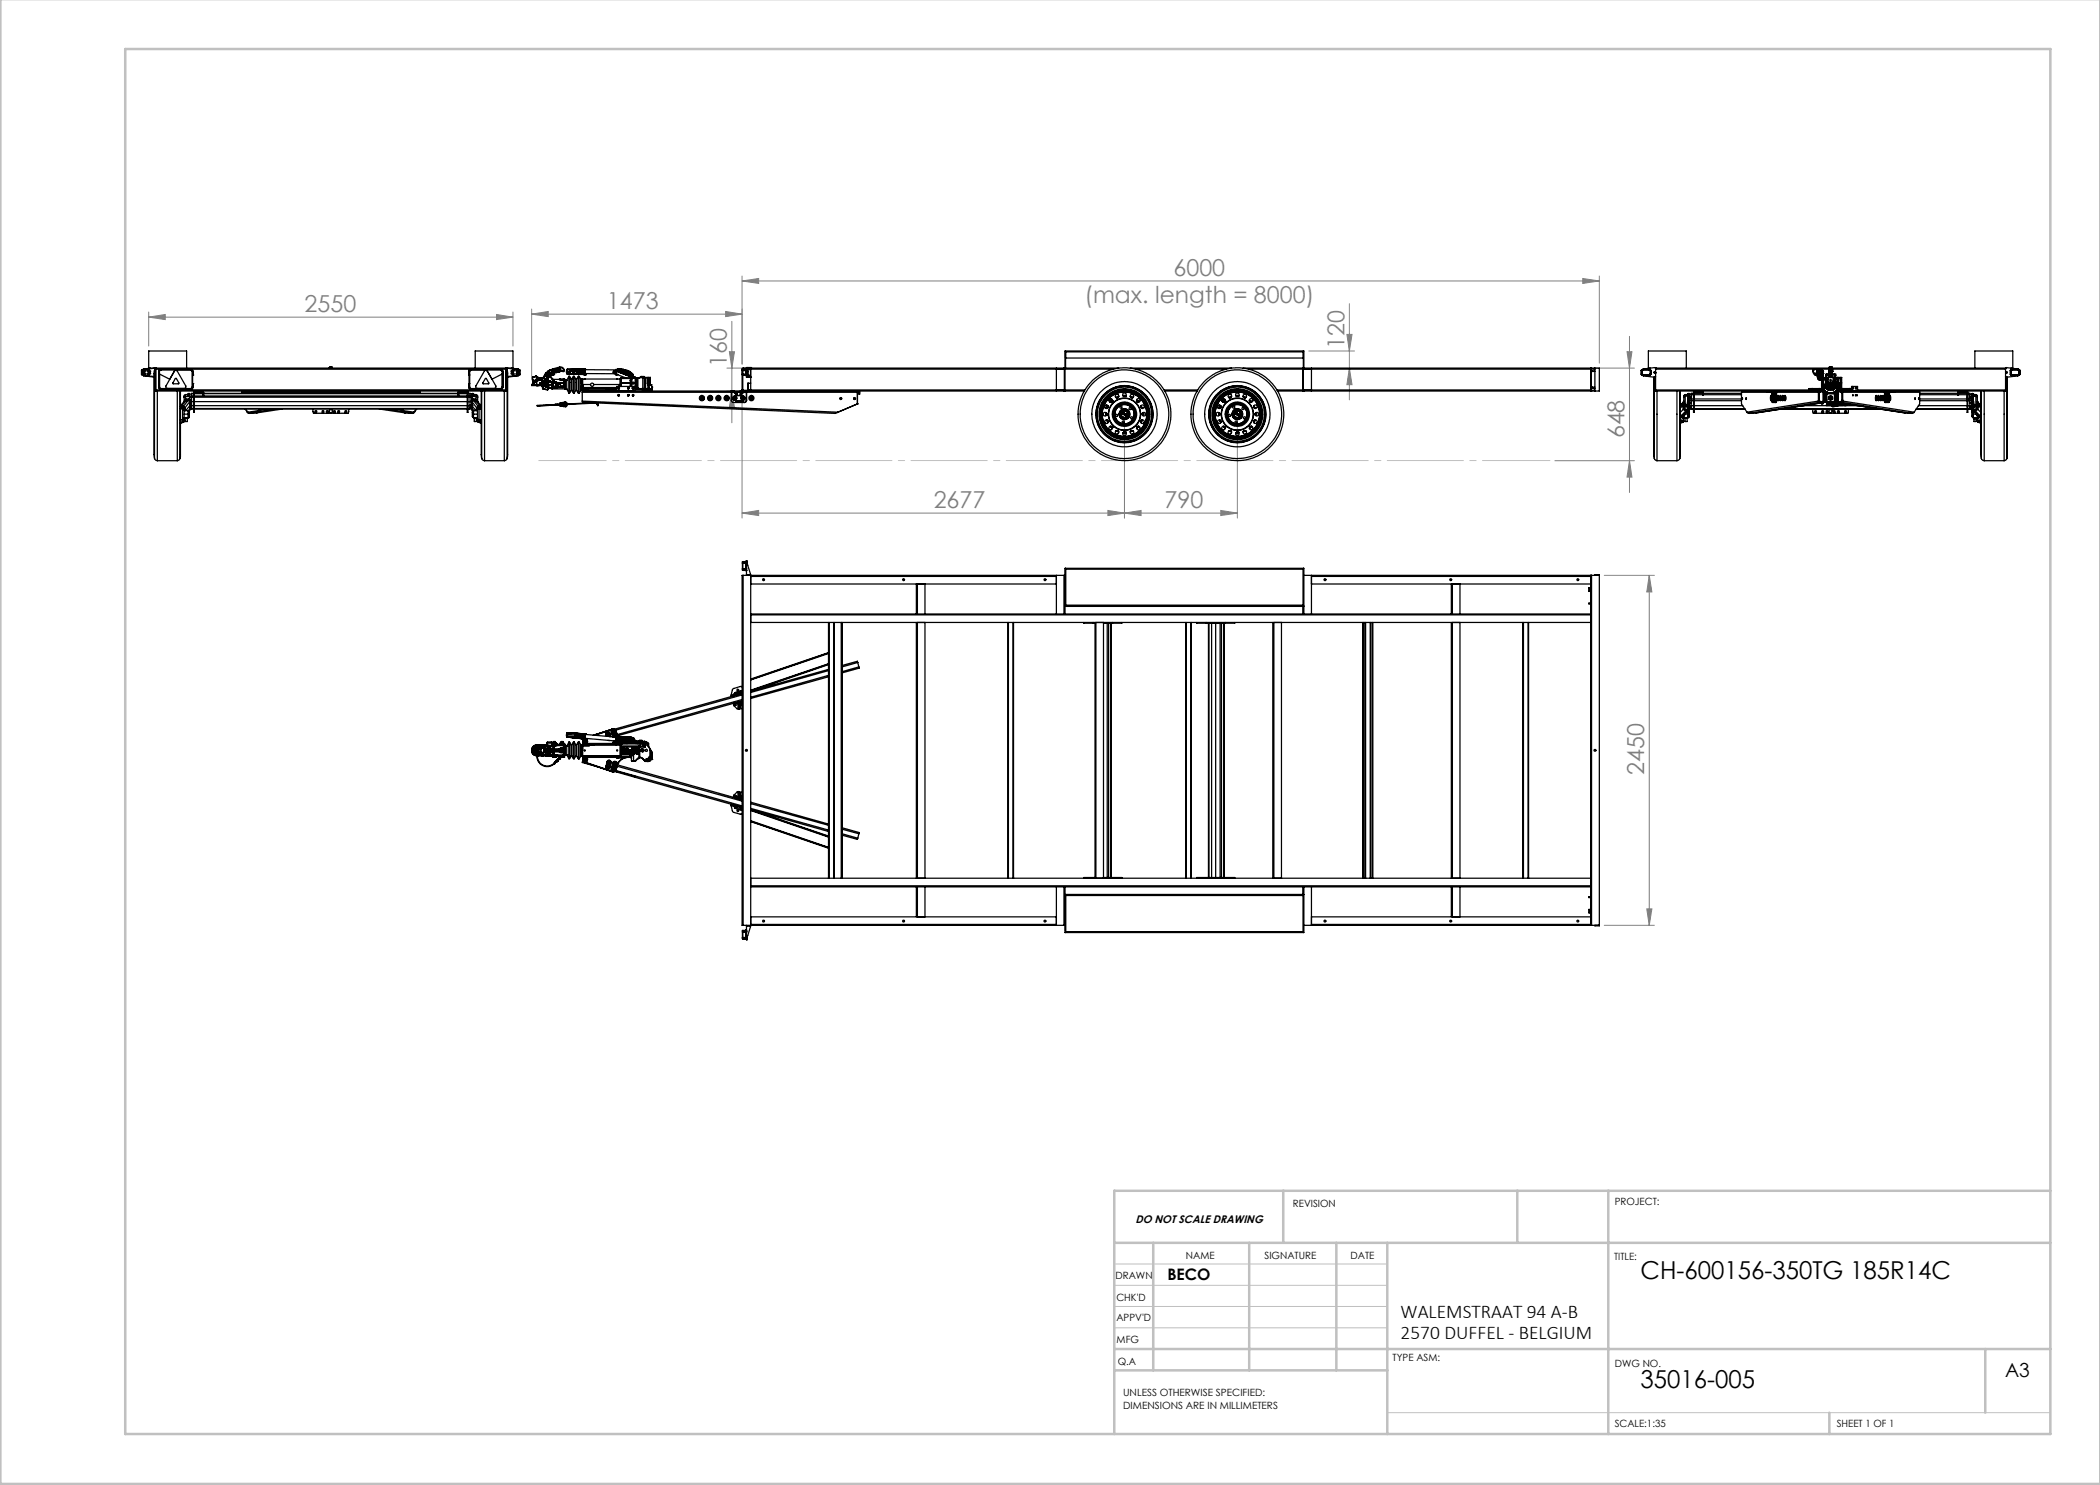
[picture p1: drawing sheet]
<svg xmlns="http://www.w3.org/2000/svg" width="420mm" height="297mm" viewBox="0 0 420 297" stroke-linecap="round" stroke-linejoin="round" font-family="sans-serif">
<defs><g id="words">
<g font-size="4.9">
<text x="328.1" y="255.8">CH-600156-350TG 185R14C</text>
<text x="328.1" y="277.6">35016-005</text>
</g>
<g font-size="4.7" fill="#808080">
<text x="234.7" y="55.1">6000</text>
<text x="60.9" y="62.4">2550</text>
<text x="121.4" y="61.8">1473</text>
<text x="216.9" y="60.7">(max. length = 8000)</text>
<text x="268.9" y="69.8" transform="rotate(-90 268.9 69.8)">120</text>
<text x="145.4" y="73.3" transform="rotate(-90 145.4 73.3)">160</text>
<text x="324.9" y="87.7" transform="rotate(-90 324.9 87.7)">648</text>
<text x="186.7" y="101.6">2677</text>
<text x="232.9" y="101.6">790</text>
<text x="328.9" y="155" transform="rotate(-90 328.9 155)">2450</text>
</g>
<g font-size="3.9">
<text x="280.1" y="263.7">WALEMSTRAAT 94 A-B</text>
<text x="280.1" y="267.7">2570 DUFFEL - BELGIUM</text>
<text x="401" y="275.4">A3</text>
</g>
<text font-size="3.2" x="233.5" y="255.9">BECO</text>
<text font-size="2.2" x="227.1" y="244.7">DO NOT SCALE DRAWING</text>
<g font-size="2">
<text x="258.6" y="241.4">REVISION</text>
<text x="322.9" y="241.1">PROJECT:</text>
<text x="237.2" y="251.8">NAME</text>
<text x="252.9" y="251.7">SIGNATURE</text>
<text x="270.1" y="251.7">DATE</text>
<text x="223.1" y="255.9">DRAWN</text>
<text x="322.8" y="252">TITLE:</text>
<text x="223.3" y="260.1">CHK'D</text>
<text x="223.3" y="264.2">APPV'D</text>
<text x="223.3" y="268.6">MFG</text>
<text x="223.5" y="272.9">Q.A</text>
<text x="278.5" y="272.3">TYPE ASM:</text>
<text x="323" y="273.4">DWG NO.</text>
<text x="224.6" y="279.3">UNLESS OTHERWISE SPECIFIED:</text>
<text x="224.6" y="281.8">DIMENSIONS ARE IN MILLIMETERS</text>
<text x="323" y="285.4">SCALE:1:35</text>
<text x="367.4" y="285.4">SHEET 1 OF 1</text>
</g>
</g></defs>
<g fill="none" stroke="#808080" stroke-width=".2">
<path d="M148.4 56.2l3.3-.5v1zM148.4 55.2v17.6M148.4 56.2h171.5M316.5 55.7l3.4 .5-3.4 .5zM319.9 55.2v17.4M29.7 63.4l3.4-.5v1zM29.7 62.4v6.8M29.7 63.4h72.9M99.3 62.9l3.3 .5-3.3 .5zM102.6 62.4v6.8M106.3 62.8l3.3-.5v1zM106.3 61.8v14.2"/>
<path d="M106.3 62.8h42.1M145.1 62.3l3.3 .5-3.3 .5zM145.4 73.6h3.8M145.4 78.2h3.8M145.9 70.3h1l-.5 3.3zM146.4 64.3v20.3M146.4 78.2l.5 3.3h-1zM148.4 79v24.6M261.8 70.2h9.1M269.4 66.9h1l-.5 3.3zM269.9 73.6l.5 3.3h-1zM269.9 60.7v19.3"/>
<path d="M319.1 73.6h7.8M325.4 70.3h1l-.5 3.3zM325.9 67.3v31.2M224.9 83.9v19.7M247.5 83.9v19.7M311 92.1h15.9M325.9 92.1l.5 3.3h-1zM148.4 102.6l3.3-.5v1zM221.6 102.1l3.3 .5-3.3 .5zM224.9 102.6l3.3-.5v1zM244.2 102.1l3.3 .5-3.3 .5zM247.5 102.6h-99.1"/>
<path d="M320.9 115.1h10M329.8 115.1l.6 3.3h-1zM329.8 115.1v70M320.9 185.1h10M329.4 181.8h1l-.6 3.3z"/>
</g>
<path d="M230.9 297.1v-.3h134.4v.3M245.5 296.8v.3M270.4 296.8v.3M341.6 296.8v.3M357.4 296.8v.3" fill="none" stroke="#000" stroke-width=".2"/>
<path d="M107.8 92.1h202.2" fill="none" stroke="#c0c0c0" stroke-width=".2" stroke-dasharray="15.2 1.3 1.3 1.3" stroke-dashoffset="1.8"/>
<path d="M222.8 252.8h54.7M222.8 257.1h54.7M222.8 261.3h54.7M222.8 265.6h54.7M277.5 282.5h132.6" fill="none" stroke="#c0c0c0" stroke-width=".2"/>
<g fill="none" stroke="#c0c0c0" stroke-width=".5">
<path d="M.1 -.1v296.9h419.9M25 9.8h385.1v277h-385.1zM256.6 238.2v10.4M303.5 238.2v10.4M321.7 238.2v48.6M410.1 238.2h-187.3v48.6M222.8 248.6h187.3M230.6 248.6v25.5M249.8 248.6v25.5M267.3 248.6v25.5M277.5 248.6v38.2M222.8 274.1h54.7"/>
<path d="M222.8 269.8h187.3M397.1 269.8v12.7M365.9 282.5v4.3"/>
</g>
<g fill="#808080">
<path d="M325.9 92.1l.5 3.3h-1zM325.4 70.3h1l-.5 3.3z"/>
<path d="M224.9 102.6l3.3-.5v1zM244.2 102.1l3.3 .5-3.3 .5zM148.4 56.2l3.3-.5v1zM316.5 55.7l3.4 .5-3.4 .5zM29.7 63.4l3.4-.5v1zM99.3 62.9l3.3 .5-3.3 .5z"/>
<path d="M148.4 102.6l3.3-.5v1zM221.6 102.1l3.3 .5-3.3 .5zM106.3 62.8l3.3-.5v1zM145.1 62.3l3.3 .5-3.3 .5z"/>
<path d="M145.9 70.3h1l-.5 3.3zM146.4 78.2l.5 3.3h-1zM269.4 66.9h1l-.5 3.3zM269.9 73.6l.5 3.3h-1zM329.8 115.1l.6 3.3h-1zM329.4 181.8h1l-.6 3.3z"/>
</g>
<g fill="none" stroke="#000" stroke-width=".25">
<path d="M28.5 74.7l.2-.2 .1 .3M28.5 74.7v.1M28.5 74.2h.4v.6a.23 .23 0 0 1-.4 0 .23 .23 0 0 1 .1-.4zM28.5 74.7l.1 .2M28.5 74.7l.3-.2v.3M28.9 74.9h.1M28.9 74h.1M28.8 74.9h.1zM28.8 74l.1 .1zM29 74.2h.6v.6h-.6zM29.1 73.8v.1M29.1 73.8h.1"/>
<path d="M29.1 75.2h.1M29.1 73.8l-.8 .2v1l.8 .2M29.1 75.1v.1M29.1 75.2l1.7 .2M29.1 75.1l1.7 .2M29.7 74v.1zM29.8 74h.1M29.7 74.9v.1zM29.7 74.2a.23 .23 0 0 1 .4-.1 .23 .23 0 0 1-.1 .4 .21 .21 0 0 1 .1 .3 .21 .21 0 0 1-.4 0zM30.1 73.6l-1 .2M30.8 75.3h.1M30.9 74l-.1 .7v16.3l.1 .7"/>
<path d="M30.9 74v17.7M30.9 73.7l-1.8 .2M30.9 73.7v.2M30.9 73.6v.1M31.1 73.7l-.2 .3M31.1 73.6v4.6h70.1v-4.6M31.2 73.7h70M31.2 73.8h70M31.2 78h70M31.2 73.6v4.6M31.5 78.2v13.9M31.8 77.4h.1"/>
<path d="M31.8 74.3h.1M31.8 77.4l.1 .3 .3 .2M31.8 74.3v3.1M31.8 77.4l.1 .3 .3 .1M31.9 74.3v.5M31.9 77.4l.3 .3M31.9 74.8v2.6M32.2 77.7v.1M32.2 73.9v.1M32.2 74h2.8M32.2 73.9l-.2 .1-.2 .3M32.2 74l-.3 .3"/>
<path d="M32.2 77.8v.1M32.2 73.9h.1M32.2 73.9l-.3 .1-.1 .3M32.2 77.9h5.9M32.2 77.7h5.9M32.2 77.8h5.9M32.2 73.9h5.9M33.5 77.7l-.3-.1v-.4l1.7-3 .2-.2 .4 .2 1.7 3-.1 .4-.2 .1M35 74h3.1M35 74l-1.1 1.8-2-1M35.1 75.7h.2l.5 .9-.1 .2-1.1-.1zM35.5 78.2v13.9"/>
<path d="M36 78.2v13.5M36.1 78.2v13.1l-.1 .4M36.8 79.5v.8M37.1 78.9l-.3 .2v.4M37.1 79.3l-.3 .2M37.1 79.3v.7M37.1 78.9v.4M37.1 78.9h.4M37.1 80h-.1M37.1 79.3h.5M37.3 73.6v-3.4h-7.6v3.4h72.9v-3.4h-7.6v3.4M37.4 79.9h.1"/>
<path d="M37.4 79.9l-.4 .1M37.4 79.9h.3M37.4 79.9l-.3 .1M37.4 79.9l-.1 .2M37.5 78.9h.1M37.5 78.9l.1 .4M37.7 79.9h.1M37.7 79.9l.2 .1M37.7 78.8l-.1 .5M37.7 78.8l-.1 .1M37.7 78.7v.1M37.7 78.7l-.1 .2"/>
<path d="M37.7 79.9l-.1 .2M37.7 78.7h.1M37.7 78.8h.1M37.7 78.7h.2M37.9 78.7l.1 2.4M37.9 78.7v1.3M38 79.4h.3M38.1 74l.3 .3M38.1 77.7v.1M38.1 73.9v.1M38.1 73.9l.3 .1 .1 .3M38.1 77.8v.1"/>
<path d="M38.1 73.9h.1M38.1 73.9l.4 .1 .1 .3M38.3 79.4v1.7M38.3 79.2v.2M38.3 78.7h.4M38.3 78.7v.5M38.3 79.4h.4M38.3 79.2h.4M38.4 77.4l-.3 .3M38.4 74.3h.1M38.4 77.4h.1M38.4 74.3v3.1"/>
<path d="M38.5 77.4v.3l-.4 .1M38.5 74.3h.1M38.5 75h.1M38.5 77.4h.1M38.5 76.7h.1M38.5 74.3v3.1M38.6 77.4l-.1 .3-.4 .2M38.6 75h.1M38.6 76.7h.1M38.6 74.3v.7M38.6 76.7v.7M38.7 78.7h-.4"/>
<path d="M38.7 79.4h.2M38.9 78.7h1.7M38.9 79.4h54.6M38.9 79.2h54.6M39 78.4h.1M39.1 78.2l-.4 .3v4h.2v-4l.2-.2M39.1 78.3v.1M39.1 78.3h.1M39.1 78.3h1.3M39.1 78.4h1.3M40.4 78.2l.3 .3v.6h-.1v-.6l-.2-.2M40.4 78.4h.1"/>
<path d="M40.4 78.3v.1M40.4 78.3h.1M40.5 78.4h.1M40.7 78.7h50.9M48.4 78.5h7.7M48.4 78.5v.2M48.6 78.3l-.1 .1v.3M48.6 78.3l-.1-.1-.1 .3M48.6 78.3h.9M49.5 78.3v-.1l.2 .1v.4M49.5 78.3l.1 .4M56.3 78.5h.3"/>
<path d="M56.3 78.5l-.1 .2M56.4 78.3v-.1h-.2l-.1 .5M56.4 78.3l-.1 .2M56.4 78.3h.8M56.6 78.5h.1M56.6 78.5l-.1 .2M56.6 78.6h.1M56.6 78.6v.1M56.6 78.6h.2M56.7 78.4v.1M56.7 78.5l-.1 .1M56.7 78.4h.2"/>
<path d="M56.7 78.5h.1M56.7 78.4l-.1 .1M56.7 78.4h.1M56.7 78.6v.1M56.8 78.5v.1M56.9 78.4h.1M56.9 78.4l-.1 .1M56.9 78.6h.1M57 78.5l-.1 .1M57 78.5l-.1 .2M57 78.5h.1M57 78.5h7.6"/>
<path d="M57 78.4v.1M57 78.4h.1M57.1 78.4h-.1M57.1 78.4h.1M57.2 78.3h.3M57.2 78.2v.1M57.2 78.3l-.1 .1M57.3 78.3l-.2 .4M57.5 78.3h.4M57.5 78.2v.1M57.9 78.3h.1M57.9 78.2v.1"/>
<path d="M64.4 78.2l.1 .1M64.4 78.2h.1M64.5 78.3l.2 .2M64.5 78.3l.2 .1M64.5 78.3h.1M64.5 78.2v.1M64.7 78.4v.1M64.7 78.4h.9M64.7 78.5h.9M64.8 78.5v.2M64.8 78.6l-.1 .1M64.8 78.5l.3 .1"/>
<path d="M65.1 78.5l.1 .1M65.1 78.6h.1M65.1 78.5v.1M65.2 78.6h.1M65.2 78.6v.1M65.2 78.5h.1M65.2 78.5v.1M65.3 78.5h.1M65.3 78.5v.1M65.3 78.6v.1M65.4 78.6h.1M65.4 78.6h-.1"/>
<path d="M65.4 78.6v.1M65.4 78.7l.1-.2v.2M65.6 78.4v.1M65.6 78.4h.3M65.6 78.2v.2M65.9 78.4l-.3 .1M65.9 78.4h.7M65.9 78.2v.2M65.9 73.5h.1M66 73.4l-.1 .2M66 73.4v.2M66 73.4h.4"/>
<path d="M66 78.5v.2M66.2 73.4v.2zM66.3 78.5h.1M66.3 78.5v.2zM66.4 73.4l.1 .2M66.4 73.4v.2M66.5 78.5h.1M66.5 78.7h.1M66.5 78.5v.2M66.6 78.4l.3 .1M66.6 78.4h.3M66.6 78.2v.2"/>
<path d="M66.7 78.5h.1M66.8 78.3l.1 .1M66.8 78.3h.2M66.8 78.2v.1M66.9 78.4v.1M66.9 78.5h.1M66.9 78.4h.1M66.9 78.4h.6M67 78.5h-.1M67 78.5h.1M67 78.2v.1M67 78.3h.5"/>
<path d="M67.1 78.4v.1M67.3 78.4v.1M67.4 78.4h.1M67.4 78.4v.1zM67.5 78.3h.1M67.5 78.3v.1M67.5 78.4v.1M67.5 78.2v.1M67.6 78.3l-.1 .1M67.6 78.3v.2M67.6 78.5h.1M67.6 78.2v.1"/>
<path d="M67.7 78.2h.1M67.7 78.5h-1.9v.2M67.7 78.2v.5M68 78.5h.2v.2M68 78.5h7.3M68 78.2v.5M68.1 78.5v.2M74.4 78.3h.1M74.4 78.3h.5M74.4 78.2v.1M74.9 78.3h.2M74.9 78.2v.1"/>
<path d="M75.1 78.3l.2 .4M75.1 78.3h.8M75.1 78.2v.1M75.2 78.4l-.1-.1 .2 .1M75.2 78.4h.1M75.2 78.4h.3M75.3 78.4h.1M75.3 78.4l.1 .1M75.4 78.5h.1M75.4 78.5l.1 .2M75.4 78.5v.1M75.4 78.6h.1"/>
<path d="M75.4 78.6v.1M75.5 78.4h.1M75.5 78.4h.2M75.5 78.4v.1M75.5 78.5l.1 .1M75.6 78.6h.1M75.6 78.4l.2 .1M75.6 78.4h.1M75.7 78.4v.1M75.7 78.5h.1M75.7 78.5v.1M75.7 78.5h-.2"/>
<path d="M75.7 78.6h.1M75.7 78.6h-.1M75.7 78.6l.1 .1M75.8 78.5h.3M75.8 78.5v.2M75.9 78.3l.2 .2M75.9 78.3v-.1h.2l.2 .5M76.1 78.5v.2M76.2 78.5h7.8M82.9 78.3l-.1-.1-.2 .1v.4M82.9 78.3l-.2 .1v.3M82.9 78.3h.8"/>
<path d="M83.7 78.3l.2 .4M83.7 78.3l.2-.1 .1 .3M84 78.5v.2M91.8 78.7h1.7M91.8 78.4h.1M91.8 78.4h.2M92 78.2l-.4 .3v.6h.2v-.6l.2-.2M92 78.3v.1M92 78.3h.1M92 78.3h1.2M92 78.4h1.2M93.2 78.2l.4 .3v4h-.1v-4l-.3-.2"/>
<path d="M93.2 78.3v.1M93.2 78.4h.2M93.2 78.3h.1M93.3 78.4h.1M93.4 78.4h.1M93.5 79.4h.1M93.6 78.7h.4M93.6 79.4h.4M93.6 79.2h.4M93.8 74.3h.1M93.8 75h.1M93.8 77.4l.4 .5"/>
<path d="M93.8 77.4h.1M93.8 76.7h.1M93.8 74.3v.7M93.8 76.7v.7M93.8 77.4l.4 .4M93.8 74.3v3.1M93.9 77.4l.3 .3M93.9 74.3v3.1M94 79.4v1.7M94 79.2v.2M94 79.4h.4M94 78.7v.5"/>
<path d="M94.2 77.7v.1M94.2 74l-.3 .3M94.2 73.9l-.3 .1-.1 .3M94.2 73.9v.1M94.2 73.9h-.3l-.1 .4M94.2 73.9h.1M94.2 77.8v.1M94.2 77.9h6M94.2 77.7h6M94.2 77.8h6M94.2 73.9h6M94.2 74h3.1"/>
<path d="M94.5 78.7h-.1v2.4M94.5 78.7v1.3M94.5 78.7h.1M94.6 78.7h.1M94.6 78.8l.1 .5M94.6 78.8h.1M94.6 78.7v.1M94.7 79.9l-.3 .1M94.7 79.9h.1M94.7 79.9h.3M94.7 79.9l-.2 .1M94.7 78.8v.5"/>
<path d="M94.7 78.8l.1 .1M94.7 78.7v.1M94.7 78.7l.1 .2M94.7 79.9v.2M94.7 79.3h.5M94.8 78.9h.1M94.8 78.9l-.1 .4M94.8 78.9h.4M95 79.9h.1M95 79.9l.3 .1M95 79.9l.2 .1M95 79.9l.1 .2"/>
<path d="M95.2 78.9l.3 .2v.4M95.2 79.3v.7M95.2 79.3l.3 .2M95.2 78.9v.4M95.2 80h.1M95.5 77.7l-.3-.1-.1-.4 1.8-3 .2-.2 .4 .2 1.7 3-.1 .4-.3 .1M95.5 79.5v.8M96.2 78.2v12.9l.1 .6M96.3 78.2v13.5M96.9 78.2v13.9M97.1 75.7l.7 .9-.1 .2-1.1-.1zM97.3 74l1.1 1.8 2-1"/>
<path d="M100.2 77.7v.1M100.2 73.9v.1M100.2 73.9l.2 .1 .1 .3M100.2 74l.2 .3M100.2 73.9h.1M100.2 73.9l.2 .1 .2 .3M100.2 77.8v.1M100.2 74h-2.9M100.4 77.4h.1M100.4 77.4l-.2 .3M100.4 74.8v2.6M100.4 74.3h.1"/>
<path d="M100.4 74.3v.5M100.5 77.4l-.3 .4M100.5 74.3h.1M100.5 77.4h.1M100.5 74.3v3.1M100.6 77.4l-.4 .5M100.6 74.3v3.1M100.9 78.2v13.9M101.2 73.6v4.6M101.2 73.7l.2 .3M101.4 73.7v.2M101.4 73.7l1.8 .2"/>
<path d="M101.4 73.6v.1M101.4 74l.1 .5v16.7l-.1 .5M101.4 74v17.7M101.5 75.3h.1M102.2 74.2h.4v.6a.23 .23 0 0 1-.4 0 .23 .23 0 0 1 .2-.4h-.2zM102.2 73.6l1 .2M102.6 74.9v.1zM102.6 74h.1M102.6 74v.1zM102.7 74.2h.7v.6h-.7zM103.2 75.1l.1 .1M103.2 75.2h.1"/>
<path d="M103.2 73.8h.1M103.2 75.1l-1.7 .2M103.2 73.8v.1M103.2 75.1v.1M103.2 75.2l-1.7 .2M103.3 73.8l-.1 .1M103.3 73.8l.7 .2v.9l-.7 .3M103.4 74.9h.1zM103.4 74l.1 .1zM103.4 74h.1M103.4 74.2v.6a.23 .23 0 0 0 .4 0 .23 .23 0 0 0-.1-.4 .18 .18 0 0 0 .1-.2 .18 .18 0 0 0-.3 0M103.4 74.2h.1"/>
<path d="M103.5 74.9v.1zM103.5 74.2l.1 .2 .3-.1M103.8 74.1l.1 .2M103.9 74.2v.1M106.3 77h1M106.3 77.1h.1M106.3 77.1h1M106.3 77v.1M106.4 77.1h.9M106.4 77h.1M106.5 76.8l-.1 .1M106.5 76.8h.1"/>
<path d="M106.5 75.5v.5M106.5 76.4v.2M106.5 75.5h.1M106.5 76l.6 .1M106.5 75.5h.3M106.5 76v.4M106.5 76.6h.1M106.5 76.6v.2M106.6 75.5h-.1M106.6 75.5h.2M106.6 76.7l-.1 .1M106.6 76.6v.1"/>
<path d="M106.6 76.6l-.1 .2M106.8 75.5h.1M107 76.3h.1M107 76.3l-.4 .3M107 76.3l.1 .1M107 76.3l-.5 .5M107 76.3l-.4 .4M107 75.3l-.3 .2M107.1 75.3l-.3 .2M107.1 75.3h.1M107.1 76.4l-.7 .5M107.1 76.1l-.6 .3"/>
<path d="M107.2 76.1h-.1M107.2 76.1v.1M107.2 76.1l-.2 .2M107.2 75.2l.4 .3M107.2 75.2l-.4 .3M107.2 75.9v.2M107.2 76.2l-.2 .1M107.2 76.1l.1 .1M107.2 75.9h.2M107.2 76.1h.1M107.3 76.2l.1 .1M107.3 76.2h-.1"/>
<path d="M107.3 77h-1M107.3 77h.1M107.3 77.1h.1M107.3 77h.2M107.3 77v.1M107.4 77h.1M107.4 77.1h.1M107.4 76.9v.1M107.4 75.6l-.2 .3M107.4 76.3l-.3 .1M107.4 75.9h.2M107.4 75.6l.2 .1"/>
<path d="M107.4 76.9h-1M107.4 76.9h1M107.4 76.3v.6M107.4 77v.1M107.4 75.9l-.2 .2M107.5 77.1h.1M107.5 77h.1M107.5 77v.1M107.5 75.5h.1M107.5 75.5l-.1 .1M107.5 75.5a.31 .31 0 0 1 .3 .1 .31 .31 0 0 1 0 .3M107.5 75.5l.3 .1"/>
<path d="M107.6 77h.1M107.6 75.9l-.4 .2M107.6 75.7v.2M107.6 75.7l-.2 .2M107.6 75.5l.3 .1M107.6 75.5l.4 .1-.1 .3M107.6 77.1h.1M107.6 77v.1M107.6 77h.9M107.6 77.1h.9M107.8 75.9h-.2M107.8 75.9h.1"/>
<path d="M107.8 75.6l-.2 .1M107.8 75.6v.3M107.8 75.6h.4M107.8 75.9l-.5 .3M107.8 75.9l.1 .2M107.9 76.1l-.5 .2M107.9 75.9h.1M108 76.5l1.4 .3-.1 .3-1.4-.3zM108 75.9h-.2M108.2 75.8l-.3 .1M108.2 75.6v.2M108.3 77.1l.1 .1"/>
<path d="M108.3 77.1h.1M108.4 77h.1M108.4 77.1h.1M108.4 77.1v.1M108.4 77.2h.1M108.4 76.9v.1M108.4 77v.1M108.4 76.9h.1M108.4 77.2l.1 .4M108.4 77.2h.2M108.5 77.1h.1M108.5 77.1v.1"/>
<path d="M108.5 77.4h.1M108.5 77h.1M108.5 76.9v.1M108.5 77.6h.1M108.5 77v.1M108.5 77.6l.1 .1M108.5 77l.6 .1M108.5 77.1l.6 .1M108.5 76.9l.9 .2M108.5 77.2h.1M108.5 77.2l.1 .5M108.6 77.1v.1"/>
<path d="M108.6 77.2v.5M108.6 75.5l-.4 .1M108.6 75.5h.1M108.6 77.1l.5 .2M108.6 77.2l.5 .2M108.6 77.7h.1M108.6 75.5l.1 .1M108.6 75.5l-.6 .4M108.6 75.5l-.4 .3M108.6 77.7l.1 .1M108.7 76.6h.1M108.7 77.8h.1"/>
<path d="M108.7 75.6l-.8 .5M108.7 76.5h.1M108.7 76.5l.1 .1M108.7 77.8l.3 .1M108.7 77.8l.8 .1M108.8 76.6h.1M108.8 76.6h-.1M108.8 76.5h-.1M108.8 75.3h.1M108.9 76.6h.1M108.9 76.5h.1M108.9 76.5v.1"/>
<path d="M108.9 76.1h.1M108.9 75.8l.1 .1M109 76.6h.1M109 76.5v.1M109 75.7h.1M109 76h.1M109 75.7l-.1 .2zM109 76.1h.1M109 75.8h.1M109 76.5h.1M109 76l-.1 .1zM109 75.7v.2"/>
<path d="M109 76v.1M109 76.3h.1M109 76.2v.2M109 76.2v.1M109 76.2l-.1 .1 .1 .1M109 76.3h.2M109 77.9h.1M109 76.3v.1M109 75.9h.1M109 77.9l.5 .1M109.1 76h.1M109.1 76.1h.1"/>
<path d="M109.1 75.7h.1M109.1 76.5v.1M109.1 76.5h.1M109.1 75.7v.2M109.1 76.1h.1zM109.1 76v.1M109.1 77.4h.2M109.1 76.3v.1M109.1 77.1h.1M109.1 77.2v.1M109.1 77.3v.1M109.1 76.3l-.1 .1"/>
<path d="M109.1 75.9h.1M109.1 76.2h.1M109.1 75l.2 .1M109.1 77.2l.2 .1M109.1 77.1v.1M109.1 77.1l.2 .1M109.1 77.3h.2M109.1 76.3l.1 .1M109.1 76.2v.2M109.1 75l-.5 .5M109.2 76.3l-.1 .1M109.3 76.1h.1"/>
<path d="M109.2 76.4h.1M109.2 74.7l.1 .1M109.2 74.7l-.1 .4M109.2 75.8h.1M109.3 75.1a.44 .44 0 0 1 .7 0M109.3 76.5h.1M109.3 76.6h.1M109.3 76h.1M109.3 75.7v.1M109.3 75.1l-.6 .5M109.3 76.5v.1M109.3 75.8v.1"/>
<path d="M109.3 74.6l-.3 .3-.2 .4M109.3 77.3h.1M109.3 77.3v.1M109.3 77.4h.1M109.3 76.3h.1M109.3 76.3v.1M109.3 74.8h.1M109.3 74.8l-.1 .1M109.3 74.8v.1M109.3 74.8l.1-.1v.1M109.3 77.1v.1M109.3 76.2l.1 .1"/>
<path d="M109.3 76.2v.1M109.3 75.9h.1M109.3 76v.1M109.3 77.2v.1M109.3 77.2h.1M109.3 77.1l.1 .1M109.3 77.4l.3 .1M109.4 77.2h.1M109.4 77.3l-.1 .1M109.4 77.3l.2 .1v.1M109.4 76.3l-.1 .1M109.4 76.3h.1"/>
<path d="M109.4 76.1h.1M109.4 75.8v.1M109.4 76.5v.1M109.4 76.6h.1M109.4 76v.1M109.4 76h.1M109.4 76.3h-.1M109.4 77.3h.1M109.4 77.1h.1M109.4 77.1v.1M109.4 76.3v.1M109.4 74.8h.1"/>
<path d="M109.4 77.3l.7 .3M109.4 76.9h.1M109.4 75.7v.1M109.4 75.7v.2M109.4 76.5h.1M109.4 74.6h.2M109.4 74.6h.1M109.4 76.9v.2M109.4 76.2h.1M109.4 74.6v.2M109.4 76.2v.1M109.4 74.6l-.1 .2"/>
<path d="M109.5 77.1l-.1 .1M109.5 77.1h.1M109.5 76.3l-.1 .1M109.5 74.4v.1M109.5 74.4l-.3 .3M109.5 74.8h.1M109.5 77.9v.1M109.5 77h.1M109.5 76h.1M109.5 76.1h.1M109.5 76.2h.1M109.5 76.5l-.1 .1"/>
<path d="M109.5 76.5h.1M109.5 74.3v.1M109.5 74.3v.2M109.5 74.3h.1M109.5 74.7h.1M109.5 74.7v.1M109.5 76v.1M109.5 77v.1M109.5 76.9v.1M109.5 76.9h.1M109.5 74.5l-.2 .3M109.5 76.9h.8"/>
<path d="M109.6 77h-.1M109.6 76.9v.1M109.6 76.9l-.1 .1M109.6 76.9h.1M109.6 77.5v.1M109.6 77.5l-.1 .4M109.6 76.2v.2M109.6 76.2v.1M109.6 74.9l-.5 .1M109.6 74.9h.1M109.6 76.3v.1M109.6 76.9h.7"/>
<path d="M109.6 76.4v.1M109.6 76.4l-.2 .5M109.6 76.3l.1 .1M109.6 74.9h.3l.2 .2M109.6 76.3h.1M109.6 74.6h.1M109.6 74.3l-.1 .2M109.6 74.3h.1M109.6 76.4h1.1M109.6 74.6v.3M109.6 77.8l-.1 .2M109.6 77.6l.2-.1 .3 .1"/>
<path d="M109.6 77.6h.1M109.6 76.5l-.1 .4M109.6 76.5h.1M109.6 77.8l-.1 .1M109.6 74.3h.2M109.6 74.3h-.1M109.6 76.5h1M109.7 74.2l-.1 .1M109.7 77.6l-.1 .2M109.7 76.2v.1M109.7 76.2l-.1 .1M109.7 76.2v.2"/>
<path d="M109.7 74.2l.1 .1M109.7 77.6h.1M109.7 76.3v.1M109.7 76.3h.1M109.8 74.3h.1M109.8 77.5h.1M109.8 76.4h.1M109.8 74.2l.1 .1M109.8 74.3h-.2M109.8 74.2h-.1M109.9 74.6h.1M109.8 76.3l.1 .1"/>
<path d="M109.8 76.3v.1M109.9 74.1l-.1 .1M109.9 74.1v.2M109.9 74.1h.1M109.9 76.2l-.1 .1M109.9 77.5l-.2 .1M109.9 76.4h.1M109.9 76.3l.1 .1M109.9 74.6h-.2M109.9 74.6h-.1M110 74h.1M110 74.1h.1"/>
<path d="M110 74l-.1 .1M110 74v.1M110 75.1l.7 1.3M110 76.3h.1M110 76.2l-.1 .1M110 76.2v.1M110 76.2l.1 .1M110 74l.1 .1M110 76.3v.1M110.1 76.3l-.1 .1M110.1 75.1h-.1M110.1 75.1l.6 1"/>
<path d="M110.1 77.6h.2M110.1 77.6h.1M110.1 74h.1M110.1 74.1h.1M110.2 75h.1M110.2 74.8v.1M110.2 74.8h.1M110.2 75h.5M110.2 74.9v.1M110.3 74.9l-.1 .1M110.3 74.8l-.1 .1M110.3 77.6h.1"/>
<path d="M110.3 74.6v.1M110.3 74.6l-.4 .3M110.3 74.9h.3M110.3 74.8h.3M110.3 74.8v.1M110.3 77.6h.8M110.3 77l.3 .4h.2M110.3 76.9v.1M110.3 76.9h.1M110.3 77l.1 .3 .4 .2M110.3 74.7l-.3 .3M110.3 77.6l.1 .2"/>
<path d="M110.4 77.6v.2M110.4 77.8h2.5M110.5 74.3h.1zM110.5 74.4h.1M110.5 75.8l.1 .1M110.5 77.1l.3 .2M110.5 76.7v.4M110.5 76.8v.3M110.6 74.4l-.1 .1M110.6 74.3l-.1 .1M110.6 74.9h.1M110.6 74.8l.1 .1"/>
<path d="M110.6 76.5l-.3 .4M110.6 76.5h.1M110.6 73.8l.1 .1M110.6 73.8l-.6 .2M110.6 75.9l.2 .2M110.6 75.9h2.2M110.6 74.8v.1M110.7 74.6v.2M110.7 76.5l-.4 .4M110.7 76.5h.1M110.7 76.4v.1M110.7 76.4h.1"/>
<path d="M110.7 76.1v.3M110.7 76.1h.1M110.7 73.9l-.6 .2M110.7 76.4l-.1 .1M110.7 74.9h.1M110.7 74.9v.1M110.7 74.8v.1M110.7 74.8h-.5M110.8 76.4l-.1 .1M110.8 76.4h.1M110.8 76.4h.3M110.8 73.9l-.2 .1 .1 .2-.3-.2-.1 .5h.2"/>
<path d="M110.8 73.9l.1 .3h.1M110.8 74h-.1l.1 .4-.4-.3-.1 .4 .2-.1M110.8 74v.3l.2-.1M110.8 76.1v.3M110.8 76.5a.46 .46 0 0 0-.4 .4 .46 .46 0 0 0 .4 .5M110.8 77.4h.1M110.8 76.5h.1M110.8 76.4v.1M110.8 76.4a.49 .49 0 0 0-.5 .5 .49 .49 0 0 0 .5 .5M110.8 76.5a.42 .42 0 0 0-.3 .4 .42 .42 0 0 0 .3 .5M110.8 77.4v.1M110.8 76.5l-.3 .2"/>
<path d="M110.8 77.3v.1M110.8 76.5h.3M110.8 77.4h.5M110.8 77.4l.4 .1M110.8 77.4h.3M110.8 74.1h.1zM110.9 76.5l-.4 .2M110.9 76.5a.39 .39 0 0 1 .3 .5 .39 .39 0 0 1-.4 .3M110.9 76.5h.2M110.9 74.1h.1M111 74.2v.1l-.4 .1M111 73.9l.2 .4z"/>
<path d="M111 74.2l-.4 .1M111.1 74.4l.1 .1M111.1 74.4h.2M111.1 74.4h.1M111.1 74.4l-.8 .2M111.1 76.5a.45 .45 0 0 1 .5 .3 .45 .45 0 0 1-.2 .5M111.1 76.5a.44 .44 0 0 1 .4 .3 .44 .44 0 0 1-.1 .5M111.1 76.4v.1M111.1 77.4h.1M111.1 76.4a.49 .49 0 0 1 .5 .4 .49 .49 0 0 1-.2 .5M111.1 76.5a.42 .42 0 0 1 .4 .4 .42 .42 0 0 1-.4 .5M111.1 76.4l.3 .1"/>
<path d="M111.1 76.4h.1M111.1 76.5h.1M111.1 77.4v.1M111.1 77.3v.1M111.1 76.5a.39 .39 0 0 1 .4 .4 .39 .39 0 0 1-.4 .4M111.1 77.6h.1M111.1 73.8l-.2 .1 .2 .4 .1-.1h.3a.22 .22 0 0 0 .2-.4 .22 .22 0 0 0-.4 .1M111.1 74.1l.3 .1a.19 .19 0 0 0 .3-.1 .19 .19 0 0 0-.2-.3 .19 .19 0 0 0-.2 .2v.1M111.1 73.8l.2 .1M111.2 74.5h.1M111.2 77.6h-.1M111.2 73.9h.1"/>
<path d="M111.2 77.6h.1M111.2 74.5l-.9 .2M111.2 73.9l-.1 .2M111.2 77.4h.1M111.2 77.4v.1M111.2 77.5h.1M111.2 77.5v.1M111.3 77.4h-.2M111.3 77.4h-.1M111.3 77.4l-.1 .1M111.3 77.4h.1M111.3 74.4h.1"/>
<path d="M111.3 74.4l.1 .1M111.3 74.4l-.1 .1M111.3 73.9v.2M111.3 77.5l-.1 .1M111.3 77.5h.1M111.3 77.4v.1M111.3 77.5h.2M111.3 74.1h.1M111.4 77.3h.1M111.4 77.3l-.1 .1M111.4 77.4h-.1M111.4 77.4h.1"/>
<path d="M111.4 74.5h.1M111.4 74.5h-.2M111.4 77.4h1.1M111.4 77.3l1.1 .1M111.4 77.3v.1M111.4 76.5l.1 .1M111.4 76.5h.1M111.4 74.3v.1M111.4 74.4v.1M111.4 74.3v.2M111.4 74.3l-.1 .1M111.4 76.5h1.1"/>
<path d="M111.5 76.6l.1 .4-.2 .3M111.5 77.3h.1M111.5 76.5v.1M111.5 76.5a.52 .52 0 0 1 0 .8M111.5 77.5h-.1M111.5 77.5h-.2M111.5 77.5h1M111.6 74.2l.1 .2M111.6 74.2l.1 .1M111.6 74.2l.2 .1M111.6 74.3h.1M111.6 74.2l-.2 .1"/>
<path d="M111.7 74.4h.1M111.7 74.4h-.3M111.7 74.3l.1 .1M111.8 74.3v.1M111.8 75.9l.4 .1M111.8 75.9h.1M111.8 74.3h.1M111.8 73.9h.2M111.8 73.9l.1-.1 .1 .1M111.9 75.9h.1M111.9 75.9h.3M111.9 74.3h.1"/>
<path d="M111.9 74.3l-.1 .1M112 73.8h.1M111.9 73.4l.1 .2M111.9 73.4l.6 .1 .4 .4M111.9 73.4l-1.3 .4M112 74.2v.1M112 74.3h-.1M112 74.2l-.1 .1M112 73.6h.3l.4 .4M112 74.2l-.2 .1M112 73.6l-1.3 .3M112.2 74.1l.4 .1"/>
<path d="M112.2 74.1v.1M112.2 74.1l-.2 .1M112.2 75.9v.1M112.2 75.9h.1M112.2 74.2l.3 .1M112.2 76h.3M112.2 74.2l-.2 .1M112.5 76.5l.3 .4M112.5 76.5h.1M112.5 76.5l.2 .2M112.5 77.4h.1M112.5 76.5l.3 .1"/>
<path d="M112.5 75.9v.1M112.5 75.9h.2M112.5 75.9h.1M112.5 77.3h.1M112.5 77.5h.1M112.6 74.2l-.1 .1M112.7 77.3h-.2M112.7 77.3h.1M112.7 77.3l-.2 .1M112.7 77.4h.1M112.7 77.5h.1M112.7 77.4l-.1 .1"/>
<path d="M112.7 77.4l-1.4 .1M112.7 77.2v.1M112.7 75.9h.1M112.7 77.5h-.1M112.7 74v.1M112.7 76.7h.1M112.7 77.2h.1M112.7 77.2l.1 .1M112.7 74.1l-.1 .1M112.7 74.1h.1M112.8 77.1l-.1 .1M112.8 76.7v.2"/>
<path d="M112.8 77.1h.1M112.8 77.3l-.3 .1M112.8 76.7h.1M112.8 76.6l-.1 .1M112.8 76.6v.1M112.8 76.6h.1M112.8 75.9v.7M112.8 77.3l-.1 .1M112.8 75.9l-.3 .1M112.8 75.9h.1M112.8 77.3h.1M112.8 77h.1"/>
<path d="M112.8 76.9h.1M112.8 77v.1M112.8 77v.3M112.8 75.9v1M112.8 77.2v.1M112.8 77v.2M112.8 77.2h.1M112.8 77.2l-.1 .2M112.8 76.1h.1M112.8 76.9v.1M112.9 73.9l-.2 .1M112.9 73.9v.1"/>
<path d="M112.9 74l-.2 .1M112.9 74l-.1 .3h-.3M112.9 76.1h.1M112.9 77.8v.1M112.9 76.1v1.7M112.9 76.1v1.8M112.9 77.9h.1M113 76.1h.1M113 77.8v.1M113 76.1v1.7M113 76.1v1.8M113 77.8h.3"/>
<path d="M113.3 74.2h.2M113.3 74.2l.1 .5M113.3 76.1v1.7M113.3 77.8l.5 .8M113.3 76.1h-.3M113.3 77.8h.1M113.4 74.8h.1M113.4 73.9l-.1 .3M113.4 74.7h.1M113.4 74.7v.1M113.4 73.9l-.1 .3 .1 .6M113.4 73.9h.1"/>
<path d="M113.5 74.2v.5M113.5 74.7v.1M113.5 74.2l3.3 .1M113.5 74.7h.2M113.5 73.8l-.1 .1M113.5 73.9v.3M113.5 73.9h-.1M113.5 74.8h.3M113.5 73.8v.1M113.7 74.3l.6 .5M113.7 74.3h.1M113.7 74.3v.4"/>
<path d="M113.7 74.7h.4M113.7 74.3l.4 .4M113.7 74.3l.5 .4M113.7 74.7l.1 .1M113.8 75.3h.1M113.8 78.6h.1M113.8 74.8h.1M113.8 78.5h.1zM113.8 75.3v3.3M113.8 75.3l-.5 .8M113.9 75.3v3.3M113.9 75.3l.3 .5"/>
<path d="M113.9 74.8h.3zM114.1 74.1v.1M114.1 74.2h.1M114.1 74.1h.1M114.1 74.7h.1M114.1 74.1h2.5M114.1 74.2h2.5M114.1 74.7v.1M114.1 74.8h.1M114.2 74.7v.1M114.2 74.8h.1M114.2 75.8h.2"/>
<path d="M114.2 78.1h.2M114.2 75.8v2.3M114.2 78.1l-.3 .5M114.3 74.8h.1M114.3 74.8h.3M114.3 74.8l.3 .1M114.4 75.8v2.3M114.4 78.1l.3 .5M114.5 74.3h.1M114.5 74.3l.1 .5M114.5 74.3l.6 .5M114.5 74.3l.4 .5"/>
<path d="M114.5 74.3l.5 .4M114.6 74.9h.1M114.6 74.8h.3M114.6 74.8v.1M114.7 75.3h.1M114.7 78.6h.1M114.7 75.3v3.3M114.7 75.3l-.3 .5M114.7 78.5h.1M114.8 75.3v3.3M114.8 75.3l.4 .5M114.9 74.3h.1"/>
<path d="M114.9 74.3h1.7M114.9 73.8h.2M114.9 73.8l-1.4 .1M114.9 74.8h.1M115 73.8h.1M115 74.8h.1M115 73.8h-.1M115 73.8h-1.5M115 74.7l-.1 .1M115 74.7v.1M115 74.8l-.2 .1M115.1 73.8h.1"/>
<path d="M115.1 73.8h-.1M115.1 73.8h.2M115.1 74.8l.1 .1M115.1 74.8h-.1M115.1 74.8h.1M115.1 74.8h.3M115.2 75.8h.1M115.2 78.1h.1M115.2 75.8v2.3M115.2 78.1l-.4 .5M115.2 74.9h.2M115.2 73.8h.1"/>
<path d="M115.2 73.8h.2M115.3 73.8h.1M115.3 73.8h-.1M115.3 75.8v2.3M115.3 78.1l.4 .5M115.4 73.8h.1M115.4 73.8h-.1M115.4 74.3l.5 .5M115.4 74.3h.1M115.4 74.3v.5M115.4 74.8h.3M115.4 74.3l.3 .5"/>
<path d="M115.4 74.3l.4 .5M115.4 74.8v.1M115.4 74.9h.1M115.5 73.9h.1M115.5 73.8h.1M115.5 73.8v.1M115.6 73.9h.1M115.6 73.8v.1M115.6 73.8h.1M115.6 74.9h.3M115.6 73.8h.2M115.7 75.3h.1"/>
<path d="M115.7 78.6h.1M115.7 75.3v3.3M115.7 75.3l-.4 .5M115.7 78.5h.1M115.7 74.4v.1M115.7 74.4h.1M115.7 74.5h.1M115.7 74.4h.8M115.7 74.5h.8M115.7 74.8h.1M115.8 74.8h.1M115.8 74.8l.1 .1"/>
<path d="M115.8 73.8h.1M115.8 73.8l.1 .1M115.8 73.9h.1M115.8 73.8v.1M115.8 75.3v3.3M115.8 75.3l.4 .5M115.9 73.8h.1M115.9 74.8v.1M115.9 74.9h.1M115.9 73.9h.1M115.9 73.8v.1M115.9 74.8h.1"/>
<path d="M115.9 74.8l.1 .1M115.9 73.8h.2M115.9 74.8h.8M116 74.9h.6M116.1 73.9h.1M116.1 73.8v.1M116.1 73.8h.1M116.1 73.8h-.2M116.2 75.8v.7M116.2 75.8h.1M116.2 78.1h.1M116.2 76.5h.1"/>
<path d="M116.2 77.4h.1M116.2 73.9h.1M116.2 73.8v.1M116.2 73.8h.1M116.2 77.4v.7M116.2 78.1l-.4 .5M116.2 75.8l.1 .1M116.2 73.8h-.1M116.2 77.3v.1M116.2 77.3v.8M116.2 75.8v2.3M116.2 73.8h.2"/>
<path d="M116.2 76.5v.2M116.2 77.3h.1M116.3 78l-.1 .1M116.3 75.9v2.1M116.3 78h.2M116.3 73.9h.2M116.3 73.9h.1M116.4 73.8h.1M116.4 73.8l-.1 .1M116.4 73.9h.1M116.4 73.8v.1M116.4 73.8h-.2"/>
<path d="M116.5 73.9h.1M116.5 73.8v.1M116.5 73.8h.1M116.5 78.5v1.7M116.5 78.5h29.8M116.5 78h.1M116.5 75.8l-.2 .1M116.5 76.9v1.1M116.5 75.8v1.1M116.5 73.8h.3M116.5 78.1h.1M116.5 75.8h7.5"/>
<path d="M116.5 74.4v.1M116.5 74.4h.1M116.5 74.5h.1M116.5 75.8h.1M116.6 74.9h.1M116.6 76.9l-.1 1.2M116.6 76.9v.5M116.6 76.9l.1 .5M116.6 74.3h.1M116.6 76.9h1.5M116.6 78.1h.4M116.6 77.8h.1"/>
<path d="M116.6 77.8h.2M116.6 77.5h.1M116.6 77.5v.3M116.6 77.4h.1M116.6 77.4v.1M116.6 77.8v.3M116.6 74.1v.1M116.6 74.2h.1M116.6 74.1h.1M116.6 74.8l.2 .1M116.6 74.8v.1M116.7 77.7h.2"/>
<path d="M116.7 77.7l-.1 .1M116.7 74.8h.1M116.7 77.5v.2M116.7 77.5h6.6M116.7 77.4v.1M116.7 74.8h-.1M116.7 74.9l.3 .2M116.8 74.3l-.1 .5M116.8 74.3h.1M116.8 74.9l.2 .1M116.8 74.9h-.1M116.8 74.8v.1"/>
<path d="M116.8 74.2h.1M116.8 74.2v.1M116.8 73.8h.1M116.8 77.8h.2M116.8 74.3l.1 .2M116.8 74.1v.1M116.8 74.1h.1M116.8 73.8v.3M116.8 73.8l.1 .1M116.9 77.7l-.1 .1M116.9 77.7h.1M116.9 74.5l-.1 .3"/>
<path d="M116.9 74.5l.1 .5M116.9 73.8h.1M116.9 73.8l.1 .1M116.9 73.9v.2M116.9 73.9h.1M116.9 73.8v.1M116.9 74.1l.1 .1M117 73.9l.2 .8M117 74.2h-.2M117 74.2l-.2 .1M117 75v.1M117 77.8h5.3"/>
<path d="M117 78.1h5.4M117 73.9l6.2 .1M117 74.2h.1M117 77.8v.3M117 74.2l.1 .3M117 77.7v.1M117 77.7h5.5M117.1 74.5l.1 .4M117.1 74.5h-.2M117.2 75l-.2 .1M117.2 74.7v.1M117.2 74.9v.1"/>
<path d="M117.2 74.9l-.2 .1M117.2 74.7l5.8 .1M117.2 74.8v.2M117.2 74.8v.1M117.4 77.7h-.7M117.4 77.7h.1M117.5 77.7h.1M118.7 76.9h5.3M121.9 77.7h-.8M121.9 77.7h.1M121.9 77.7h.3M122.2 77.7h.1"/>
<path d="M122.3 77.7h-.1M122.3 77.7h.7M122.3 77.8h.2M122.4 77.7l-.1 .1M122.4 78.1h.8M122.5 77.8h.5M122.5 77.7h.5M122.5 77.7v.1M122.5 77.8l-.1 .3M122.7 74.2h.1M122.7 74.2h.3l3.7 1.4M122.8 74.3h.1"/>
<path d="M122.8 74.3a.22 .22 0 0 1 .3 0 .22 .22 0 0 1 0 .3M122.8 74.2l.4 .1-.1 .3M122.9 74.7l2.2 .9M123 77.7v.1M123 77.7h.1M123 77.7h.2M123 77.7h.3M123 77.8h.2M123.1 74.6h.1M123.2 77.7v.1M123.2 77.7h.1M123.2 73.9l-.1 .3"/>
<path d="M123.2 73.9h.1M123.2 74.8v.1M123.2 74.9h.1M123.2 73.9v.3v-.3l.3 .1M123.2 74.9v.1M123.2 77.8h.1M123.2 74.9h.2M123.2 77.8v.3M123.2 77.6h.1M123.2 78.1h.1M123.2 77.6v.1M123.3 77.5l-.1 .1"/>
<path d="M123.3 77.7h.1M123.3 77.6l-.1 .1h.1M123.3 77.6h.1M123.4 74.9v.1M123.4 74.9h.1M123.4 74l-.1 .3M123.5 73.9l-.1 .4M123.5 73.8l.1 .1M123.5 73.9v.4M123.5 73.9h.1M123.5 73.8v.1M123.6 77.6l.1-.2 .2 .2"/>
<path d="M123.6 77.6h.3M123.6 77.6h.1M123.6 77.6l.2 .2M123.6 73.8h.1M123.6 73.8v.6M123.6 73.8l.2 .2M123.6 77.7h.3M123.7 74.2v.2M123.7 77.8h.1M123.8 74h.1M123.8 79.2l-.2-.1 .1-.2 .1 .3M123.8 77.4l-.2 .2"/>
<path d="M123.8 77.5l-.2 .1M123.9 73.8h.1M123.9 73.8l-.1 .6M123.9 73.8l-.1 .2M123.9 77.6l-.1 .2-.2-.2M123.9 77.1l.1 .1M123.9 73.8v.7M123.9 77.1l-.3 .2M124 73.8h.1M124 73.8v.1M124 77.2h.1M124 76.9l-.1 .2"/>
<path d="M124 76.9h.1M124 77.2l.1 .1M124 75.8v1.1M124 77.2l-.1 .1M124 74h.1M124 73.9v.6zM124.1 74h.1M124.1 77.3h.1M124.1 74l-.1 .5M124.1 75.7l-.1 .1M124.1 76.9l-.1 .3M124.1 76.9h.1"/>
<path d="M124.1 76.6h.1M124.1 75.7h.1M124.1 75.7v1.2M124.2 73.8l.1 .1M124.2 73.8l-.1 .2M124.2 73.8l-.1 .8M124.2 76.9l-.1 .4M124.2 76.5l-.1 .1M124.2 76.5v.1M124.2 75.7h-.1M124.2 75.6v.1M124.2 75.6l-.1 .1"/>
<path d="M124.2 75.6h2.8M124.2 76.5h1.8M124.2 76.6h1.8M124.2 75.7v.8M124.2 76.6v.3M124.2 75.7h2M124.3 73.9l.1 .1M124.3 73.9l-.1 .7M124.3 73.9h.1M124.4 74h.1M124.4 74l-.1 .6M124.4 74v.6"/>
<path d="M124.5 74h-.1M124.5 74h.1M124.6 73.9h.1M124.6 73.9l-.1 .1M124.6 73.9l-.2 .8M124.6 78.2h.1M124.7 73.9l.1 .1M124.7 73.9l-.2 .8M124.8 74h.1M124.8 74v.1M124.8 74l-.2 .8M124.8 74.1l-.2 .7"/>
<path d="M125 74h.1M125 74h-.2M125 74l-.3 .8M125.1 74v.2M125.1 74l-.3 .8M125.1 74.2h.1M125.1 74.2l-.2 .7 .3-.7M125.2 74.2h.1M125.3 74.1h.1M125.3 74.1l-.1 .1M125.3 74.1l-.3 .8M125.4 74.1l-.3 .8"/>
<path d="M125.4 74.1h.1M125.4 74.3h.1M125.4 74.3l-.3 .7 .4-.7M125.4 74.1l.1 .2M125.5 74.3h.1M125.5 74.3h-.1M125.5 74.3h.3M125.5 77.6a.17 .17 0 0 1 .3-.1 .17 .17 0 0 1 0 .3 .17 .17 0 0 1-.3-.1v-.1M125.5 77.6h.1M125.6 77.6l.1 .2M125.6 78.9l.1 .2M125.6 77.6h.1"/>
<path d="M125.6 78.9l.2 .1M125.7 78.9l-.2 .2 .2 .1M125.7 74.3h.1M125.7 74.3l-.5 .7M125.7 77.4l-.1 .2M125.7 79.1h-.1M125.8 79l-.1 .1M125.8 74.3l-.5 .7M125.8 74.3h.1M125.8 74.5h.1M125.8 74.5l-.4 .6M125.8 74.3v.1"/>
<path d="M125.8 78.9v.1M125.8 79h.1M125.8 74.4v.1M125.8 74.4h.1M126 74.4l-.5 .7M126 74.4h.1M126 74.4l.1 .1M126 74.4l-.2 .1M126 77.3h.3M126 76.6h.3M126 76.5v.1M126 76.1v.4"/>
<path d="M126 76.6v.7M126.1 74.5l-.5 .6M126.1 74.5h.1M126.1 74.7h.1M126.1 74.7l-.4 .5M126.1 74.5v.1M126.1 74.7h.2M126.1 74.6l.1 .1M126.1 74.6h.1M126.1 74.6v.1M126.2 75.7l-.2 .4M126.2 75.7h.2"/>
<path d="M126.3 74.7l.1 .2M126.3 76h.1M126.3 76.4l-.3 .1M126.3 76l-.3 .1M126.3 74.7l-.5 .5M126.3 74.7h.1M126.3 76v1.3M126.4 74.8l-.5 .4M126.4 74.9v.1M126.4 74.8h.1M126.4 74.9l-.4 .4M126.4 74.9h.1"/>
<path d="M126.4 74.9h.2M126.4 74.9l-.4 .4 .4-.3M126.5 77.6l.1 .2 .2-.2M126.5 77.6l.1-.2 .2 .2M126.5 75.2h.1l-.3 .2zM126.5 77.6h.1M126.5 77.6l.2 .1M126.5 77.6l.1 .2M126.5 77.6h.2M126.6 74.9v.1M126.6 75.2l-.2 .3M126.6 78.9l-.1 .2"/>
<path d="M126.6 74.9l-.5 .4M126.6 75.1v.1M126.6 75.2l.2 .1M126.6 77.4l-.1 .2M126.6 75l-.4 .4M126.6 75v.1M126.7 75.6l-.5 .1M126.7 78.9v.3M126.7 78.9l-.1 .3-.1-.2 .1-.1v.3M126.7 75.6h.1M126.7 77.6v.1M126.7 75.6l-.3 .1-.1 .3"/>
<path d="M126.7 77.7v.1M126.7 77.7h.1M126.7 75.4l.1 .1M126.7 77.6h.1M126.7 75.6h.3M126.8 75.3l-.2 .2M126.8 75.3h.1M126.9 75.4h.1M126.9 75.4l-.2 .2M126.9 75.4l-.1 .2M127 75.6h.1M127 75.6h.3"/>
<path d="M127 75.6h.2M127 75.6v2.6M127.1 77.7h.1M127.1 77.6h.2M127.1 77.3h-3.8v.9M127.1 77.9h1.4M127.2 75.6h.1M127.2 75.6h.3M127.2 77.7h.3M127.3 77.6l-.1 .1M127.3 75.6h.2M127.3 77.6h.2"/>
<path d="M127.3 75.6v2M127.5 75.6h.1M127.5 75.6h.3M127.5 77.7h.1M127.5 77.7l.7 .1M127.5 77.6v.1M127.5 77.6h.1M127.5 77.6l.6 .1M127.5 75.6v2M127.8 75.6h.1M127.9 75.5l-.1 .1M127.9 75.5h.1"/>
<path d="M128 75.5h.1M128 75.5h.6M128 75.5l-.2 .1M128 75.5h-.1M128.1 77.7h.1M128.1 77.7v.1M128.1 77.8h.1M128.2 75.3h.1M128.2 77.7v.1M128.2 75.3v.2h.5M128.2 77.8h.1M128.2 75.5h.1"/>
<path d="M128.2 75.3h.3M128.2 75.3v.2M128.3 75.3h.4M128.3 77.7h.1M128.3 77.7h.3M128.3 77.7h-.1M128.3 77.8l.2 .1M128.3 77.7l.2 .1M128.3 77.7v.1M128.3 77.7l-.1 .1M128.5 77.9h.1M128.5 77.8v.1"/>
<path d="M128.5 75.3h.2M128.5 75.3h.1M128.5 75.5h.1M128.5 77.8h.1M128.5 75.3v.2M128.5 77.9v.3M128.6 77.7h.3M128.6 77.7v.1M128.6 75.5h.3M128.6 75.5v2.2M128.6 77.9h.1M128.6 77.9v.3"/>
<path d="M128.6 77.8h.3M128.6 75.5h.1M128.7 77.9l.2 .2h.2M128.7 77.9l.1 .3 .3-.1M128.7 77.9h.1M128.7 75.5h.1M128.7 77.9h.9M128.7 77.8h.2l-.2 .1M128.7 77.8l-.1 .1M128.7 77.8v.1M128.7 75.3h.1M128.7 75.3v.2"/>
<path d="M128.9 77.7h.2M128.9 77.7v.1M128.9 75.5h.2M128.9 75.5v2.2M128.9 77.8h.2M128.9 75.5h.1M129.1 77.7v.1M129.1 75.5h.1M129.1 78.1h.3M129.1 77.7h.5M129.1 77.8h.5M129.1 75.5h.4"/>
<path d="M129.1 75.5v2.2M129.4 78.1v.1M129.4 78.1h.1M129.5 76.7l.1 .3M129.5 75.5h.2M129.5 76.7h.2M129.5 75.5h.1M129.5 75.5v1.2M129.5 78.1h.1M129.5 78.2h.1M129.5 78.1v.1M129.5 77.8h.1"/>
<path d="M129.6 77.7v.1M129.6 77v.7M129.6 77.7h.2M129.6 77.8h.1M129.6 77h.2M129.6 77.8l.1 .1M129.6 77h.1M129.6 75.5h.1M129.6 77.9v-.1l.2 .1M129.6 75.5h.4M129.6 77.9h.1M129.6 77.9v.2"/>
<path d="M129.7 77.8h.1M129.7 76.6l.1 .1M129.7 77.9l-.2 .2M129.7 76.7l.1 .2M129.7 76.6l.3 .1M129.7 77.9h.1M129.7 77.9l-.2 .3M129.7 75.5h.3M129.7 75.5v1.2M129.7 77.9v.3M129.8 77.7l-.1 .1M129.8 77v.7"/>
<path d="M129.8 76.9l-.2 .1M129.8 76.9v.1M129.8 77v.8M129.8 77.7h.1M129.8 77.8h.1M129.8 76.7v.2M129.8 76.7l.3 .3M129.8 78h.1M129.8 76.7h.1M129.8 76.7l.3 .2M129.8 77.9v.3M129.9 77.7l-.1 .1"/>
<path d="M129.9 78h.5M129.9 78v.2M129.9 77.7v.1M129.9 77.8h.1M129.9 77.8l.4 .1M129.9 77.8l-.1 .1M129.9 77.8v.2M129.9 77.7l.5 .2M130 76.7l-.1 .1M130 75.5h.1M130 75.5v1.2M130 76.7h.1"/>
<path d="M130 76.8l.1 .1M130 76.8h.1M130 75.5v1.3M130.1 76.8v.1M130.1 76.7v.1M130.1 77l.3 .4M130.1 76.9v.1M130.1 76.9l.3 .5M130.1 76.9h.1M130.3 77.9l.1 .1M130.4 77.4h.1M130.4 77.9h-.1"/>
<path d="M130.4 77.9v.1M130.4 78h.1M130.4 77.4v.5M130.4 78v.2M130.4 77.4v.8v-.2M140.4 79.5h-.1l.1 .3M142.1 79.5h-.1l.1 .3M143.7 79.5l-.1 .1 .1 .2M145.4 79.5l-.2 .1 .2 .2M146.2 78.3l.1 .2M146.2 78.3h.3M146.2 78.2v.1"/>
<path d="M146.3 78.5v1.7l.2 .2 2.4 .1 .3-.1 .1-.4M146.3 78.5h.5M146.5 78.2h.3M146.5 78.3h.3M146.5 78.2h-30v.3M146.5 78.2v.1M146.7 78.3v.2M146.8 78.3l.1 .1M146.8 78.3v.2M146.8 78.2h1.3M146.8 78.3h1.3M146.8 78.2v.1"/>
<path d="M146.8 78.5l.6 .6M146.9 78.4l-.1 .1M146.9 79.5h.1l-.1 .1 .1 .2zM146.9 78.4h.1M146.9 78.4l.3 .4M147 79.5l-.1 .1 .1 .2M147 78.4h.2M147 78.4l.1 .1M147.1 78.5l.1 .3M147.2 78.4h.1M147.2 78.8l.2 .2M147.2 78.4l-.1 .1"/>
<path d="M147.2 78.4h.9M147.2 78.4l.2 .4M147.4 79l.1 .1M147.4 79v.1M147.4 79.1h.8M147.4 78.8l.1 .3M147.4 78.8h-.2M147.5 79.1h-.1M148.1 78.2h.4M148.1 78.3h.4M148.1 78.8h.2M148.1 78.8v.3"/>
<path d="M148.1 79.1h.1M148.1 78.2v.1M148.1 78.4h.3M148.1 78.4h.1M148.1 78.4l.3 .1M148.1 78.4v.4M148.2 79v.1M148.2 79l-.1 .1M148.3 78.8l-.1 .2M148.4 78.4v.1M148.4 78.4h.2M148.4 78.5l-.1 .3"/>
<path d="M148.4 78l.2 .2v-.1M148.4 78h.2M148.4 73.8h.2M148.4 73.8v4.2M148.5 74l.1 1M148.5 78.2h68.4M148.5 78.2v.1M148.5 78.3h.7M148.5 79.5h.2h-.1l.1 .3zM148.6 78v.1M148.6 74.9h.1M148.6 74v.1"/>
<path d="M148.6 73.9l-.1 .1M148.6 73.9h.1M148.6 75h.1M148.6 73.9h.6M148.6 74.9h.7M148.6 74.9h.6M148.6 73.8v.2M148.6 74.1v3.9M148.6 74.1h.8M148.6 74h.6M148.6 75h.6M148.6 78.4l.1 .1"/>
<path d="M148.6 78.4l-.3 .4M148.6 73.7v.1M148.6 73.6l-.2 .2M148.6 73.7h.7M148.6 73.6h.7M148.6 73.6v.1M148.6 78.1h1.5M148.7 79.5l-.1 .1 .1 .2M148.7 78.5h.6M148.7 78.5l-.5 .6M148.8 78.3v.2M149.2 74.9h.1"/>
<path d="M149.2 74h.1M149.2 74.1h.1M149.2 74v.1M149.2 73.9h.1M149.2 75.1h.1M149.2 74.9l.2 .1M149.2 73.9v1.2M149.2 78.3l.1-.1v1.8M149.2 78.3l.1 .2M149.3 78.5v1.5M149.3 74l-.1 .1M149.3 74v.9"/>
<path d="M149.3 74.9v.6M149.3 73.8h.1M149.3 75.1v.1M149.3 73.5h.1M149.3 75.5h.1M149.3 73.5h.8M149.3 75.5h.8M149.3 74h.1M149.3 74.9h.1M149.3 73.5v.5M149.3 75.1h.1M149.3 78.5h22.5"/>
<path d="M149.4 74v.1M149.4 74.9v.1M149.4 73.8h.1M149.4 73.9h.1M149.4 75.1h.1M149.4 73.8v.2M149.4 74.1v.8M149.4 75l.1 .2M149.4 75.2h.1M149.4 74.3h.2v.3h-.2M149.5 73.8h.1M149.5 75.2h.1"/>
<path d="M149.5 75.1h.1M149.5 73.9h.1M149.5 75.1l.6 .1M149.5 75.2l.6 .2M149.5 73.8v.1M149.5 75.1v.1M149.6 78h.1M149.6 77.9v.1M149.6 76.7h.1M149.6 77.9h.1M149.6 76.7v1.2M149.6 76.7h.5"/>
<path d="M149.6 77.9h.5M149.7 73.8h.4M149.7 75.2h.4M150.1 73.5h.1M150.1 73.7l-.6 .2M150.1 73.7v.1M150.1 75.2h.1M150.1 75.5h.1M150.1 73.7h.1M150.1 73.6h73.6M150.1 73.5l-.6 .3M150.1 73.5v.2"/>
<path d="M150.1 73.8v1.4M150.1 75.2v.3M150.1 78v.1M150.1 78h66.9M150.1 73.8h72.6M150.1 73.6v.1M150.1 73.8v4.2M150.1 78.1v.1M150.4 79.5h-.2l.2 .3M168.2 79.5l-.2 .2 .2 .2M170.9 79.5l-.1 .2 .1 .2M171.5 78.5h.1"/>
<path d="M171.5 78.5v2.3M171.5 78.8h.3M171.6 78.3l-.1-.1v.3M171.6 78.3l-.1 .2M171.6 78.3h.2M171.8 78.3v.2M171.8 78.3v-.1v.3M171.8 78.5h.1M171.8 78.8h.1M171.8 78.5v.3M211.3 73.7v4.4M211.3 73.7h1.5"/>
<path d="M211.3 73.6v.1M211.3 78.1v.1M211.3 78.1h1.5M212.8 73.7v4.4M212.8 73.7v-.1l.2 .2M213 78v.2M213 78l-.2 .2v-.1M213 73.8v4.2M213.1 70.2v3.4M213.1 70.4h47.6M213.1 71.6h47.6M216.7 78.2v.2"/>
<path d="M221.8 79.9l.2 .4M222.1 79.7l.1 .3M222.1 79.9h.1M222.2 80h.1M222.2 79.9v.1M222.2 79.9l.2 .1M222.2 79.9h.1M222.5 80l-.5 .4 .2-.1M223.3 79.5l.4-.1zM223.6 79.5l-.2 .1M223.8 79.3l-.6 .2M224.6 79.1h.6"/>
<path d="M224.6 79.2h.2M224.8 79.2v.1M224.8 79.2h.2M224.8 79.2h.1M224.8 79.2l.1-.1 .1 .1M224.8 79.1h.2M224.8 79.1l-.2 .1M224.8 79.1v.2M225 79.2h.1M225 79.2v.1M225 79.1l.2 .1M225 79.1v.1"/>
<path d="M226.1 79.3l.5 .2M226.1 73.6h20.2M226.1 79.4l.4 .1M226.2 79.5l.2 .1M227.1 73.8h18.2M227.3 80l.5 .4M232.8 78h6.7M232.9 78.2h6.5M239.3 78.2v.2M244.4 79.9l.2 .4M244.7 79.7v.3M244.7 79.9h.1"/>
<path d="M244.8 79.9l-.1 .1M244.8 79.9l.2 .1M244.8 79.9h.1M245 80l-.4 .4M246.2 79.5l-.2 .1M246.3 79.4l-.4 .1M246.3 79.3l-.6 .2M246.3 79.3l-.5 .2M247.2 79.1h.6M247.2 79.2h.2M247.4 79.2h.1M247.4 79.2v-.1l.1 .1"/>
<path d="M247.4 79.2v.1M247.4 79.1v.2M247.4 79.1h.1M247.4 79.1l-.2 .1M247.5 79.2h.1M247.5 79.2v.1M247.5 79.2h.2M247.5 79.1l.3 .1M247.5 79.1v.1M247.6 79.2v.1M248.6 79.3l.6 .2M248.6 73.6h69.5v.2"/>
<path d="M248.7 79.5l.3 .1M249.1 79.5l-.5-.1 .5 .1M249.7 73.8h68.4M249.9 80l.4 .4M255.4 78h62.7M260.6 73.6v.2M260.6 78v.2M260.6 78l.1 .2 .1-.1M260.6 73.8v4.2M260.7 70.2v3.4M260.8 73.7v-3.5h-47.8v3.6M260.8 73.7l-.1 .1v4.2l.1 .1"/>
<path d="M260.8 73.6l-.2 .2M260.8 73.7h1.5M260.8 78.1h1.5M262.3 73.7v4.4M262.3 73.6v.1M262.3 78.1v.1M318.1 78v.2h-62.6M318.1 78l.2 .2M318.1 73.8h.1M318.1 73.8v4.2M318.1 78h.1M318.2 78l.1 .1"/>
<path d="M318.2 74.3h.1M318.2 77.4v.1M318.2 77.5l.3 .2h.5M318.2 77.4h.1M318.2 74.3h.8M318.2 77.4h.8M318.2 73.8v4.2M318.3 73.7l-.1 .1M318.3 73.6l-.2 .2M318.3 73.7h.7M318.3 73.6h1.6v4.6h-1.6M318.3 78.1h.7"/>
<path d="M318.3 73.6v.1M318.3 78.1v.1M319 74l-.6 .1-.2 .2M319 73.6v4.6M328.3 74.9h.1M328.3 75l.3 .2 2.3 .3 .2-.2M328.3 74.1v.8M328.4 74.1h.1M328.4 74.9h.1M328.4 74.9l.2 .2M328.4 74l.1 .1M328.4 74v.1"/>
<path d="M328.4 74.9l.2 .1M328.5 74.8l-.1 .1M328.5 74.1v.7M328.5 74.8l.2 .2M328.6 73.9l.1 .1M328.6 73.9h.1M328.6 75h.1M328.6 75.1h.1M328.6 73.9l-.3 .2M328.6 73.9l-.2 .1M328.7 75h-.1M328.7 73.9v.1"/>
<path d="M328.7 75h.1M328.7 73.9h-.1M328.7 73.9l-.4 .2v.8M328.7 75h1.1M328.7 73.9h1.1M328.7 74h1.1M328.7 74l-.2 .1M329.8 75h.1M329.8 74l.2 .1M329.8 73.9v.1M329.8 73.9h.1M329.8 73.9l.3 .1"/>
<path d="M329.8 73.9l.4 .2M330 74.8l.1 .1M330 74.1h.1M330 74.1v.7M330 74.8l-.2 .2M330.1 73.6h-.4v-3.4h7.6v3.4M330.1 74l-.1 .1M330.1 74v.1M330.1 74.9l-.3 .1M330.1 74.9h.1M330.1 74.9l-.3 .2M330.1 74.1l.1 .8-.4 .2h-1.2l-.3-.2"/>
<path d="M330.8 75.4v15.8l.1 .5M330.8 74.6h.3M330.8 74.4h.3M330.8 74.4v.2M330.9 75.4v16.3M330.9 74.4v.2M331.1 74.6h.1M331.1 74.4h.1M331.1 73.6v.2M331.1 78v.2h22.6M331.1 73.7l-.2-.2-2.3 .3-.4 .3 .1 .9M331.1 73.6h.1"/>
<path d="M331.1 78h30.7M331.1 73.8h31.8M331.1 73.6h34.7M331.1 73.8v4.2M331.4 78.2v13.9M335.4 78.2v13.9M336 78.2v13.5M336.1 78.2v12.8l-.1 .7M336.8 79.3v.1M337 79.1a.73 .73 0 0 0-.2 1v.7M337 78.9l-.2 .2v.2M337 79.1l-.2 .2"/>
<path d="M337 79.1v1.9M337 78.9v.2M337 79.1h.4M337 78.9h.5M337 79.1h.1M337.3 79.1h.1M337.4 79.1l.1 .2M337.4 79.1h.1M337.5 78.9h.1M337.5 79.1l.1 .1M337.5 79v.1M337.5 79l-.2 .1"/>
<path d="M337.5 79.1h-.1M337.5 78.9l-.2 .2M337.5 79.3l.1 .5M337.6 79.3h-.1M337.6 79.3v.5M337.6 78.7v.5M337.6 78.7l-.1 .3M337.6 79.2v.1M337.6 79.8l.1 .6M337.6 79.8l-.1 .6M337.6 79.8v.6M337.7 78.7h-.1"/>
<path d="M337.7 79.2l-.1 .6M337.7 79.2l-.1 .1M337.7 79.1l-.1 .1M337.7 78.7v.4M337.7 78.7h.1M337.7 79.1v.1M337.8 78.7l.1 .1v3.1l-.1 .1M337.8 78.7v3.3M337.9 79.4h.3M337.9 79.6h.3M337.9 79.5h.3M338.2 79.8v.3"/>
<path d="M338.2 78.9v.9M338.2 79.8h.5M338.2 78.9h.5M338.7 78.7h-.5v.2M338.7 79.4h.1M338.8 78.7h1.7M338.8 79.8h9.5M338.8 78.9h1.7M338.9 78.4h.1M338.9 78.4h.2M339.1 78.2l-.4 .3v4h.1v-4l.3-.2M339.1 78.3v.1"/>
<path d="M339.1 78.3h.1M339.1 78.3h1.2M339.1 78.4h1.2M340.3 78.2l.4 .3v.6h-.2v-.6l-.2-.2M340.3 78.3v.1M340.3 78.4h.2M340.3 78.3h.1M340.4 78.4h.1M340.7 78.7h7.6M340.7 78.9h7.6M348.3 78.5h6M348.3 78.5v2.3l1.1 1.6"/>
<path d="M348.4 79.5l.1 .4zM348.5 78.2l-.2 .3M349.2 79.5v.4zM353.3 78.3h.1M353.3 78.2h.1M353.3 78.3h.4M353.3 78.2v.1M353.7 78.3h.3M353.7 78.2h.3M353.7 78.2v.1M354 78.3h1M354 78.2v.1"/>
<path d="M354.2 78.3l.1 .1zM354.3 79.4v-.2v.8M354.3 79.9v.1M354.3 78.5l.1 1.9 .8 .1 .1-.5M354.3 78.4h.1M354.3 78.4v.1M354.3 79.3v.6M354.3 79.5v.3M354.3 79.3l-.1-.2-.1 .3 .1 .7 .1-.2M354.3 79.3v.7M354.3 79.9h.1M354.3 79.3h.1"/>
<path d="M354.3 78.5h.1M354.3 78.5l.2 .3M354.3 78.4l.1 .1M354.4 78.4l-.1 .1M354.4 78.4h.2M354.4 78.4l.1 .4M354.5 79.2l.1 .1a.45 .45 0 0 1-.1 .7zM354.5 78.8l.1 .3M354.5 79.3l.1 .7zM354.5 78.8l.2 .3M354.5 78.8h.1M354.6 78.4l-.1-.1 .2 .1"/>
<path d="M354.6 78.4h.1M354.6 78.4l.2 .1M354.6 79.4v.5M354.6 79.3v.6M354.6 79.9h.1M354.6 79.3v.1M354.6 78.4l.1 .4M354.6 79v.1M354.6 79.1h.1M354.6 79.5v.3M354.6 79.1h.3M354.7 79.1h-.1"/>
<path d="M354.7 78.4l.1 .1M354.7 78.8h.2M354.7 78.8l.1 .3M354.7 78.4h.3M354.8 78.5l.1 .3M354.8 79.1h.1M354.9 79v.1M354.9 78.8v.2M354.9 79l-.1 .1M354.9 78.3l.2 .2M355 79.3l.1 .1-.1 .6zM355 79.2l.1 .1a.45 .45 0 0 1-.2 .7z"/>
<path d="M355 78.4v.1M355 78.4l-.1 .4M355 78.3l.2 .2M355 78.3l.1-.1 .2 .2v1.6M355 78.5h.2M355 78.5l-.1 .6M355.1 79.4v.5M355.1 79.3v.6M355.1 79.9h.1M355.1 79.3v.1M355.1 79.5v.3M355.2 78.5v1.5"/>
<path d="M355.3 78.5h8.6M355.6 79.1l.1 .2v.8a.66 .66 0 0 1-.2-.9zM355.7 79.3v.6M355.7 79.3v.7M355.7 79.9h.1M355.7 79.5v.3M356 79.1l.2 .2-.1 .8-.2-.4zM356.1 79.2v.8M356.1 79.2l-.1 .6 .2 .2M356.2 79.3v.6M356.2 79.3v.7M356.2 79.9h.1"/>
<path d="M356.2 79.5v.3M356.5 79.1l.2 .5-.1 .5-.2-.4zM356.6 79.2l-.1 .5 .1 .3M356.6 79.2v.8M356.6 79.3v.6M356.6 79.3v.7M356.6 79.9h.1M356.7 79.5v.3M357 79.1l.2 .4-.2 .6-.1-.2zM357.1 79.2v.8M357.1 79.2l-.2 .4 .2 .4M357.1 79.3v.7"/>
<path d="M357.1 79.9h.1M357.1 79.3v.6M357.1 79.5v.3M361.8 78.1l.1 .1M361.8 77.7h.1M361.8 78.1h.1M361.8 77.7l.1 .1M361.8 78.1h1.9M361.8 77.7v.4M361.9 77.8h.1M361.9 77.7h.1M361.9 77.7v.1"/>
<path d="M361.9 77.8l-.1 .3M361.9 78.2h.1M361.9 77.8h1.8M361.9 77.7h1.8M362.4 77.7h-.6M362.4 77.7h.1M362.4 77.7h.5M362.6 74.2l.1 .5M362.6 74.2v.1M362.6 74.2h.1M362.7 74.2l.1 .4M362.7 74.6v.1"/>
<path d="M362.7 74.7l.1 .1M362.7 74.7h.1M362.8 74.6l.3 .1M362.8 74.6l-.1 .1M362.8 73.8l-.2 .4M362.8 74.8h.1M362.9 73.8l-.3 .4M362.9 74.8l.1 .1M362.9 77.7h.1M362.9 77.7h.9M362.9 73.9l-.2 .3M362.9 73.9h.3"/>
<path d="M362.9 74.8h.1M362.9 73.8h.1M363 73.8h.1M363 73.8h-.1M363 74.9l.2 .2 .4-.1M363 74.8h.1M363 74.9l.2 .2 .3-.1M363 74.9h.1M363 74.8l.1 .1M363 74.8v.1M363 73.8h.3M363 73.8h.4"/>
<path d="M363 74.9h.5M363.1 73.8h.3M363.1 74.9h.1M363.1 73.8h.1M363.1 73.8h.4M363.1 74.8h.1M363.1 74.7h.1M363.2 73.9l.2 .3M363.2 74.8h.1M363.2 73.9h.1M363.2 73.9l.3 .3M363.2 73.9h-.3"/>
<path d="M363.2 74.8h-.1M363.2 74.7l-.3 .1M363.2 74.7h.1M363.3 74.7l-.3 .1M363.3 74.7h.1M363.3 74.9h.1M363.3 74.8h-.3M363.3 74.8h.1M363.3 74.7l-.1 .1M363.3 74.8l-.2 .1M363.3 73.8h.1M363.3 74.8h-.1"/>
<path d="M363.3 73.8l-.1 .1M363.4 73.8h.1M363.4 74.7h.1M363.4 74.7l-.1 .1M363.4 74.5l-.1 .2M363.4 74.2l-.3 .5M363.4 74.2h.1M363.4 74.8h-.1M363.4 74.8l-.3 .1M363.4 74.8l-.1 .1M363.4 73.8v.1M363.4 74.8h.1"/>
<path d="M363.4 73.8l.1 .1M363.4 73.8l.2 .1M363.5 75a.59 .59 0 0 0 1 .2l-.5 .1-.5-.3M363.5 75a.57 .57 0 0 0 .4 .6 .57 .57 0 0 0 .6-.3M363.5 73.9h.1M363.5 73.8l.1 .1M363.5 73.8l.2 .1M363.5 74.2l-.3 .5M363.5 74.3l-.2 .5M363.5 74.3h.1M363.5 74.3l-.2 .4M363.5 74.8h-.1"/>
<path d="M363.5 74.8l-.4 .1M363.5 74.8v.1M363.5 75.1a.62 .62 0 0 0 1 .2M363.5 74.3l-.1 .2M363.5 73.8v.1M363.5 73.8h.1M363.5 74.2l.3 .1M363.5 74.8h.1M363.5 74.9v.1M363.5 75l.3 .2h.5l.2-.2M363.5 74.1h.1M363.5 74.1l.3 .1"/>
<path d="M363.5 74.1h.3M363.5 75l.4 .2 .6-.2M363.5 75h.1M363.6 74.3l-.3 .5M363.6 73.9h.1M363.6 74.3h.1M363.6 74.3l-.2 .5M363.6 74.3l-.2 .4M363.6 73.9h-.1M363.6 74.8h.1M363.6 74.8l-.1 .1M363.6 73.8h.3"/>
<path d="M363.6 74.3h.2M363.6 75.6a.42 .42 0 0 0 .4 .4 .42 .42 0 0 0 .5-.4M363.6 75.7a.43 .43 0 0 0 .4 .4 .43 .43 0 0 0 .5-.4M363.6 73.9l.4-.1 .4 .4M363.6 74.9h.2M363.6 74.9h.1M363.6 74.3l-.1 .5M363.6 74.5h.1M363.6 74.4v.1M363.6 74.9l.3 .1M363.7 73.9h.1M363.7 78.1h.5"/>
<path d="M363.7 78.1l.2 .1M363.7 73.9h.3l.3 .3-.5-.3M363.7 75.7l.1 .1M363.7 74.4l-.1 .1M363.7 73.9l.1 .2M363.7 74.4h.1M363.7 73.9v.1M363.7 77.8h.1M363.7 75.7l.3 .2 .3-.2M363.7 74.5h.1M363.7 77.8v.3M363.7 77.7v.1"/>
<path d="M363.7 77.7h.1M363.7 74.4v.1M363.7 74.8h.1M363.8 73.9h.1M363.8 74.1v.1M363.8 77.8h.4M363.8 74.3h.1M363.8 74.2h.1M363.8 74.1h.1M363.8 74.5l-.2 .3M363.8 74.5l-.3 .5M363.8 77.7h.1"/>
<path d="M363.8 74.9l.1 .1M363.8 74.5h.1M363.8 78.6l.2-.3h.6v2h-.6M363.8 74.3v.2M363.8 74.5l-.2 .5M363.8 77.7v.1M363.8 77.7h.4M363.8 75.7l.1 .1M363.8 75.7l.1 .2M363.8 75.8h.1M363.8 74.3l-.3 .5M363.8 75.5l.2 .1"/>
<path d="M363.8 75.7h.1M363.8 74.2v.1M363.9 75.9h.2M363.9 74l-.1 .1M363.9 75.8h.2M363.9 75.8v.1M363.9 74.9l.4-.3-.5 .3M363.9 74.9h.1M363.9 74.9v.1M363.9 78.3v-.1l-.2 .2v1.8M363.9 78.3l-.1 .2v1.7M363.9 73.8l-.2 .1"/>
<path d="M363.9 73.8l.4 .4M363.9 73.8h1.9M363.9 78.3h.9M364.1 75.8v.1M364.1 75.8h.1M364.1 78.3h.1M364.1 75.9h.1M364.2 75.5l-.2 .1M364.2 78.1l-10.2 .1M364.2 77.8h.1M364.2 77.7v.1M364.2 77.7h.1"/>
<path d="M364.2 77.7h.3M364.2 77.8h.4M364.2 78.1h.7M364.2 77.7h.4M364.2 77.8v.3M364.3 75.5l-.3 .1M364.3 76.4h.2l-.1 .4M364.3 76.8v.9M364.3 76.8h.1M364.3 76.4v.4M364.3 74.6l-.4 .4M364.3 74l.1 .2"/>
<path d="M364.4 74.6l-.4 .4-.4-.1 .4 .2 .5-.3M364.4 74v.1M364.4 74.3h.1M364.4 74.4v.2M364.4 74.3v.1M364.4 75.7l-.3 .2M364.4 74.5h.1M364.4 74.2h.1M364.4 74.4v.1M364.4 77.1a1.79 1.79 0 0 0 1.7 1.5M364.4 74.1l-.4-.3 .4 .4M364.4 74.6l-.3 .3"/>
<path d="M364.4 74.2h-.2v.3l.2 .2-.5 .3M364.4 74.6h.1M364.4 74.5v.1M364.4 74.2v.1M364.4 74.1v.6M364.4 74.2v.2M364.4 74.3v.3M364.4 74.2v.4M364.4 74.6v.1M364.4 74.7l-.5 .3M364.4 78.2h.5M364.4 74.1h.2"/>
<path d="M364.4 74.7h.2M364.4 74.7l.2 1.3M364.5 74.7l-.3 .2-.5 .1M364.5 74.9l-.4 .2-.5-.1M364.5 77.7h.1M364.5 74.8a.58 .58 0 0 1-.9 .1M364.5 74.9l-.5 .2-.4-.1M364.5 76.5l-.1 .3M364.5 76.8h-.2v.3h.3M364.5 76.7v.1M364.5 75.5a.62 .62 0 0 1-1-.3 .59 .59 0 0 0 .4 .6 .59 .59 0 0 0 .6-.2M364.5 76.5v.4"/>
<path d="M364.5 76.1v.4M364.5 76.1v.8M364.5 74.3h.1M364.5 74.2v.1M364.5 74.2h.1M364.5 74.3v.4M364.5 76.1h.1M364.5 76.9h.1M364.6 77h.1M364.6 77v.3M364.6 74.7h.1M364.6 76.5v.5"/>
<path d="M364.6 76v.5M364.6 74.2l-.1 .1M364.6 74.2h.1M364.6 77.6v.1M364.6 74.7l.1 1.2M364.6 74.6l.1 1.3 .4-.3M364.6 75.9v.1M364.6 77.3h.2M364.6 75.9v1.1M364.6 77h.3M364.6 75.9h.5M364.6 74.3v.3"/>
<path d="M364.6 74.2v.4M364.6 74.3v.3zM364.7 78.5h.1M364.7 79.3h.1M364.7 78.8h.1M364.7 78.3v2.1M364.7 79.8h.2M364.7 78.6v.8M364.7 79.4l.1 .1M364.7 77l.1 .3M364.8 77.3h.1M364.8 78.3h.1"/>
<path d="M364.8 78.3l-.1 .2M364.8 78.3v-.1v.3M364.8 75.8v.1M364.8 78.5v1M364.8 79.5h.1M364.8 78.5l-.1 .1M364.8 78.2h.1M364.8 78.4v1.1M364.9 79.6h.1M364.9 79.9v.2M364.9 79.6v.3M364.9 75.7l-.1 .1"/>
<path d="M364.9 79.8v.1M364.9 79.3h.1M364.9 78.8h.1M364.9 78.3h.1M364.9 79.9v.3M364.9 77v.4M364.9 78.3l-.1 .1M364.9 79.3v.6M364.9 79.3v.5M364.9 78.4h.1M364.9 78.5h.1M364.9 78.3v1"/>
<path d="M364.9 78.2v1.1M364.9 77l.1 .1M364.9 76.9l.1 .1M364.9 76.9l.2 .1M364.9 78.7v.6M364.9 79.3l.1 .1M364.9 76.9v.1M364.9 77.4h.1M364.9 76.9h.2M364.9 79.4h.3M364.9 79.8h.3M365 77.4v.1"/>
<path d="M365 79.8v.2M365 79.8h.1M365 77v.4M365 78.2v1.1M365 77.2l.1 .2M365 77.1h.1M365 77.3h.1M365 77.3l.1 .1M365 77.6h.1M365 77.1v.1M365 77h.1M365 77v.6"/>
<path d="M365 79.3h.1M365.1 77h.1M365.1 79.8l-.1 .2M365.1 77.1h.9M365.1 77.1h.1M365.1 77h.9M365.1 77.1l.1 .1M365.1 77.1v.1M365.1 77.3v.1M365.1 77.3h.1M365.1 77.4v.1M365.1 77.6h.1"/>
<path d="M365.1 75.5l-.3 .3M365.1 75.5v.1M365.1 75.6h.1M365.1 75.5h.1M365.1 77l-.1 .1M365.1 77v.6M365.1 77.1l-.1 .1M365.1 79.8h.1M365.1 77.2l.1 .3 .3 .2M365.1 77.4h.1M365.1 77.2h.1M365.1 76.9h.1"/>
<path d="M365.1 75.9v1M365.1 77.2v.2M365.1 75.6l-.4 .3M365.1 77.5l.2 .3 .3 .1M365.1 75.2v.4M365.1 77.5h.1M365.1 79.3h.1M365.1 79.8v.2M365.1 76.5h.1M365.1 78.3v1M365.2 79.8v.2h-.2M365.2 76.1v.4"/>
<path d="M365.2 76.1l-.1 .4M365.2 77.2h.1M365.2 75.1v.5M365.2 76.9l-.1 .1M365.2 79.3v.1M365.2 75.6l-.4 .3M365.2 76.1h.1M365.2 75.1h.1M365.2 76.5h.1M365.2 75.6h.1M365.2 75.1l-.1 .1M365.2 79.8h.1"/>
<path d="M365.2 75.8l-.1 .1M365.2 78.7h.1M365.2 78.5h.1M365.2 76.9h.9M365.2 76.3v.1M365.2 76.1v.2M365.2 75.6v.5M365.2 77.1v.1M365.2 77.2l.1 .3 .2 .1M365.2 78.4h.1M365.2 79v.3M365.2 79.3v1.1"/>
<path d="M365.2 75.2v.4M365.2 75.1v.1M365.2 79h.1M365.2 79.3h.1M365.2 76.3v.6M365.2 78.4v.9M365.2 76.4l.3 .4 .6 .1M365.3 78.6h.1M365.3 79v.3M365.3 78.5h-.1v.5M365.3 78.5h.1M365.3 78.5v.5"/>
<path d="M365.3 79.3v.8M365.3 74.8l-.1 .3M365.3 78.6v.2M365.3 78.8l.1 2.2M365.3 78.7h.1M365.3 76.2l.1 .1M365.3 76.2l-.1 .1M365.3 75.9v.3M365.3 75.9l-.1 .2M365.3 75.9h.1M365.3 75.5l-.1 .1M365.3 75.5v.4"/>
<path d="M365.3 77.1v.1M365.3 75l-.1 .1M365.3 74.8v.2M365.3 79.9h.1M365.3 75h.4M365.3 75.5h.3M365.3 74.8h.4M365.3 75v.5M365.3 76.2h.1M365.3 78.6v.1M365.3 78.6h.4M365.4 76.3l.2 .4 .5 .1"/>
<path d="M365.4 76.3l-.2 .1M365.4 76.3h.1M365.4 76.3l.3 .4M365.4 77.1h.1M365.4 77.1v.1M365.4 77.1l.2 .3M365.4 77.2l.2 .2M365.4 77.2h-.3M365.4 76.1h.1M365.4 76.1v.2M365.4 75.9v.2M365.4 76.1l.2 .2 .5 .1"/>
<path d="M365.4 76.1l-.1 .1M365.4 75.9h-.1M365.4 75.9h.1M365.4 75.8v.1M365.4 78.5v.1M365.4 76.3l.3 .3M365.5 75.9l-.1 .2M365.5 75.9h-.1M365.5 77.6h.1M365.5 77.1l.3 .4M365.5 75.8l-.1 .1M365.5 75.7l-.1 .2"/>
<path d="M365.5 77.6v.1M365.5 78.6h-.2v.1M365.5 75.5h.1M365.5 75.5l-.2 .4M365.5 77.7h.1M365.5 75.7l-.1 .1M365.5 77.6l.1 .1M365.5 77.7l.1 .1M365.6 77.9h1M365.6 77.2h.1M365.6 75.5l-.2 .3M365.6 77.4l-.1 .2"/>
<path d="M365.6 77.8l.4 .1 .6-.1M365.6 77.1h.1M365.6 77.1a.6 .6 0 0 0 .5 .4 .6 .6 0 0 0 .6-.4l-.3 .4M365.6 77.9h.1M365.6 77.4h.1M365.6 77.2h1M365.6 77.7h.1M365.6 77.8v.1M365.6 77.4l.5 .1 .5-.1M365.6 77.4a.68 .68 0 0 0 1 0M365.6 77.7l.3 .2 .7-.2M365.6 77.7v.1"/>
<path d="M365.7 76.7l.4 .1M365.7 76.6v.1M365.7 76.6l.4 .2M365.7 76.6h.8M365.7 75.4l-.2 .5M365.7 75.3h.1M365.7 75.5h.3M365.7 74.8v.2M365.7 75.4v.1M365.7 75v.4M365.8 75.5h.2M365.8 75.5h-.1"/>
<path d="M365.8 75.5a.38 .38 0 0 1 .3-.3 .38 .38 0 0 1 .4 .3M365.8 75.5h.1M365.8 75.2h.1M365.8 75.3h-.1M365.8 74.3h.1M365.8 74.8v.3M365.8 75.1h.1M365.8 74.5v.3M365.8 74.3v.2M365.8 74.1v.2M365.8 74.1h.1M365.8 74h.1"/>
<path d="M365.8 73.9v.2M365.8 74.4h.1M365.8 73.9h.1M365.8 73.6v.3M365.8 74.5h.1M365.8 75.1v.2M365.9 75.4v.1M365.9 74h-.1M365.9 74.3h-.1M365.9 74l-.1 .1M365.9 74.3l-.1 .2M365.9 74.1l-.1 .2"/>
<path d="M365.9 74.1h-.1M365.9 75.5h.1M365.9 74.3h.1M365.9 74v.1M365.9 74.1h.4M365.9 74h.4M365.9 74.3h.4M365.9 73.4l-.1 .2M365.9 79.6l.2 .2 .2-.2M365.9 74.7l-.1 .1M365.9 74.7v.4M365.9 74.4l-.1 .1"/>
<path d="M365.9 74.4v.3M365.9 74.3v.1M365.9 74.2l-.1 .1M365.9 74.2h.1M365.9 74.1v.1M365.9 73.8l-.1 .1M365.9 73.8v.2M365.9 75.3v.2M365.9 74.2v.1M365.9 74h.1M365.9 73.4h.1M365.9 79.5h.4z"/>
<path d="M365.9 73.8h.4M365.9 75.1h.1M365.9 74.2h.4M365.9 74.7h.2M365.9 73.4h.4M365.9 73.4v.4M365.9 75.1v.1M365.9 75.3h.1M365.9 74.4h.4M366 75.5h.1M366 75.5h.3M366 77.1h.1"/>
<path d="M366 77h-.9M366 77h.1M366 79.4h.2M366 77h.2M366 77.1h.2M366 77v.1M366 75.1v-.5h.2v.5M366 75.5l-.1-.1 .3-.1 .1 .1-.1 .1M366 74.8h.2M366 75.2h.1M366 74.6h.1M366 75.1v.1"/>
<path d="M366.1 74.6v.3M366.1 74.5v.1M366.1 76.8h.1M366.1 76.8v.1M366.1 74.9h.1M366.1 74.9v.3M366.1 74.4v.1M366.1 74.3v.1M366.1 74.3h.1M366.1 74.2v.1M366.1 74.2h.1M366.1 74.1v.1"/>
<path d="M366.1 74v.1M366.1 74h.1M366.1 73.4v.6M366.1 73.4h.1M366.1 76l.7 .1M366.1 76l-.7 .1M366.1 76v.4M366.1 76.9v.1M366.1 74.8v.1M366.1 74.8h.1M366.1 75.2h.1M366.1 74.6h.1"/>
<path d="M366.1 74.7h.2M366.1 74.6v.2M366.2 75.1h.1M366.2 75.1v.1M366.2 77h1M366.2 77h.1M366.2 77.1h1M366.2 77.1h.1M366.2 77v.1M366.3 75.5h.1M366.3 75.5h.2M366.3 73.4l.1 .1v.4"/>
<path d="M366.3 75.3v.2M366.3 74.7v.4M366.3 74.7l.1 .1M366.3 74.4l.1 .1M366.3 74.4v.3M366.3 74.3v.1M366.3 74.2h.1M366.3 74.2l.1 .1M366.3 74.1v.1M366.3 73.8v.2M366.3 73.8l.1 .1M366.3 73.4l.1 .2"/>
<path d="M366.3 74.2v.1M366.3 74h.1M366.3 74l.1 .1M366.3 73.4h.1M366.3 73.4v.4M366.3 75.1v.1M366.3 75.3h.1M366.3 74.3h.1M366.3 75.4l.1 .1M366.3 74.3l.1 .2M366.3 74.1l.1 .2M366.3 74.1h.1"/>
<path d="M366.3 74v.1M366.4 74v.1M366.4 74h.1M366.4 75.3l.3 .5M366.4 75.3l-.4-.1-.3 .2M366.4 75.3h.1M366.4 74.3h.1M366.4 74.8v.3h-.1M366.4 74.5v.3M366.4 74.3v.2M366.4 74.1v.2M366.4 74.1h.1"/>
<path d="M366.4 73.9v.2M366.4 73.8h34.7M366.4 73.6h34.7M366.4 75.2h.1M366.4 74.5h.1M366.5 75.5h.1M366.5 75.3h.1M366.5 75v.3M366.5 75h.1M366.5 74.8v.2M366.5 75.3v.2M366.5 75h.4"/>
<path d="M366.5 74.8h.4M366.5 76.6l-.4 .2M366.5 76.6l.1 .1M366.6 77.4h.1M366.6 76.7l-.5 .1M366.6 77.4l.1 .2M366.6 77.7v.1M366.6 75.5h.1M366.6 77.7h.1M366.6 78.6h.3M366.6 75.5l.2 .3M366.6 77.9h.1"/>
<path d="M366.6 77.8v.1M366.7 78.6h.3l-.1 .1M366.7 75.5l.2 .4M366.7 77.6h.1M366.7 77.7h.1M366.7 76.3l.1 .1M366.7 75.5h.2M366.7 77.7l-.1 .1M366.7 78.5l-.6 .1M366.7 75.8l.1 .1M366.7 75.7l.2 .2M366.7 75.7l.1 .2"/>
<path d="M366.7 77.6l-.1 .1M366.7 78.5l-.6 .2M366.7 78.5h.1M366.7 75.9l.1 .2M366.7 75.9h.1M366.7 75.8v.1M366.8 76.3l-.3 .3M366.8 75.9h.1M366.8 76.3h.1M366.8 75.9v.2M366.8 76.1h.1M366.8 76.1v.2"/>
<path d="M366.8 76.1l-.2 .3h-.5M366.8 76.1l.1 .1M366.9 77.1h.1M366.8 75.8l-.1-.1 .1 .2M366.8 75.8v.1M366.8 77.1v.1M366.9 76.3l-.3 .4-.5 .1M366.9 76.3l.1 .1M366.9 76.3l-.3 .4M366.9 76.3h.1M366.9 75.9l-.1 .2M366.9 77.1v.1"/>
<path d="M366.9 77.1l-.3 .3M366.9 78.5v.1M366.9 78.6h.1M366.9 78.6v.2h-1.6M366.9 78.7h.1M366.9 76.2v.1M366.9 76.2l.1 .1M366.9 75.5v.4M366.9 75.5l.1 .1M366.9 77.2h.1M366.9 77.2l-.3 .2M366.9 75l.1 .1"/>
<path d="M366.9 74.8v.2M366.9 74.8l.1 .1M366.9 78.5h.1M366.9 79.9h.1M366.9 77.2h.2M366.9 75v.5M366.9 76.2h.1M366.9 75.9h.1M366.9 75.9v.3M366.9 75.9l.1 .2M366.9 78.5h.1v.5M366.9 78.5v2"/>
<path d="M367 78.4l.1 .9M367 76.4l-.4 .5h-.5v-.1M367 78.4h.1M367 74.9v.2M367 76.9h-.9M367 76.9l.1 .1M367 76.3v.1M367 76.1v.2M367 75.6v.5M367 77.1v.1M367 77.2h.1M367 77.2l-.3 .4"/>
<path d="M367 77.2v.3l-.3 .1M367 74.9h.1M367 76.9h.1M367 79h-.1v.3h.1M367 79v.3M367 79.3v1.1h-.1v-.3h.7M367 79.1h.1M367 79.8h.3M367 75.1v.5M367 76.3v.6M367 79.8h.1M367.1 75.6a1.68 1.68 0 0 1-.3 2.9"/>
<path d="M367.1 75.5a1.68 1.68 0 0 1-.3 3M367.1 76.5h.1M367.1 76.1h.1M367.1 75.6h.1M367.1 75.1h.1M367.1 79.8l.1 .2v-.2M367.1 76.1v.4M367.1 75.1v.4M367.1 75.5v.1M367.1 76.5l.1 .4M367.1 79.3h.1M367.1 79.8h.1"/>
<path d="M367.1 79.3l-.1 .1 .3-.1M367.1 75.6a1.64 1.64 0 0 1-.1 2.7 1.64 1.64 0 0 1-2.5-1.2M367.1 76.5v.4M367.1 79.2l-.1 .1M367.1 79.1l-.1 .1M367.1 75.5l1.1 .1M367.1 76.4h.2M367.1 77.6h.1M367.1 75.5h.4M367.1 76.5h-.1M367.1 78.3v1M367.1 77.5l-.2 .3-.3 .1"/>
<path d="M367.1 77.5h.1M367.1 77.2v.3l-.4 .2M367.1 77.4h.1M367.1 77.2h.1M367.1 76.9h.1M367.1 79.8v.2M367.1 76.9l.1 .7M367.1 79.8h.2M367.1 76.9l.1 .1M367.2 77h.1M367.2 77.1h.1M367.2 77.1l-.2 .1"/>
<path d="M367.2 77.1l-.1 .1M367.2 77.3l-.1 .1M367.2 77.3h.1M367.2 77.4l-.1 .1M367.2 76.9h.1M367.2 76.9v.1M367.2 77.6h.1M367.2 77v.1M367.2 77.1v.1M367.2 77.2l-.1 .2M367.2 79.3h.1M367.2 77v.6"/>
<path d="M367.2 79.8v.2M367.2 77.4v.1M367.2 77v.4M367.2 77.4h.1M367.2 79.8h.1M367.2 78.2v1.1M367.3 79.4h.1M367.3 79.3v.6M367.3 76.4v1M367.3 79.3h.1M367.3 79.9h.1M367.3 78.3v.1"/>
<path d="M367.3 78.3h.1M367.3 79h.1M367.3 78.3l.1 .1M367.3 78.4h.1M367.3 79v.1M367.3 77.3h.2M367.3 76.5h.2M367.3 76.7h.2M367.3 77.1h.2M367.3 78.4v.6M367.3 78.2h.1M367.3 78.1h.7"/>
<path d="M367.3 79.8h.3M367.4 79l-.1 .1M367.4 78.4v.6M367.4 79.4h.1M367.4 79.2v.2M367.4 79.2h.1M367.4 78.5h.2M367.4 78.5l.1 .2M367.5 77.1v.2M367.5 76.5v.8M367.5 76.7v.4M367.5 76.5v.2"/>
<path d="M367.5 77.3h.1M367.5 78.3h.1M367.5 78.3l.1 .2M367.5 78.3l-.1-.1v.3M367.5 79.1l-.2 .1M367.5 78.3h.8M367.5 78.5v.6M367.5 79l-.2 .2h.1M367.5 79.1l-.1 .1M367.5 79h.1M367.5 79v.1M367.5 78.8h.1"/>
<path d="M367.5 79.3l-.1 .1M367.5 79.3h.1M367.5 75.5h.1M367.5 78.8v.5M367.5 75.5h.3M367.5 75.5l.1 .1M367.5 78.6v.4M367.6 76h.6M367.6 78.3v2.1M367.6 75.5v.1M367.6 75.5h.1M367.6 75.5h.2"/>
<path d="M367.6 77.8h.4M367.6 77.7h.2M367.6 77.7h.4M367.7 77.5v.2M367.7 77.7h.5M367.8 77.7h.1M367.8 75.5h.1M367.8 75.5h.3M367.8 75.5h.4M367.8 78.2h-.5v1.1M367.8 77.3h.4M367.8 75.5v.1"/>
<path d="M368 78.1h.5M368 78.1l10.2 .1M368 77.8h.1M368 77.8h.4M368 77.7v.1M368 77.7h.1M368 77.7h.4M368 77.8v.3M368.1 75.5h.1M368.1 75.5h.2M368.1 78.3h.1M368.2 75.5h.1"/>
<path d="M368.2 78.3l.2 .3M368.2 75.5v.1M368.2 77.7h.1M368.2 77.3v.4M368.2 75.6v.4M368.2 76h.1M368.2 77.3h.1M368.2 78.3h-.6v2h.6l.2-.2M368.2 76v1.3M368.2 76.4h.1M368.3 76.4l-.1 .4M368.3 78.3l.1-.1 .1 .2v1.8"/>
<path d="M368.3 78.3l.1 .1v1.8M368.3 78.5h8.6M368.3 75.5v2.2M368.4 77.7h.1M368.4 77.7v.1M368.4 77.7h-.4M368.4 77.8h.1M368.4 77.7h.9M368.5 77.7v.1M368.5 77.7h1.9M368.5 78.1l-.1 .1M368.5 77.8h1.8"/>
<path d="M368.5 78.1h1.9M368.5 77.8v.3M369.3 77.7h.5M369.3 77.7h.1M369.8 77.7h.1M369.9 77.7h.5M369.9 77.7h.1M370.3 77.7v.1M370.4 78.1h.1M370.3 77.8h.1M370.3 77.7v-.4h1.2v.9M370.3 77.8l.1 .3"/>
<path d="M370.4 77.7h.1M370.4 77.7l-.1 .1M370.4 77.7v.4M370.5 77.3v.9M370.5 77.6l.1 .2v-.2M370.5 77.6l.1-.2v.2M370.5 77.6h.1M370.6 78.9v.3zM370.6 77.6h.1M371.1 78.9v.3zM371.1 77.6v.2l.1-.2M371.1 77.6v-.2l.1 .2"/>
<path d="M371.1 77.6h.1M371.2 77.6h.1M371.3 77.6l.1 .2v-.2M371.3 77.6l.1-.2v.2M371.3 77.6h.1M371.4 78.9v.3zM371.4 77.6h.1M371.5 78h29.6M375.1 79.5v.3M375.1 79.3v.7v-.7M375.2 79.1l.2 .4-.2 .6-.1-.2zM375.6 79.5v.3"/>
<path d="M375.6 79.3v.7v-.7M375.7 79.1l.1 .4-.1 .6-.1-.2zM376 79.5v.3M376.1 79.3v.7v-.7M376.1 79.1l.2 .3a.51 .51 0 0 1-.2 .7zM376.5 79.5v.3M376.5 79.3v.7v-.7M376.6 79.1l.1 .3a.51 .51 0 0 1-.1 .7zM377 78.5h.2M377 78.5v1.5M377.1 79.5v.3M377.2 79.3l.1 .1-.1 .6z"/>
<path d="M377.2 79.3v.6M377.2 78.3l-.1-.1-.2 .2v1.6M377.2 78.3l-.2 .2M377.2 78.3h1M377.2 78.5l.2 .6M377.2 79.2l.1 .8a.48 .48 0 0 1-.1-.7zM377.3 78.4l-.1 .1M377.3 78.4h.2M377.3 78.4l.1 .4M377.3 78.3l-.1 .2M377.4 78.8v.2M377.4 79v.1"/>
<path d="M377.4 79.1h.2M377.4 79.1h.1M377.5 78.5l-.1 .3M377.5 78.4h.1M377.5 78.4v.1M377.5 78.8h-.1M377.5 78.8l-.1 .3M377.5 79.1h.1M377.6 79.1h.1M377.6 79.5v.1M377.6 79.1h-.1M377.6 79.6v.2"/>
<path d="M377.6 79.3v.6M377.6 79v.1M377.6 79.3l.1 .7zM377.6 78.4h.1M377.6 78.4l-.1 .1M377.6 78.4h.3M377.6 78.4l-.1 .4M377.7 78.8l-.1 .3M377.7 79.2l.1 .4v.4a.48 .48 0 0 1-.2-.7zM377.7 78.8l-.2 .3M377.7 78.8h.1M377.9 79.9v.1"/>
<path d="M377.9 79.9l.1 .2 .1-.2-.1-.8-.1 .1 .1 .2-.1 .6M377.9 78.4l-.1 2-.8 .1-.1-.5M377.9 78.4h.1M377.9 79.3v.7v-.7M377.9 79.5v.3M377.9 78.4v.1M377.9 78.5h6M377.9 78.5l-.2 .3M377.9 78.4l-.2 .4M378.1 78.3l-.2 .1M378.2 78.2h.3M378.2 78.3h.3"/>
<path d="M378.2 78.2v.1M378.5 78.3h.4M378.5 78.2v.1M378.9 78.2h.1M378.9 78.3h.1M378.9 78.2v.1M383 79.5v.4zM383.7 78.2l.2 .3M383.8 79.5v.4zM383.9 78.7h7.6M383.9 79.8h9.5M383.9 78.5v2.3l-1.1 1.6"/>
<path d="M383.9 78.9h7.6M391.7 78.7h1.7M391.7 78.9h1.7M391.8 78.4h.1M391.9 78.2l-.3 .2-.1 .7h.2v-.6l.2-.2M391.9 78.3v.1M391.9 78.3h.1M391.9 78.3h1.3M391.9 78.4h1.3M393.2 78.2l.2 .1 .2 .3v3.9h-.2v-3.9l-.2-.3M393.2 78.4h.1M393.2 78.3v.1"/>
<path d="M393.2 78.3h.1M393.3 78.4h.1M393.4 79.4h.2M393.6 78.7h.4v.2M393.6 79.8h.4M393.6 78.9h.4M394 79.8v.3M394 79.4h.3M394 79.6h.3M394 78.9v.9M394 79.5h.3M394.4 78.7v3.3"/>
<path d="M394.4 78.7h.1M394.5 78.7h.1M394.5 79.2l.1 .6M394.5 79.2l.1 .1M394.5 79.1l.1 .1M394.5 78.7v.4M394.5 79.1v.1M394.6 79.8l-.1 .6M394.6 79.8l.1 .6M394.6 79.8v.6M394.6 79.3h.1M394.6 79.3v.5"/>
<path d="M394.6 78.7v.5M394.6 78.7l.2 .3M394.6 79.2v.1M394.7 79.3l-.1 .5M394.7 78.9h.5M394.8 78.9h.1M394.8 78.9l.1 .2M394.8 79.1h.1M394.8 79.1l-.2 .1M394.8 79v.1M394.8 79l.1 .1M394.8 79.1l-.1 .2"/>
<path d="M394.8 79.1h.4M394.9 79.1h.1M395 73.6v-3.4h7.6v3.4h-.4M395.2 79.1a.73 .73 0 0 1 .3 1v.7M395.2 78.9l.2 .2 .1 .2M395.2 79.1l.3 .2M395.2 79.1v1.9M395.2 79.1h.1M395.2 78.9v.2M395.5 79.3v.1M396.2 78.2l.1 13.5M396.3 78.2v13.5"/>
<path d="M396.8 78.2v13.9M400.8 78.2v13.9M401.1 73.6v.2M401.1 78v.2h-22.6M401.1 73.7l.2-.2 2.3 .3 .4 .3v.8l-.4 .3-2.3 .3-.2-.2M401.1 73.6h.1M401.1 74.4v.2M401.1 73.8v4.2M401.1 74.6h.1M401.1 74.4h.3v.2h-.3M401.3 74.4v.2M401.4 75.4v16.3"/>
<path d="M401.4 74.4v.2M401.5 75.4v15.9l-.1 .4M402.1 74.1h.1M402.1 74v.1M402.1 74l.1 .1M402.1 74.9h.1M402.1 74v.9l.3 .2M402.1 74.1v.8M402.1 74.9l.3 .1M402.2 74.8l-.1 .1M402.2 74.1v.7M402.2 74.8l.2 .2"/>
<path d="M402.4 75.1h.1M402.4 73.9l-.3 .1v.9l.3 .2M402.4 73.9h.1M402.4 73.9v.1M402.4 73.9h1.2M402.4 75.1h1.2M402.4 75l1.1 .1M402.4 73.9l-.3 .1M402.4 75h.1M402.4 75h1.1M402.4 73.9h1.1M402.4 74h1.1"/>
<path d="M402.4 74l-.2 .1M403.5 75h.1M403.5 73.9v.1M403.5 73.9h.1M403.5 75.1h.1M403.5 74l.3 .1M403.6 73.9l-.1 .1M403.6 73.9h.1M403.6 73.9l.3 .1v.9l-.3 .2M403.6 75.1h.1M403.6 73.9l.2 .1M403.8 74.8v.1"/>
<path d="M403.8 74.1h.1M403.8 74.8l.1 .1M403.8 74.1v.7M403.8 74.8l-.3 .2M403.8 74v.1M403.8 74l.1 .1M403.8 74.9l-.2 .1M403.9 74.9h-.1M403.9 74v.9l-.3 .2M403.9 74.1v.8M30.9 91.7l.3 .3 .3 .1M31.5 92.1h4"/>
<path d="M36 91.7l-.2 .3-.3 .1M36.1 84h.4M36.2 84h-.1M36.3 81.3l-.2 .1M36.3 81.3l.4 .1M36.3 81.2l.4 .1M36.3 81.2l-.2 .1M36.3 81.2v.1M36.4 81.6h.3l.1 .2M36.4 81.6l.1 .1M36.4 81.6l-.3 .1M36.5 81.7v2.3"/>
<path d="M36.5 81.7h.2M36.5 81.7l-.4 .1M36.7 81.4l.2 .3M36.7 81.7l.1 .4M36.7 81.7h.1M36.7 81.3l.3 .3M36.7 81.3v.1M36.8 84.3h.7v-.7h-.5v.7M36.8 84v.2M36.8 84h.1M36.8 84.2v.2l-.7 .3M36.8 84.2l-.7 .3"/>
<path d="M36.8 84.3l-.7 .3M36.8 80.3l-.7 .9M36.8 82.1v1.2a.54 .54 0 0 1-.3 .7M36.8 81.8h.1M36.8 83.6h.2M36.8 82.1h.8M36.8 82.8h.8M36.8 83.5h.8M36.9 81.7l-.1 .1M36.9 81.7l.1 .4M37 81.6l.1 .5M37 81.6l-.1 .1"/>
<path d="M37 80l-.2 .3M37.3 80.1h.3M37.3 80.1l-.5 .2M37.3 80.1l-1 1.1M37.6 83.5h.1M37.6 82.8v.7M37.6 82.1v.7M37.6 82.1h.1M37.6 80.1l.3 .3M37.6 80.1l-.9 1.2M37.7 83.5h.1M37.7 82.1h.1"/>
<path d="M37.7 82.1v1.4M37.7 82.1l.1 .2M37.8 82.3v1.1M37.8 83.4l-.1 .1M37.9 80l.1 .2M37.9 80h.1M37.9 81.9h.1M37.9 80.4l.1 .7M37.9 81.9l-.2 .3M37.9 80.4l-.9 1.2M37.9 81.9l-.2 .2M38 81.1l-.1 .9"/>
<path d="M38 81.1h.1M38 81.1l-.1 .8M38 80.2v.9M38 81.8l-.1 .1M38 81.1v.7M38 80.9h.3M38 80.3h.7M38 81.5h.3M38 80.2l-.1 .2M38 81.1l-.9 1M38.3 81.7v.1h.4M38.3 81.1h.4"/>
<path d="M38.3 81.1v.6M38.3 81.7h.4M38.9 81.1h54.6M38.9 80.3h54.6M38.9 81.8h54.6M38.9 81.7h54.6M49 81.8l.5 .6M49.1 81.8l.5 .6M49.5 82.4l.3 .3M49.5 82.4h.1M49.6 82.4l.2 .2M49.8 82.6v.1"/>
<path d="M51.3 82.5h.1M51.3 82.5l-1.5 .1M51.3 82.5v.1M51.3 82.6l-1.5 .1M51.6 82.3l-.3 .2M51.6 82.3h.1M51.6 82.3l-1.8 .3M51.7 82.3l-.4 .3M51.7 82.1l-2.1 .3M51.8 82h.1l-.2 .3M51.8 82l-.2 .3M53 81.8l-1.2 .2"/>
<path d="M55 81.8l-3.3 .5M56.5 81.8l-5.2 .8M62.6 81.8l.1 .8 .3 .1v-.3a.18 .18 0 0 1 0-.2 .18 .18 0 0 1 .3 0 .18 .18 0 0 1 0 .2v.3h1.2v-.3a.18 .18 0 0 1 0-.2 .18 .18 0 0 1 .2 0 .18 .18 0 0 1 0 .2v.3h.6v-.3a.18 .18 0 0 1 0-.2 .18 .18 0 0 1 .3 0 .18 .18 0 0 1 0 .2v.3h1.2v-.3a.18 .18 0 0 1 0-.2 .18 .18 0 0 1 .2 0 .18 .18 0 0 1 0 .2v.3h.6v-.3a.18 .18 0 0 1 0-.2 .18 .18 0 0 1 .3 0 .18 .18 0 0 1-.1 .2v.3h1.2v-.3a.18 .18 0 0 1 0-.2 .18 .18 0 0 1 .3 0 .18 .18 0 0 1 0 .2v.3l.4-.1v-.8M75.9 81.8l5.1 .8M77.3 81.8l3.3 .5M79.3 81.8l1.3 .2M80.6 82h-.1l.1 .3M80.6 82l.2 .3M80.6 82.3l.5 .3M80.6 82.3h.2M80.7 82.1l2.1 .3M80.8 82.3l.3 .2"/>
<path d="M80.8 82.3l1.7 .3M81 82.5h.1M81.1 82.5l1.4 .1M81.1 82.5v.1M81.1 82.6l1.4 .1M82.5 82.6v.1M82.8 82.4l-.3 .2M82.8 82.4h.1M82.9 82.4l-.4 .3M83.2 81.8l-.4 .6M83.3 81.8l-.4 .6M93.6 81.1h.4"/>
<path d="M93.6 81.7h.4M94 81.7v.1h-.4M94 80.9h.4M94 81.5h.4M94 81.1v.6M94.4 81.1v.9M94.4 81.1l.8 1 .1-.5M94.4 81.1h.1M94.4 81.1v.8M94.4 80.2v.9M94.4 81.1v.7M94.4 81.8v.1"/>
<path d="M94.4 80.3h-.8M94.4 80.2v.2M94.4 80.4v.7M94.4 81.9l.3 .3M94.4 80.4l.9 1.2M94.4 81.9l.3 .2M94.4 81.9h.1M94.4 80v.2M94.4 80h.1M94.5 82.3v1.1M94.5 83.4l.2 .1M94.7 82.1h.1"/>
<path d="M94.7 83.5h.1M94.7 82.1v1.4M94.7 82.1l-.2 .2M94.7 82.1h.8M94.7 82.1v.7M94.7 82.8v.7M94.7 80.1h.4M94.7 80.1l-.3 .3M94.7 82.8h.8M94.7 83.5h.8M94.7 80.1l.9 1.2M95.1 80.1l.4 .2"/>
<path d="M95.1 80.1l.9 1.1M95.3 83.6h.2M95.3 80l.3 .3M95.3 81.6l.1 .1M95.4 81.7l.1 .1M95.4 81.7l-.1 .4M95.5 82.1v1a.69 .69 0 0 0 .3 .9M95.5 81.8h.1M95.5 80.3l.7 .9M95.6 84.3h-.7v-.7h.4v.7M95.6 84h.1M95.6 84v.2"/>
<path d="M95.6 84.2v.2l.6 .3M95.6 84.2l.6 .3M95.6 84.3l.6 .3M95.6 81.7l-.1 .4M95.6 81.7h.1M95.6 81.3l-.3 .3M95.6 81.3l.1 .1M95.7 81.4l-.3 .3M95.8 81.7h-.2M95.8 81.7v2.3M95.8 81.7l.4 .1M96 81.6h-.3l-.2 .2"/>
<path d="M96 81.6l-.2 .1M96 81.6l.2 .1M96 81.2l-.4 .1M96 81.2l.2 .1M96 81.2l.1 .1M96.1 81.3l-.4 .1M96.1 81.3l.1 .1M96.1 84h.1M96.2 84h-.4M96.3 91.7l.3 .3 .3 .1M96.9 92.1h4M101.4 91.7l-.1 .2-.4 .2"/>
<path d="M110 81.1h.1M110.8 80.9l-3.4 .2v.1l2.6-.1M110.8 81l-3.3 .2M110.8 80.9v.1M110.9 80.9v.1M110.9 80.9h-.1M110.9 81h-.1M110.9 81h.9M111.1 81h.1M111.1 80.9h.1M111.1 81l-1.1 .1M111.2 80.9v.1"/>
<path d="M111.2 80.9h.2M111.2 80.9h-.3M111.2 80.9l-.1 .1M111.3 81h.1M111.4 80.9v.1M111.4 81h.1M111.4 80.9h.1M111.4 80.9l.6 .1M111.4 81h-.3M111.8 81h.1M111.8 81h-.4M111.8 81l.1 .2h.3"/>
<path d="M112 80.9v.1M112 80.9h-.6M112.1 80.8a.17 .17 0 0 0 0-.3 .17 .17 0 0 0-.2 .2l-.1 .2h-.7M112.1 80.8l-.1 .1 1.6-.1M112.1 81l.1 .2M112.1 81h.3M112.2 81.2l.6 .1M112.2 81.2h.1M112.2 81h.1M112.3 81l-.1 .2M112.3 81.1l-.1 .1M112.3 81.1h.1"/>
<path d="M112.4 81l.6 .1M112.8 81.3h.3M112.9 81.1l-.1 .2M112.9 81.1h.1M112.9 81.1l.1 .1M113 81.1v.1M113 81.1h.1M113 80.4h.2l.3 .4M113 80.4l.1 .2M113 80.4l-.9 .2M113.1 80.6l.1 .2M113.1 81.3h.1"/>
<path d="M113.1 80.6l-1 .2M113.1 81.1v.2M113.2 80.9l-.1 .2M113.5 80.9l-.1 .3-.3 .1M113.6 80.8v.1M113.6 80.9l-1.6 .1h.1M114.3 80.7l-.7 .1M114.3 80.9h-.7M114.3 80.9l5.1-.3 .1 .4M114.3 80.7v.2M116.5 80.2v.3l50.5 2.2 .6-.3M116.5 80.2l51.1 2.2"/>
<path d="M118.3 80.6l-4 .1M119.5 80.6v.3M119.5 80.9v.2l.1-.2M119.5 80.9h.1M119.6 80.6v.3M147.1 80.3h.1M147.1 80.3l.1 .1zM147.3 80.4h.1M147.2 80.3h.1M147.2 80.3l.1 .1M147.3 80.3h.1M147.3 80.3h-.1"/>
<path d="M147.3 80.3v.1M147.4 80.3h.1M147.4 80.4h.1M147.4 80.3v.1M147.5 80.3v.1M147.5 80.3h.1M147.5 80.4h.1M147.6 80.3l-.1 .1M147.6 80.3h.1M147.6 80.3v.1zM147.7 80.4h.1M147.7 80.3h.1"/>
<path d="M147.7 80.3l.1 .1M147.8 80.3h-.1M147.8 80.4h-.1M147.8 80.4h.1M147.8 80.3h.1M147.8 80.3v.1M147.9 80.4h.1M147.9 80.3h.1M147.9 80.3v.1l-.1-.1M147.9 80.3l-.1 .1M148 80.3h.1M148.1 80.4h.1"/>
<path d="M148 80.3l-.1 .1M148 80.4h.1M148.1 80.3h.1M148.1 80.3v.1M148.1 80.3h-.1M148.2 80.3v.1M148.2 80.4h.1M148.2 80.3h.1M148.3 80.4h.1M148.3 80.3h.1M148.3 80.3h-.2M148.3 80.3v.1"/>
<path d="M148.4 80.4h.1M148.4 80.3v.1M148.4 80.3h.1M149.3 80l-.1 .4-.3 .1M149.3 80h.1M167.6 82.4h.1M167.6 82.4l-.1 .1M171.5 80.8h.1M171.5 80.8l-3.9 1.6M221.2 82.5v.6M221.2 82.8v.1M221.2 82.5v.3"/>
<path d="M221.2 82.9v.2M221.2 82.8h.1M221.2 82.9h.1M221.2 82.9l.1 .2M221.2 81.6v.1M221.3 82.8h.1M221.3 82.9h.1M221.3 81.5l-.1 .1M221.3 82.6l-.1 .2M221.3 81.5l-.2 .1M221.3 82.8v.1M221.3 82.8h-.1l.1 .1"/>
<path d="M221.3 81v.5M221.3 82.7v.1M221.4 81.7l.2-.6-.3 .6M221.4 84l.2 .5M221.5 81.1l-.3 .5M221.5 84.1l.2 .2M221.6 84.5l-.3-.5 .3 .6M221.6 81.2l-.2 .5M221.7 81.3l-.2 .3M222 80.3v.1M222.1 80.2l-.1 .1M222.1 80.2l.1 .1"/>
<path d="M222.1 85.3l.1 .1M222.2 80l-.1 .2M222.2 85.4l-.2-.1 .5 .4M222.2 80.3h.1M222.2 85.4l.1 .1M222.2 80.3l.1 .1M222.2 85.4h.1M222.2 80.3l-.1 .1M222.3 85.3l.1 .1M222.3 80.4h.1M222.3 85.3h.1M222.3 85.3l.1 .2"/>
<path d="M222.3 85.3l-.1 .1M222.3 80.2l-.1 .1M222.3 85.5h.1M222.3 85.5l.2 .2M222.3 80.2h.1M222.4 80.2h.1M222.4 85.5l.1 .1M222.4 85.5h.1M222.4 80.2l-.1 .2M222.4 80.2v.1M222.4 80.3l-.1 .1M222.4 80.3h.1"/>
<path d="M222.4 85.4h.1M222.4 85.4v.1M222.5 80.1l-.1 .1M222.5 80l-.2 .2M223.2 86.2l.5 .2M223.2 86.1l.5 .3M223.3 86.1l.4 .2M223.4 86.1l.2 .1M223.9 82.7v.2M224.4 83.7h.1M224.4 82.7h.1M224.5 82.7h.1"/>
<path d="M224.5 82.7l.3 .2M224.6 86.5h.2M224.8 86.4v.1M224.8 86.4h.1M224.8 82.6l-.1 .1-.1-.2-.2 .2 .2 .1M224.8 82.6l.1 .3-.3-.1M224.8 82.6l-.1 .2-.1-.3-.2 .2M224.8 86.5l-.2 .1h.6l-.2-.1M224.8 86.4h.2M224.8 86.5h.2M224.8 86.5h.1M225 82.9l.1 .1"/>
<path d="M225 82.9l-.1 .1M225 86.4h.1M225 86.4v.1M225 86.5h.1M225 82.8v.1M225 82.8h.1M225 82.8l-.2 .1M225.1 83h.1M225.1 83l.1-.1h.1l-.1 .2-.1-.1M225.1 82.9h.1M225.1 82.8h.1M225.1 82.8l-.1 .1"/>
<path d="M225.1 82.8v.1M225.1 82.9h.2v.2h-.2l-.3-.2M225.4 81.9v.1M226.4 86.1l-.2 .1M226.5 86.1l-.4 .2M226.6 86.1l-.5 .3M226.6 86.2l-.5 .2M227.3 80.1l.1 .1M227.3 80l.2 .2M227.4 80.2l.1 .2M227.4 80.2h.1M227.4 85.4h.1"/>
<path d="M227.4 85.4v.1M227.4 85.4l-.1 .1M227.4 85.5h.1M227.4 85.5l-.1 .1M227.5 80.2l.1 .1M227.5 80.4h.1M227.5 85.3h.1M227.5 85.5l-.2 .2M227.5 80.2h-.2M227.5 85.3l-.1 .1M227.5 85.3v.1M227.5 85.3l.1 .1"/>
<path d="M227.5 80.3v.1M227.5 85.4h.1M227.5 80.3h.1M227.5 80.3l.1 .1M227.6 85.4l-.1 .1M227.6 80.3h-.1M227.6 80.3l.1 .1M227.6 85.3l-.1 .1M227.7 85.3l-.1 .1M227.8 85.3l-.5 .4M228.2 81.3v.3M228.2 81.2l.2 .5"/>
<path d="M228.2 84.1v.2M228.4 84l-.2 .5M228.4 81.7l-.2-.6 .3 .6M228.5 84l-.3 .6M228.5 82.9h.1M228.5 82.8v.1M228.5 82.8h.1M228.5 82.9v.1M228.5 82.7h.1M228.5 82.7v.1M228.6 82.9h.1M228.6 82.8h.1"/>
<path d="M228.6 82.6v.2M228.6 82.9v.2M228.6 82.8v.1M228.6 82.5v.6M243.8 82.8l-.1-.3v.6M243.8 82.8v.1M243.8 82.9v.2M243.8 82.8h.1M243.8 82.9h.1M243.8 82.6v.2M243.8 81.6v.1M243.8 81.5v.1"/>
<path d="M243.8 81.5l-.2 .1M243.9 82.8h.1M243.9 82.8v.1M243.9 82.9h.1M243.9 82.7v.1M243.9 81l-.1 .5M243.9 84l.2 .6M243.9 84l.3 .5M244 84l.2 .5M244.1 81.1l-.2 .6M244.1 81.1l-.3 .5M244.1 84.1l.1 .2"/>
<path d="M244.2 81.2l-.3 .5M244.2 81.3l-.1 .3M244.2 81.2l-.2 .5M244.6 80.3l-.1 .1M244.6 85.3l.4 .4M244.7 85.3l.1 .1M244.7 80.2v.1M244.7 80.2l-.1 .1M244.7 80v.2M244.8 80.3h.1M244.8 85.4l.1 .1M244.8 80.3l-.1 .1"/>
<path d="M244.8 80.3l.1 .1M244.9 85.3l.1 .1M244.9 80.4h.1M244.9 85.3h.1M244.9 85.3l.1 .2M244.9 85.3l-.1 .1M244.9 80.2l-.1 .1M244.9 85.5l.1 .2M244.9 80.2h.1M244.9 85.5h.1M244.9 85.5l.1 .1M245 80.3l-.1 .1"/>
<path d="M245 80.3h.1M245 80.2l-.1 .2M245 80.2h.1M245 85.5h.1M245 80.2v.1M245 85.4l-.1 .1M245 85.4h.1M245 80.1l-.1 .1M245 80l-.1 .2M245.7 86.2l.6 .2M245.8 86.1l.5 .3M245.9 86.1l.4 .2"/>
<path d="M246 86.1l.2 .1M246.5 82.8v.1M247.1 82.7l.1 .1M247.1 82.7l.3 .2M247.1 82.7h.1M247.2 86.5h.2M247.3 82.6l.1 .3-.3-.2M247.3 82.6v.1l-.1-.2-.3 .2h.2M247.3 82.8l.1 .1M247.4 86.4h.1M247.4 86.5h.1M247.4 86.4v.1"/>
<path d="M247.4 82.6v.1M247.4 82.6l-.2 .2 .1-.2-.2 .1M247.4 82.8h.1M247.4 82.9l.1 .1M247.5 83v-.1l.1 .2M247.5 86.5l.3 .1h-.6M247.5 86.4h.1M247.5 86.5h.1M247.5 86.5h.2M247.5 82.7l.1 .1M247.5 82.7l-.1 .2M247.5 82.7l-.1 .2 .2 .2"/>
<path d="M247.5 86.4v.1M247.6 86.4h.1M247.6 86.4l-.1 .1M247.6 82.8l-.1 .1 .2-.1M247.6 82.8l.1 .1M247.6 83h.1M247.6 82.9h.1M247.6 83v.1M247.7 82.8l-.1 .2 .2-.1 .1 .1h-.3M247.7 82.9h.1M247.7 82.9h.2v.2h-.3M247.9 81.9l.1 .1"/>
<path d="M249 86.1l-.3 .1M249.1 86.1l-.5 .2M249.1 86.1l-.5 .3M249.2 86.2l-.6 .2M249.9 80.1l.1 .1M249.9 80l.1 .2M249.9 80.2l.2 .2M249.9 80.2h.1M249.9 85.4h.1M249.9 85.4l.1 .1M249.9 85.4v.1M250 80.2l.1 .2"/>
<path d="M250 85.5h.1M250 80.2h.1M250 80.2h-.1M250 85.5l-.1 .1M250 80.2l.1 .1M250 80.4h.1M250 85.3h.1M250 85.5l-.1 .2M250 85.3l.2 .1M250.1 85.3l-.2 .1M250.1 80.4h.1M250.1 85.3h.1"/>
<path d="M250.1 85.3l-.1 .1M250.1 80.3v.1M250.1 80.4h-.1M250.1 80.3h.1M250.1 80.3l.1 .1-.1-.1M250.2 85.4l-.2 .1M250.2 85.3l-.1 .1M250.3 85.3l-.1 .1M250.3 85.3l-.4 .4M250.7 81.3l.1 .3M250.8 81.2l.1 .5M250.8 84.1l-.1 .2"/>
<path d="M250.9 84l-.1 .5M251 81.7l-.2-.6 .2 .6M251 84l-.2 .5M251 84l-.2 .6M251 82.8h.1M251 82.9h.1M251 82.7h.1M251.1 82.8v.1M251.1 82.9h.1M251.1 82.8h.1M251.1 82.8h.1l-.1 .1M251.1 82.9l-.1 .1"/>
<path d="M251.1 82.7v.1M251.1 82.6v.2M251.1 82.9v.2M251.2 82.8v.1M251.2 82.9v.2M251.2 82.6v.2M251.2 82.9h-.1M251.2 82.5v.6M330.9 91.7l.5 .4M331.4 92.1h4M336 91.7l-.3 .3-.3 .1M336.1 83l.2 .1"/>
<path d="M336.1 83.1l.1 .1M336.1 83.4l.6 .3M336.1 83.3l.6 .3M336.1 83.3l.6 .2M336.1 83.9l.5 .2M336.3 83.1l-.1 .1M336.5 81.1l.2 .7M336.5 81.1l-.4 .6M336.6 84.1h.1M336.6 83.1l-.4 .1M336.6 84.1l-.5 .2M336.7 81l.1 .6"/>
<path d="M336.7 83l-.4 .1M336.7 83l-.1 .1M336.7 81l-.2 .1M336.7 81.8l.2 .3h.3M336.7 80.4l-.2 .7M336.7 83.7v.4M336.7 84.3h.7v-.7h-.4v.7M336.7 84.1v.2M336.7 83.6h.3M336.7 84.3l-.6 .3M336.7 83.5v.2M336.7 84.3v.1l-.6 .3"/>
<path d="M336.7 81.8l-.6 .7M336.7 80.4l-.6 .8M336.7 83.1l-.3 .3M336.7 80.3l-.6 .9M336.8 81.2v.5l.2 .3M336.8 80.8l.2 .2M336.8 81.2l.2 .1M336.8 80.8h.1M336.8 80.8v.4M336.8 80.3l-.1 .7M336.8 83h.1M336.8 83v.1"/>
<path d="M336.8 83.1h.1M336.8 83.1l-.2 .4M336.8 80.3l-.1 .1M336.8 80.8l-.1 .2M336.8 81.7l-.1 .1M336.8 83l-.2 .1M336.8 83v.6M336.8 83.6h.1M336.8 83.5h.8M336.8 83l-.1 .1M336.9 82.9l-.1 .1M336.9 82.8h.6"/>
<path d="M337 81v.3M337 81.3v.7M337 81h.3M337 81.3h.3M337 82h.8M337.2 82h.1M337.2 82.1h.4M337.2 82.1l-.9 1M337.3 82h.1M337.3 82l-.1 .1M337.3 81l.2 .1M337.3 81.3h.2"/>
<path d="M337.3 81v.3M337.3 81h.1M337.3 81.3l.3 .7M337.5 81.1v.2M337.5 81.3l.1 .6M337.5 80.4h.1M337.5 80.4l-.2 .6M337.5 82.8v.7M337.6 82h.1M337.6 82.2l-.1 .6M337.6 82.1l-.9 .9M337.6 83.5h.1"/>
<path d="M337.6 81.9h.1M337.6 80.6v1.3M337.6 80.6h.1M337.6 80.6l-.1 .5M337.6 80.4h.1M337.6 82.2v1.3M337.6 81.9v.1M337.6 80.4v.2M337.6 82v.1M337.6 82.2l.2 .1M337.7 80.6v1.3M337.7 81.9l-.1 .1"/>
<path d="M337.7 80.4v.2M337.8 82.3v1.1M337.8 82.1l-1.1 .9M337.8 83.4l-.2 .1M337.9 82l-.3 .1M337.9 81.1h.8M337.9 81.5h.3M337.9 80.6h.3M338.2 80.1v1.6M338.2 81.8h.1M338.2 81.8h.5M338.2 81.7v.1"/>
<path d="M338.2 80.1h.5M338.2 81.7h.5M338.8 81.1h9.7M338.8 81.8h10.2M338.8 80.1h9.5M338.8 81.7h10.1M349.4 82.4l.4 .3M351.2 82.6l-1.4 .1M351.2 82.6h.1M354.6 80.3h.1M354.6 80.3v.1M354.6 80.4h.1"/>
<path d="M354.7 80.3h.1M354.7 80.3v.1M354.7 80.4h.1M354.8 80.3h.1M354.8 80.3v.1M354.8 80.4h.1M354.9 80.4h.1M354.9 80.3h.1M354.9 80.3v.1M354.9 80.3h-.1M355 80.3h.1M355.2 80l-.1 .5"/>
<path d="M355.2 80h.1M355.7 80l-.1-.2v-.6l.1 .8M356.4 81.8h19.4M356.8 81.7h18.7M360.6 81.1h4.9M362.5 81.8l.2 .9h.3v-.3a.18 .18 0 0 1 0-.2 .18 .18 0 0 1 .2 0 .18 .18 0 0 1 0 .2v.3h1.2v-.3a.18 .18 0 0 1 0-.2 .18 .18 0 0 1 .3 0 .18 .18 0 0 1 0 .2v.3h.6v-.3a.18 .18 0 0 1 0-.2 .18 .18 0 0 1 .2 0 .18 .18 0 0 1 0 .2v.3h1.2v-.3a.18 .18 0 0 1 0-.2 .18 .18 0 0 1 .3 0 .18 .18 0 0 1 0 .2v.3h.6v-.3a.18 .18 0 0 1 0-.2 .18 .18 0 0 1 .2 0 .18 .18 0 0 1 0 .2v.3h1.2v-.3a.18 .18 0 0 1 0-.2 .18 .18 0 0 1 .2 0 .18 .18 0 0 1 0 .2v.3l.4-.1 .1-.8M362.5 80.7h.4h-.2M362.5 80.7h-.1h.3M362.5 80.7h.1M362.7 80.7h.1M363.7 80.2l.2 .3M363.7 80.2h.1"/>
<path d="M363.7 80.2l-14.3 2.2M363.8 80.2l.1 .2M363.8 80.1h.1M363.8 80l.3 .3M363.8 80.1l.2 .2M363.9 80.4h.9M363.9 80.4v.1M363.9 80.5l-14.1 2.2M363.9 80.5h.9M364.1 80.3v.1M364.2 80.5h.4zM364.3 80.6h.1"/>
<path d="M364.3 80.7v.1l.3-.1M364.3 80.7h.3M364.3 80.6v.1M364.3 80.6h.3M364.6 80.5v.1M364.6 80.6v.1M364.7 80.1h.1M364.7 80h.2M364.7 80.1l.2 .1M364.7 80.3v.1M364.7 80.3h.1M364.7 80.2l.1 .1"/>
<path d="M364.7 80.4l.1 .1M364.8 80.3h.1M364.8 80.1l-.1 .1M364.8 80.3v.2M364.8 80.1h.1M364.8 80.3l.4 .1M364.8 80.1l.4 .2M364.8 80.5l-13.6 2.1M364.9 80.1h-.1M364.9 80.1v.1M364.9 80.1h.1M364.9 80.2h.1"/>
<path d="M364.9 80.4h.1M364.9 80.2h.2M364.9 80.4h.2M364.9 80.3v.1M365.1 80v.2M365.1 80.4h.1M365.1 80.1h.2M365.1 80.2v.1M365.1 80h.1M365.2 80h.1M365.2 80.4h.1M365.3 80.1l-.1 .3"/>
<path d="M365.3 80.2h.1M365.3 80.3h.1M365.3 80h.1M365.3 81h4M365.4 81h.1M365.6 80.5l.6 .2M365.7 80.5l-.2 .1 .2 .2M365.7 80.3l-.2 .1-.1 .2 .1 .3M365.7 80.3v.1M365.7 80.4l-.2 .2 .2 .3M365.7 80.5l-.2 .2 .2 .2M365.7 80.5h.1"/>
<path d="M365.7 80.8v.1M365.7 80.9h.3M365.7 80.3h.8M365.7 80.5h.6M365.7 80.4h.7M365.7 80.5h.7M365.8 80.5h.4M365.9 81h.3M366 80.5h.1M366 80.7h.1M366 80.5h.2M366.2 81v.1"/>
<path d="M366.2 80.5h.1M366.3 81.2l.3 .1M366.4 80.8h.1M366.4 81h.1M366.4 80.7h.2M366.5 80.9h-.1l.1 .2M366.5 80.3l.2 .1M366.5 80.3v.1M366.5 80.9v.1M366.5 81.2l.1 .1M366.5 80.8v.1M366.5 80.8l-1.1 .2"/>
<path d="M366.5 80.6l-.1 .2M366.5 80.6l.9 .2M366.5 80.9l-.9 .1M366.6 81.3h.1M366.6 81.3h.2M366.6 80.4h-.2l-.2 .4h-.5M366.6 80.7l-.1 .2M366.6 80.7l-.1 .1M366.6 80.4l-.1 .2M366.6 80.4l.8 .2M366.7 81.2h.1M366.7 80.6l-.1 .2 .1-.2"/>
<path d="M366.7 80.6l-.2 .3M366.7 81.2l.1 .1zM366.9 80.7l-.4 .3M366.9 80.7l-.2 .4M366.9 81.1h.3M367.1 80h.1M367.2 81h.2M367.2 81.2l-.4 .1M367.3 81v.1M367.3 81l-.1 .1M367.3 80.6h.3l.2 .3M367.3 81.2h.1"/>
<path d="M367.3 81.2h-.1M367.3 81h.1M367.4 80.6v.2M367.4 80.8l.2 .1M367.4 81l-.1 .1M367.5 80.3v.2M367.5 80.3h.1M367.5 80.5l13.5 2.1M367.5 80.5h.8M367.5 80.5h.1M367.5 80.9h.1M367.6 81h-.2"/>
<path d="M367.6 80.9h-.1l.1 .1M367.6 80.3l-.1 .2M367.6 80.9v.1M367.6 80.9h.9M367.6 81h.5M367.6 80.2l-.1 .1M367.6 81.2h-.3M367.7 80.5h.3zM367.7 81v.1M367.7 80.9h.1M367.8 80.9h.3M368.1 80.9h.1"/>
<path d="M368.1 80.9v.1M368.1 81h.1M368.1 81h.6M368.1 81h.2M368.1 80.9h.4M368.1 80.3v.1M368.2 80.9h.1M368.3 80.4h-.8v.1M368.3 80.5l14.1 2.2M368.3 80.4v.1M368.3 80.9h.1M368.3 81h.1"/>
<path d="M368.3 80.9v.1M368.4 81h.1M368.4 80.9v.1M368.4 80.9h.3M368.4 80.2l-.1 .2M368.4 80.1h.1M368.4 80.2h.1M368.4 80l-.2 .3M368.5 80.9h.1M368.5 81h.1M368.5 81h-.2M368.5 80.2l-.2 .3"/>
<path d="M368.5 80.2l14.3 2.2M368.7 80.9v.1M368.7 81h.1M368.7 80.9h.1M368.8 80.9l.6 .2-3.7 .1-.4-.1 .1-.1M368.8 81h.2M368.8 80.9v.1M368.9 81.1h2.8M369.5 80.7h.3h-.1M369.6 80.7h-.2h.3M369.6 80.7h.1M369.7 80.7h.1"/>
<path d="M375.1 80l.2-.3-.1-.5v.8M375.6 80l.1-.2v-.6l-.1 .8M376.1 80l.1-.2-.1-.6v.8M376.5 80l.2-.2-.1-.6v.8M376.9 80h.1M377 80l.2 .5M377.3 80.3h.1M377.3 80.4h.1M377.3 80.3v.1M377.4 80.3v.1M377.4 80.3h.1M377.4 80.4h.1"/>
<path d="M377.4 80.3l.1 .1M377.5 80.4h-.1M377.5 80.3h.1M377.5 80.3v.1M377.5 80.4h.1M377.6 80.3h.1M377.6 80.4h.1M377.6 80.3v.1M381 82.6h.1M381 82.6l1.4 .1M382.8 82.4l-.4 .3M383.3 81.8h10.1"/>
<path d="M383.3 81.7h10.1M383.7 81.1h9.7M383.9 80.1h9.5M393.6 81.1h.7M393.6 81.8h.4M393.6 80.1h.4M393.6 81.7h.4M394 80.1v1.6M394 81.8h.1M394 81.5h.3M394 81.7v.1M394 80.6h.3"/>
<path d="M394.4 82l.3 .1M394.4 82h.8M394.4 82.3v1.1M394.4 82.1l1.2 .9M394.4 83.4l.2 .1M394.5 80.6v1.3M394.5 80.6h.1M394.5 80.4h.1M394.5 81.9l.2 .2M394.5 80.4v.2M394.6 82.2l-.2 .1M394.6 83.5h.1"/>
<path d="M394.6 80.6v1.3M394.6 81.9h-.1M394.6 80.6l.2 .5M394.6 82.2v1.3M394.6 81.9l.1 .1M394.6 80.4v.2M394.7 82.1h.3M394.7 82.2v.6M394.7 82.1l.9 .9M394.7 82.8v.7M394.7 82.8h.6M394.7 83.5h.8"/>
<path d="M394.7 80.4h-.1M394.7 80.4l.2 .6M394.8 81.1v.2M394.8 81.3l-.2 .6M394.8 81.3h.1M394.9 81l-.1 .1M394.9 81h.1M394.9 81v.3M394.9 81.3l-.2 .7M394.9 81h.3M394.9 81.3h.3M394.9 82h.1"/>
<path d="M394.9 82l.1 .1M395 82.1l1 1M395.2 81v.3M395.2 81.3v.7M395.2 83.6h.3M395.4 82.9v.1M395.4 83l.2 .1M395.4 83l.4 .4M395.5 81.2l-.1 .6-.2 .2M395.5 80.8l-.3 .2M395.5 81.2l-.3 .1M395.5 80.8v.4"/>
<path d="M395.5 80.8h.1M395.5 83h.1M395.5 83v.6M395.5 83v.1M395.5 83.1l.2 .4M395.5 80.3v.1M395.5 83.6h.1M395.5 80.8l.1 .2M395.5 81.7v.1M395.5 83.1h.1M395.5 80.3l.7 .9M395.5 81.8l-.2 .3h-.3"/>
<path d="M395.5 80.4l.1 .6M395.5 80.4l.2 .7M395.5 84.1h.1M395.5 83.7v.4M395.5 84.3h-.7v-.7h.4v.7M395.5 84.1v.2M395.5 84.3l.7 .3M395.5 83.5v.2M395.5 84.3v.1l.7 .3M395.5 81.8l.7 .7M395.5 80.4l.7 .8M395.6 81l-.1 .6"/>
<path d="M395.6 83l.4 .1M395.6 81l.1 .1M395.6 83v.1M395.6 83.1l.4 .1M395.6 84.1l.6 .2M395.7 81.1l-.2 .7M395.7 81.1l.5 .6M396 83.1v.1M396.2 83l-.2 .1M396.2 83.1l-.2 .1M396.2 83.4l-.7 .3M396.2 83.3l-.7 .3"/>
<path d="M396.2 83.3l-.7 .2M396.2 83.9l-.6 .2M396.3 91.7l.2 .3 .3 .1M396.8 92.1h4M401.4 91.7l-.3 .3-.3 .1M148.5 114h.1M148.5 114l.1 .1M148.5 112.4v1.6M148.6 113.8h.1M148.6 112.4h-.1M148.6 112.3v.1M148.6 112.3l-.1 .1"/>
<path d="M148.6 114v.1M148.6 112.4v1.6M148.6 113.8h.7M148.6 114.1h.7M148.6 112.4h.6M148.6 114h.6M148.6 115.1h-.2v70h.2M148.6 115.1v70M148.6 115.1h64.2M149.2 112.6h.1M149.2 113.8h.1M149.2 112.3h.1"/>
<path d="M149.2 114.1h.1M149.2 112.3v1.8M149.3 114.9v.2M149.3 114.9h.8M149.4 112.6h-.9l.9 .1M149.4 112.6v.1M149.4 112.3l-.1-.1v2.7M149.4 112.3v.3M149.4 112.7v.3M149.4 112.3h-.8M149.4 113h.1M149.5 113l.6 1.9"/>
<path d="M150.1 114.9v.2M150.1 115.1v70M150.1 116.8h61.2M150.1 115.3h61.2M183.3 116.8v6M183.5 116.8v6M185 116.8v6M211.3 115.1v7.7M212.8 115.1h.2M212.8 115.1v7.7M213.1 113.7v7.5M213.1 113.8h47.6"/>
<path d="M260.7 113.7v7.5M260.8 115.1h57.3M262.3 115.1v7.7M262.3 116.8h55.8M262.3 115.3h55.8M290.3 116.8v6M290.5 116.8v6M292 116.8v6M318 117.6h-.3v.7h.3M318 117.6v.7M318 117.6h.1M318 117.6v.6"/>
<path d="M318 118.2v.1M318 118.2h.1M318.1 117.6v.6M318.1 118.2h.1M318.1 117.6h.1M318.1 115.1v.2M318.1 115.1h.1M318.1 115.1h.2M318.1 115.3v7.5M318.3 115.1v70M318.3 115.1h1.6M319 115.1l.9-.1v70.2h-.9v-.1"/>
<path d="M146.2 139l.1 .3 .6-.2M146.5 139.2h.1M146.8 138.8l.2 .2M146.8 138.8l.1 .3M146.8 138.8l-.6 .2M147 139l-.1 .1M147 138.5l.2 .2M147 138.5l.1 .3M147 138.5l-.2 .3M147.1 138.8h.1M147.1 138.8l-.1 .2M147.1 138.8l.2 .1"/>
<path d="M147.2 138.7h.1M147.2 138.7l-.1 .1M147.3 138.7l-.2 .1M147.3 138.7l.1 .1M147.3 138.9l.1 .1M147.3 138.9l-.3 .1M147.4 139h.1M147.4 139l-.5 .1M147.4 138.8l.1 .1M147.4 138.8l-.1 .1M147.5 138.9l-.1 .1M148.1 138.6v.1"/>
<path d="M148.1 138.6h.1M148.1 138.7h.1M148.1 138.7l-.6 .2M148.2 138.4h.1M148.2 138.7h.1M148.2 138.4l.1 .1M148.2 138.4l-.9 .3M148.2 138.4l-.1 .2M148.2 138.7h.2l-25.5 7.1M148.2 138.7l-.8 .3M148.2 138.6v.1M148.3 138.1l-.1 .3"/>
<path d="M148.3 138.1v.3M148.3 138.1l-1.3 .4M148.3 138.1l.1 .1M148.3 138.4v.1M148.3 138.5l-.1 .1M148.3 138.4l.1 .1M148.4 137.4l-.3-.1-1.5 .5-.4 1.2M148.4 138.6h-.2M148.4 139.9l-25 7M148.4 139l-25.3 7M150.1 122.8h33.2M150.1 124.5h168"/>
<path d="M150.1 123h168M165.7 130.6l-15.6 5.3M165.7 130.5l-15.6 5.3M165.7 132.9l-15.6 5.4M165.7 132.8l-15.6 5.3M165.7 124.5v51.1M165.7 135.4l-15.6 4.3M165.7 133.9l-15.5 4.3M165.7 130.7l-15.6 5.3M165.7 132.7l-15.6 5.3M165.7 135.1l-15.6 4.3M165.7 134.1l-15.6 4.4"/>
<path d="M165.8 124.5v51.1M166.7 124.5v51.1M166.9 124.5v51.1M168.2 124.5v51.1M168.3 124.5v51.1M168.4 124.5v51.1M171.6 132.5l-.1-.2-3.1 .8M171.6 132.5l.2 .9M171.6 132.5l-3.2 .9M171.8 133.4v.2l-3.4 1M171.8 133.4l-3.4 .9M183.3 122.8h.2"/>
<path d="M183.3 124.5v51.1M183.5 122.8h29.3M183.5 124.5v51.1M185 124.5v51.1M201.6 124.5v51.1M201.7 124.5v51.1M202.6 124.5v51.1M202.7 124.5v51.1M212.8 122.8h.2M213 121.2v.1M213 121.2v-7.5h47.8v9.1M213 121.3v1.5"/>
<path d="M213 121.2h47.8M213 122.8h47.6M213 121.3h47.6M213.1 121h47.6M216.7 124.5v.1h2.3M218.6 124.5l.1 .1M218.7 124.5v.1M218.7 124.6h.3M219 124.5v51.1M219.2 124.5v51.1M220.7 124.6h1.7M220.7 124.5v51.1"/>
<path d="M221.4 124.6v50.9M221.7 124.6v50.9M222.2 124.6v50.9M222.4 124.5v.1M222.5 124.5l-.1 .1M224.4 124.5v.1h-3.7M237.1 124.5v51.1M237.2 124.5v51.1M238.2 124.5v51.1M238.3 124.5v51.1M239.3 124.5v.1h7.6v-.1M241.2 124.5l.1 .1"/>
<path d="M241.3 124.5v.1M241.3 124.6h3.7M241.7 124.6v50.9M241.8 124.6v50.9M242.3 124.6v50.9M243.1 124.6v50.9M244 124.6v50.9M244.3 124.6v50.9M244.8 124.6v50.9M245 124.5v.1M245.1 124.5l-.1 .1M254.6 124.5v51.1"/>
<path d="M254.8 124.5v51.1M256.3 124.5v51.1M260.6 121.2v.1M260.6 122.8h.2M260.6 121.3v1.5M260.8 122.8h29.5M272.6 124.5v51.1M272.7 124.5v51.1M273 124.5v51.1M273.1 124.5v51.1M274 124.5v51.1M274.1 124.5v51.1"/>
<path d="M274.5 124.5v51.1M274.6 124.5v51.1M290.3 122.8h.2M290.3 124.5v51.1M290.5 122.8h27.6M290.5 124.5v51.1M292 124.5v51.1M304.6 124.5v51.1M304.7 124.5v51.1M305.6 124.5v51.1M305.7 124.5v51.1M318.1 122.8v.2"/>
<path d="M318.1 120.6h-.3v.2h.3M318.1 123v54.2M106.3 150h.1M106.3 150.2h.1M106.3 150.2l.3 .7 .7 .3M106.3 150v.2M106.4 150.2l.1 .5 .4 .3 .4 .1M106.4 150.1l.2 .5 .5 .4M106.4 150h.1M106.4 150.1h.1M106.4 150.1l.3 .7 .7 .3M106.4 150v.1"/>
<path d="M106.5 150.1l.1 .5 .4 .2M106.5 150v.1M106.5 150.1h.1M106.5 150.1l.4 .5M106.5 150.1l.1 .5M106.5 149.9v.3M106.5 150.2l.3 .3M106.5 150.3l.1 .2M106.5 149.9h.1M106.5 150.2h.1M106.6 150.2l.2 .2M106.6 150.2h-.1"/>
<path d="M106.6 150.4l.5 .4M106.6 150.1l.3 .3M106.6 150.5l.4 .2M106.6 149.6l-.1 .3M106.6 150.5v.1M106.6 150.6l.4 .2M106.6 149.6h.1M106.6 149.6l-.1 .5M106.8 149.7a.4 .4 0 0 1 .5 .4 .4 .4 0 0 1-.5 .4M106.8 149.7l-.3 .2M106.8 149.7a.36 .36 0 0 1 .4 .4 .36 .36 0 0 1-.4 .3M106.8 150.4v.1"/>
<path d="M106.8 149.9a.25 .25 0 0 1 .3 .2 .25 .25 0 0 1-.3 .2M106.8 149.9l-.2 .1 .2 .3M106.8 149.7l-.2 .2M106.8 149.7v.2M106.8 150.3v.1M106.8 150.6h.1M106.9 149.9l.2 .2M106.9 150.6l.2 .2M106.9 149.8l-.3 .3M107 150.7l.2 .1M107 149.4l-.4 .2M107 150.7v.1"/>
<path d="M107 150.8l.2 .1M107 149.3v.1M107 150.8l.1 .2M107 149.3h.1M107 149.3l-.4 .3M107 149.3l-.3 .2-.2 .5M107 150.8h.1M107.1 150.1l-.2 .2M107.1 149.2l-.1 .1M107.1 151h.3M107.1 149.2l-.5 .3-.2 .5M107.1 149.4l-.4 .3-.2 .4"/>
<path d="M107.1 150.8h.1M107.1 149.4l-.5 .4M107.2 149.4h.1M107.2 149.4h-.1M107.2 149.4h-.2M107.2 150.8v.1M107.2 149.4h.2M107.2 149.4l.2 .2M107.2 150.7v.1M107.2 150.8h.4M107.2 150.7h.2M107.2 150.8l.1 .1"/>
<path d="M107.2 149.3v.1M107.2 149.3h-.2M107.2 149.3h.1M107.2 150.9h.1M107.3 149.3l.3 .1M107.3 150.9h.5M107.3 149.3h.5M107.3 150.9l.1 .1M107.3 149l-.7 .3-.2 .7M107.3 151.1v.1M107.3 149h.1M107.3 149l-.6 .2-.3 .4-.1 .4"/>
<path d="M107.3 151.1h.1M107.4 149.6l.1 .2M107.4 150.6l-.2 .1M107.4 150.7l.2 .1M107.4 150.6l.2 .1M107.4 149.4h-.2M107.4 149.4l.2 .1M107.4 149.2l-.1 .1M107.4 149.2h.5M107.4 151h.5M107.4 149.2h-.3M107.4 151v.1"/>
<path d="M107.4 149.1v.1M107.4 149.1l-.4 .1a.89 .89 0 0 0-.6 .9M107.4 151.1v.1M107.4 149h.1M107.4 151.1h.1M107.4 150.7l-.2 .1M107.4 149.1h.1M107.4 151.1a2.05 2.05 0 0 0 1.2 2 2.05 2.05 0 0 0 2.2-.4M107.4 149v.1M107.5 149.1h.1M107.5 151.1h.1M107.5 151.1h-.1"/>
<path d="M107.5 151.1a1.96 1.96 0 0 0 1.1 1.9 1.96 1.96 0 0 0 2.2-.3M107.5 149.8h.1M107.5 150.4l-.1 .2M107.5 150.3a.32 .32 0 0 1 .3 .2 .32 .32 0 0 1 0 .3M107.5 150.4l.3 .1M107.5 150.3v.1M107.5 149.8l.1 .1M107.6 149.9v.3M107.6 149.4h-.2M107.6 150.2l.3 .2M107.6 149.5l-.2 .1M107.6 149.5l.2 .2"/>
<path d="M107.6 150.7h-.2M107.6 149.4h.2M107.6 149.4v.1M107.6 150.8h.2M107.6 150.7v.1M107.6 149.1h.1M107.6 151.1h.1M107.6 150.2l-.1 .1M107.6 149.1h-.1M107.6 149h.1M107.6 149v.1M107.6 151.1v.1"/>
<path d="M107.6 151.1h.8M107.6 149.1h.8M107.6 149h.9M107.6 151.1h1.8M107.8 149.7l-.3 .1M107.8 150.5l-.2 .2M107.8 149.4v.3M107.8 150.5v.3M107.8 150.8v.1M107.8 149.7h.1M107.8 149.4h.1M107.8 150.8h.1"/>
<path d="M107.8 150.9l.1 .1M107.8 149.3v.4M107.8 149.3v.1M107.8 149.3h.1M107.8 150.9h.1M107.8 149.3h.2M107.8 149.7l.1 .1M107.8 150.9h.2M107.9 151h.8M107.9 149.2l-.1 .1M107.9 149.2h.8M107.9 149.8l-.3 .1"/>
<path d="M107.9 149.8v.6M107.9 149.8h.1M107.9 150.4h.1M107.9 150.4l-.1 .1M107.9 150.8l.1 .1M107.9 149.4l.1 .4M107.9 150.8h.3M107.9 149.4h.3M107.9 150.8h-.1M108 149.3l.6 .2M108 149.3h.6M108 149.3l-.1 .1"/>
<path d="M108 150.4l-.1 .4M108 150.4h.2M108.2 149.4v.3M108.2 149.4l.4 .1M108.2 150.4l.4 .1M108.2 150.4v.4M108.2 149.7v.7M108.2 149.7l-.2 .1M108.3 151h.1M108.3 149.2h.1M108.3 151h.5l-.5 .1M108.3 149.1h.5"/>
<path d="M108.3 151l.1 .1M108.4 149.1h.1M108.4 151.1h.1M108.4 149h.1M108.4 151.1v.1M108.4 149l-.1 .2M108.4 149.1h-.1M108.5 149.1h.3M108.5 151.1v.1M108.5 149h.1M108.5 151.2h.1M108.5 151.1h.1"/>
<path d="M108.5 149v.1M108.5 151.1h.9M108.6 149.7h-.4M108.6 149.7h.1M108.6 150.5v.1M108.6 149.5l.1 .2M108.6 150.8l.1 .2M108.6 150.6h.1M108.6 149.5h.1M108.6 149.5v.2M108.6 150.6l-.4 .2M108.6 150.8l-.6 .1"/>
<path d="M108.6 150.6l-.6 .3M108.6 149.3h.5M108.6 150.8h.5M108.6 149.3v.2M108.6 150.6v.2M108.7 149.2l-.1 .1M108.7 150.5l-.1 .1M108.7 150.5h-.1M108.7 149.2h.1M108.7 149.7v.8M108.7 151h.6M108.7 149.2h.6"/>
<path d="M108.8 149.9h.1M108.8 150.2h.1M108.8 149.2h.1M108.8 149.1v.1M108.8 149.1h.5M108.8 150v.1M108.8 149.7l.1 .1M108.8 149.7v.2M108.8 150.2v.3M108.8 150.1h.1M108.8 150h.1M108.8 149.7h.3"/>
<path d="M108.8 150.5h.3M108.9 150.4l-.1 .1M108.9 150.4h.1M108.9 149.8h.1M108.9 149.8l.1 .2M108.9 149.8v.2M108.9 150.1v.3M108.9 150.1h.1M108.9 150h.1M108.9 150v.1M108.9 149.8h.3M108.9 150.4h.3"/>
<path d="M109 150.1l-.1 .2M109 150.1h.3h-.2M109 150h.3M109 150v.1M109.1 150.2l.1 .2M109.1 150h.1M109.1 149.9h.1M109.1 150.2h.1M109.1 149.9v.1M109.1 150.1v.1M109.1 150.5h.5M109.1 149.7h.5"/>
<path d="M109.1 149.7l.1 .1M109.1 149.3h.5M109.1 150.8l.2 .2M109.1 150.8h.5M109.1 151.1v.1M109.1 149h.1M109.1 149.3v.4M109.1 150.1h.1M109.1 150.5v.3M109.1 149h.2M109.1 149h-.6M109.2 150h.1"/>
<path d="M109.2 150v.1M109.2 149.9h.3M109.2 150.4l-.1 .1M109.2 150.4h.4M109.2 149.8h.4M109.2 150.2l.1 .2M109.2 150.2h.3M109.2 150.4h.1M109.2 149.9v.3M109.3 149.2l-.2 .1M109.3 149.2h.7M109.3 149.8l-.2 .1"/>
<path d="M109.3 149.8l-.1 .1M109.3 149.8h.2M109.3 150h.1M109.3 150.1h.2M109.3 150.4h.2M109.3 149.1l-.1 .1M109.3 148.6h1.1M109.3 151h.5M109.3 151.1h.5M109.3 151.1v.1M109.3 149h.1M109.3 149.1h1.1"/>
<path d="M109.3 149h-.2M109.3 148.6l.1 .6M109.3 151v.1M109.3 151h.1M109.4 149.2h.1M109.4 149.1h.4M109.4 151.2h.1M109.4 151.1h.1M109.4 149.8h.1M109.4 150.4h.1M109.4 151.1v.1M109.4 148.5h.9"/>
<path d="M109.4 148.5h.1M109.5 150.1h.1M109.5 151.1v.1M109.5 151.1h.1M109.5 150.2v.2M109.5 149.9v.3M109.5 151.1h.8M109.5 149.9h.1M109.5 150.2h.1M109.5 149.8h.1M109.5 151.2h.1M109.5 150.3h.1"/>
<path d="M109.5 150.3l.1 .1M109.5 149.8v.1M109.5 150.3v.1M109.5 149.9v.4M109.5 150.4h.1M109.6 150.4v.1M109.6 149.7v.1M109.6 150.8v.2M109.6 149.8h.1M109.6 150.4h.1M109.6 151.1v.1M109.6 151.2h.1"/>
<path d="M109.6 149.3v.4M109.6 150.5v.3M109.6 149.9h.1M109.6 150.1h.1M109.6 149.8v.1M109.6 149.8h.2M109.6 149.8l-.1 .1M109.6 149.2l.3 .1M109.6 149.2v.1M109.6 150.2h.1M109.6 150.4h.2M109.6 151.1h-.1"/>
<path d="M109.6 149.2v.6M109.6 149.9v.3M109.6 150.4v.6M109.6 150.2v.1M109.6 150.3l.2 .1M109.6 150.3v.1M109.7 149.9h.1M109.7 150.1h.1M109.7 150.2l.1 .2M109.7 150.2h.1M109.7 149.9v.3M109.7 149.8h.3"/>
<path d="M109.7 150.4l.2 .1M109.7 150.4h.3M109.8 149.2h.1M109.8 149.8h.1M109.8 151h.9M109.8 149.1h.1M109.8 151.1h.1M109.8 150.4h.1M109.8 149.9h.1M109.8 150.1h.1M109.8 149.8l-.1 .1M109.8 149.8l-.2 .1"/>
<path d="M109.8 150.2h.1M109.8 150.2v.2M109.8 149.1v.1M109.8 149.9v.3M109.8 151v.1M109.9 149.9h.1M109.9 150.1h.1M109.9 149.8l-.1 .1M109.9 149.8v.1M109.9 149.8h.1M109.9 150.3h.1M109.9 150.3v.1"/>
<path d="M109.9 150.4h.1M109.9 150.3l-.1 .1M109.9 149.9v.4M109.9 149.3h.2M109.9 150.8l-.3 .2M109.9 150.8h.2M109.9 149.7l-.2 .1M109.9 149.7h.2M109.9 150.5h.2M109.9 149.3v.4M109.9 150.5v.3M110 149.9h.1"/>
<path d="M110 150.1h.1M110 149.8v.1M110 149.8h.1M110 149.2l.1 .1M110 150.2h.1M110 150.3l.1 .1M110 150.3v.1M110 150.4h.1M110 149.9v.4M110 149.2h.7M110 150.1h2.9M110 149.9h.6"/>
<path d="M110 150.4l.1 .1M110 150.2l.1 .2M110 150.2h.6M110 149.9v.3M110.1 150.8l-.1 .2h-.7M110.1 149.7l-.1 .1M110.1 149.3v.4M110.1 150.5v.3M110.1 149.3h.6M110.1 150.8h.6M110.1 149.7h.1M110.1 150.5h.1"/>
<path d="M110.1 149.8h.1M110.1 150.4h.1M110.1 149.8l-.1 .1M110.1 149.8h.6M110.1 149.7v.1M110.1 150.4l.1 .1M110.1 149.7l.1 .1M110.1 150.4h.6M110.2 150.4h-.1M110.2 150.4v.1M110.2 150.4h-.2M110.2 149.8h-.1"/>
<path d="M110.2 149.7h-.1M110.2 149.7v.1M110.2 148.4h.1M110.2 148.4l-.8 .1M110.2 148.4l.1 .1M110.3 148.5h.1M110.3 151.2l.5 .1M110.3 151.2h.1M110.3 151.1v.1M110.3 151.2h.5M110.4 149.1h.1M110.4 149h.1"/>
<path d="M110.4 149v.1M110.4 148.9v.1M110.4 149l.1 .1M110.4 148.9h.4M110.4 148.9h.1M110.4 148.9l.1 .1M110.4 148.6v.3M110.5 149h.1M110.5 148.7h.2M110.5 148.7h.1M110.5 148.7v.2M110.5 149.1h.1"/>
<path d="M110.5 149v.1M110.5 151.4h.4M110.5 151.4h.1M110.5 150.4l.2 .4M110.5 151.3v.1M110.6 148.6l-.1 .1M110.6 148.6h.6M110.6 149.1h.1M110.6 149h.1M110.6 151.4h.6M110.6 149v.1M110.6 151l.1 .1"/>
<path d="M110.6 151l-.3 .1M110.6 150.2l.1 .2M110.6 149.9v.3M110.6 149.9h1.3M110.6 149.1l.1 .1M110.6 150.2h1.3M110.7 149.8l-.1 .1M110.7 149.2v.1M110.7 150.8v.2M110.7 149.3l.1 .1M110.7 149.2h.1M110.7 151h.1"/>
<path d="M110.7 149.1v.1M110.7 149.1h.1M110.7 151.1l-.4 .1M110.7 151.1h.1M110.7 148.7h.4M110.7 148.7h.1M110.7 148.5v-.2h.4v.2M110.7 150.4h.1M110.7 149.3l-.2 .5M110.7 150.4l.1 .3M110.7 148.7v.2M110.7 151v.1"/>
<path d="M110.7 149.8h1.3M110.7 150.4h1.3M110.8 149.2v.2M110.8 151h-.1M110.8 151h.1M110.8 149.1v.1M110.8 151l-.1 .1M110.8 152.7h.1M110.8 151h.3M110.8 149.2h.3M110.8 149.1h.3M110.8 150.7l-.1 .1"/>
<path d="M110.8 150.7v.3M110.8 149.4l-.1 .4M110.8 148.9v.3M110.8 148.9h.1M110.8 148.9h.3M110.8 151v.3M110.8 151.2h.3M110.9 151.4h.3M110.9 152.6v.1zM110.9 151.3v.1M110.9 152.7h-.1M111.1 148.7h.2"/>
<path d="M111.1 148.7h.1M111.1 152.3h.1M111.1 148.7v.2M111.1 152.3l.1 .1M111.1 148.9h.5M111.1 151h.3M111.1 151h.1M111.1 149.1v.1M111.1 151l.3 .1M111.1 148.9h.1M111.1 151.3h.5M111.1 148.9v.2"/>
<path d="M111.1 151v.3M111.1 152.4l-.3 .3M111.2 148.6l.1 .1M111.2 152.4h.1M111.2 151.3v.1M111.2 152.4l-.3 .2M111.3 148.7h.1M111.3 148.7v.2M111.3 152.1l.1 .1M111.3 152h.1M111.3 152.1h.1M111.3 152l-.2 .4"/>
<path d="M111.3 152v.1M111.3 152.1l-.2 .2M111.3 152l.1 .1M111.4 149.1h-.3M111.4 149.1h.1M111.4 151.1h.1M111.4 152.1v.1M111.4 152.1h.1M111.4 149.1h1.1M111.4 149.1l-.3 .1M111.4 151v.1M111.4 151.1l.1 .1"/>
<path d="M111.4 149h.1M111.4 149v.1M111.4 151.1h1.1M111.4 151h1.1M111.4 149h1.1M111.4 152.2h.1M111.4 152.2l-.2 .2M111.5 149h-.1M111.5 149h.1M111.5 151.2h.1M111.5 149h1.1M111.6 151.3h.1"/>
<path d="M111.6 149h.1M111.6 148.9v.1M111.6 151.2h.1M111.7 151.2h-.1M111.7 151.5h.1M111.7 151.5l-.4 .5M111.8 151.5l-.4 .6M111.9 151.5h-.1M111.9 150.1h.1M111.9 150.4l.3 .1M111.9 151.4l-.2 .1M111.9 149.9h1"/>
<path d="M111.9 150.2l.1 .2M111.9 150.2h1M111.9 149.9v.3M112 149.8l-.1 .1M112 149.8h.7M112 150.4h.7M112 149.8h.1M112 150.4l.2 .1M112 151.7v.1M112 151.7l-.6 .4M112 151.3l-.2 .3 .2 .1M112 151.4h.1"/>
<path d="M112 151.4h.3M112 151.4v-.2h.8l-.1 .2M112 148.9h.2M112 148.9h.1M112 148.7h.2M112 148.7h.1M112 151.8l-.6 .4M112 148.7v.2M112 151.4h.7M112.1 148.6l-.1 .1M112.1 148.6h.6M112.1 151.5l-.1 .3"/>
<path d="M112.1 151.2h.1M112.2 151.4l-.2 .3M112.2 150.5h.1M112.2 149.6v.1M112.2 148.9h.1M112.2 148.9h.4M112.2 148.7h.4M112.2 148.7h.1M112.2 148.5v-.2h.4v.2M112.2 149.7l-.2 .1M112.2 149.6l-.3 .2M112.2 148.7v.2"/>
<path d="M112.2 149.7h.1M112.2 149.7h.3M112.2 150.5h.3M112.2 149.6h.3M112.3 151.4l-.2 .2M112.3 151.4h.4M112.3 151.2v.2M112.5 149.7l.2 .1M112.5 149.6l.3 .1M112.5 151l.3 .1M112.5 150.5h.1M112.5 149.6v.1"/>
<path d="M112.5 149.1h.1M112.5 151v.1M112.5 151.1h.2M112.5 151.1v.1M112.5 151.2h.3M112.5 149v.1M112.5 149.7h.1M112.5 151.1h.1M112.6 149h-.1M112.6 149h.1M112.6 149h.2M112.6 148.9h.1"/>
<path d="M112.6 148.9h.2M112.6 148.7h.1M112.6 148.7h.2M112.6 148.7v.2M112.7 151.2v.2M112.7 148.6l.1 .1M112.7 149.8l.2 .1M112.7 150.4l-.2 .1M112.7 150.4h.1M112.7 149.8h.1M112.7 151.4h.1M112.7 149l.1 .1"/>
<path d="M112.7 149l-.2 .1M112.7 151.1h.1M112.7 149h.1M112.7 151.2h.1M112.8 148.9l-.1 .1M112.8 150.4l-.3 .1M112.8 150.4v.7M112.8 149.1h-.3M112.8 149.1v.6M112.8 151.1h.1M112.8 149.1h.1M112.8 149.7l-.1 .1"/>
<path d="M112.8 151.1h-.1M112.8 148.9h.1M112.8 148.7h.1M112.8 149h.1M112.8 149v.1M112.8 148.7v.2M112.8 150.4h.1M112.8 151.1v.1M112.8 151.2h.1M112.8 149.2h.5M112.8 151h.1M112.9 150.2l-.2 .2"/>
<path d="M112.9 149.9v.3M112.9 149.9h.1M112.9 150.2h.1M112.9 150.1h.1M112.9 149.2h.1M112.9 151h.1M112.9 149.2v1.8M112.9 150.1v.9M112.9 149.2v.9M113 149.2h.1M113 151h.1M113 149.2v1.8"/>
<path d="M113 151h.3M113.3 149.2h.1M113.3 151h.1M113.3 147.3l.1 .1M113.3 147.4h.1M113.3 149.2v1.8M113.3 147.3v.1M113.3 151l.5 .7M113.4 146.6l-.1 .7M113.4 147.4h.1M113.4 146.6h.1M113.4 147.1l-.1 .3"/>
<path d="M113.4 147.1l.1 .1M113.4 146.6v.3M113.4 146.9v.2M113.4 146.9h.1M113.5 147.4h.1M113.5 147.4l3.3 .4M113.5 146.5l-.1 .1M113.5 147.2v.2M113.5 147.2l1.4 .1M113.5 146.5v.4M113.5 146.9v.3M113.5 146.5l1.4 .1"/>
<path d="M113.5 146.9l1.5 .1M113.5 146.5l3.4 .3M113.8 151.7h.1M113.8 148.4v3.3M113.8 148.4l-.5 .8M113.9 148.4h-.1M113.9 148.4v3.3M113.9 148.4l.3 .5M114.1 147.5h.1M114.1 147.5l2.5 .2M114.1 147.5l2.5 .3M114.2 146.6l2.5 .2"/>
<path d="M114.2 146.6h.1M114.2 148.9h.2M114.2 151.2h.2M114.2 148.9v2.3M114.2 151.2l-.3 .5M114.4 148.9v2.3M114.4 151.2l.3 .5M114.7 148.4h.1M114.7 151.7h.1M114.7 148.4v3.3M114.7 148.4l-.3 .5M114.8 148.4v3.3"/>
<path d="M114.8 148.4l.4 .5M114.9 147.3h.2M114.9 146.6h.1M114.9 147.3h.1M115 147.3h.1M115 147h.1M115 147l-.1 .3M115 146.6h.1M115 146.6l1.7 .2M115 147v.3M115.1 147l-.1 .3M115.1 147h.1"/>
<path d="M115.1 147v.3M115.1 147.3h.2M115.1 147h.2M115.1 147.3h.1M115.2 148.9h.1M115.2 151.2h.1M115.2 148.9v2.3M115.2 151.2l-.4 .5M115.2 147.4h.2M115.2 147.4h.1M115.3 147.3v.1M115.3 147h.1"/>
<path d="M115.3 147l-.1 .4M115.3 147.4h.1M115.3 147v.3M115.3 148.9v2.3M115.3 151.2l.4 .6M115.4 147l-.1 .4M115.4 147h.1M115.4 147v.4M115.4 147.4h.1M115.5 147.5h.1M115.5 147.4h.1M115.5 147h.1"/>
<path d="M115.5 147.4v.1M115.6 147h.1M115.6 147l-.1 .4M115.6 146.9v.1M115.6 146.9h.1M115.6 146.9l.1 .1M115.6 146.9l-.1 .1M115.6 147.4h.1M115.6 147.4v.1M115.6 147.5h.1M115.6 147v.4M115.6 147.4h.2"/>
<path d="M115.7 148.4h.1M115.7 151.8h.1M115.7 147h.1M115.7 147l-.1 .4M115.7 148.4v3.4M115.7 148.4l-.4 .5M115.7 147l.1 .1M115.8 147.5h.1M115.8 147.4h.1M115.8 147.1v.3M115.8 147.1h.1M115.8 147.4v.1"/>
<path d="M115.8 148.4v3.4M115.8 148.4l.4 .6M115.9 147.1h.1M115.9 147.1l-.1 .3M115.9 146.9v.2M115.9 146.9h.1M115.9 146.9l-.1 .2M115.9 147.4h.1M115.9 147.4v.1M115.9 147.5h.1M115.9 147.1v.3M115.9 147.1h.2"/>
<path d="M115.9 147.4h.2M116 146.9l-.1 .5M116.1 147.6h.1M116.1 147.4h.1M116.1 147.1v.3M116.1 147.1h.1M116.1 147.4v.2M116.1 146.9h.1M116.1 146.9v.2M116.2 149v2.2M116.2 151.2h.1M116.2 149h.1"/>
<path d="M116.2 146.9l-.1 .2M116.2 146.9h.1M116.2 147.4h.1M116.2 147.4v.2M116.2 147.6h.1M116.2 147.1v.3M116.2 146.9v.2M116.2 147.1h.1M116.2 149v2.1M116.2 151.2l-.4 .6M116.2 147.4h.2M116.2 147.1h.2"/>
<path d="M116.3 151.2h-.1M116.3 149v2.2M116.3 149h.2M116.3 151.2h.2M116.3 147.6h.1M116.3 147.6h.2M116.4 147.7h.1M116.4 147.4l.1 .1M116.4 147.4h.1M116.4 147.6h.1M116.4 147.4v.2M116.4 147.4l-.1 .2"/>
<path d="M116.4 147.1h.1M116.4 147.1v.3M116.4 146.9v.2M116.4 146.9h.1M116.5 146.9l-.1 .2M116.5 146.9h.1M116.5 147.5h.1M116.5 147.5v.1M116.5 147.6l-.1 .1M116.5 147.6h.1M116.5 147.7v.2M116.5 147.6v.1"/>
<path d="M116.5 151.2h.1M116.5 149v2.2M116.5 147.1v.4M116.5 147.1h.1M116.5 149h.1M116.5 149h1.7M116.5 147.5h.3M116.5 149v1.1M116.5 146.9v.2M116.5 152.3v.2l3.2 .9M116.5 149.2h1.4M116.5 151.2h1.7"/>
<path d="M116.5 147.1h.3M116.5 147.9l.1 .3M116.5 152.3h.2M116.6 151.2h.1M116.6 149h.1M116.6 151.9h.1M116.6 148.2h.1M116.6 152l.2 .4M116.6 151.9v.1M116.6 151.9l.1 .4 .3 .2M116.6 148.2v1M116.6 152l-.1 .3"/>
<path d="M116.6 147.7h.1M116.6 147.7v.1M116.7 151.2h.1M116.7 148.9l-.1 .1M116.7 148.9h.1M116.7 148.7l-.1 .3M116.7 148.7v.2M116.7 151.2v.3M116.7 151.5l-.1-.3v.7M116.7 151.9h.1M116.7 152l.2 .4M116.7 148.2h.1"/>
<path d="M116.7 146.8h.1M116.7 148.2v.5M116.7 151.5v.5M116.7 151.5h.1M116.7 148.7h.1M116.7 148.4l.2 .3M116.7 151.9a.38 .38 0 0 0 .3 .5 .38 .38 0 0 0 .4-.3M116.7 151.7h.1M116.7 148.4l.1 .3M116.7 148.2v.2M116.7 151.7v.2M116.7 147.8l-.2 .1"/>
<path d="M116.7 147.8l-.1 .4zM116.8 147.8h.1M116.8 146.8h.1M116.8 151.5l.2-.1 .4 .1M116.8 148.7h.6M116.8 152a.23 .23 0 0 0 .2 .3 .23 .23 0 0 0 .3-.3M116.8 148.2h.1M116.8 152h.1M116.8 147.8l-.1 .4M116.8 151.5h.1M116.8 151.5l-.1 .2M116.8 152.4l.2 .1"/>
<path d="M116.8 147.1v.4M116.8 147.1l.1 .1M116.8 147.5h.1M116.8 147.5v.3M116.8 148.2l.1 .2M116.9 148.7h.4M116.9 151.8l.3-.3 .1 .3M116.9 151.5l-.2 .2M116.9 151.5l.2-.1 .2 .1M116.9 148.4h.1M116.9 151.8h.1M116.9 148.7h-.1"/>
<path d="M116.9 152v.2l.4-.2M116.9 152.4h.1M116.9 152.4h-.1M116.9 152h.1M116.9 146.8h.1M116.9 147.8h.1M116.9 151.8l-.1 .2M116.9 148.2v.2M116.9 148.2h.1M116.9 151.8l.3-.2 .1 .2M116.9 146.8l-.1 .3M116.9 146.8l.1 .1"/>
<path d="M116.9 148.3a.19 .19 0 0 1 .2-.1 .19 .19 0 0 1 .2 .2 .19 .19 0 0 1-.2 .2M116.9 151.8v.2M116.9 147.5v.2M116.9 147.7l-.1 .1M116.9 146.8l.2 .1M116.9 147.2v.3M116.9 147.7h.1M117 152.5h.1M117 147.7h.1M117 147.7l-.2 .1M117 147.7l-.1 .1M117 152.5l5.4 1.8"/>
<path d="M117 147.8h.1M117 152.5l5.3 1.8M117 147.8h-.1M117 147.7l.4 .2 .1 .2M117 152.4v.1M117 146.9l-.1 .3M117 146.8h.1M117 148.2l-.1 .2 .3 .1M117 146.8l.1 .1M117 152.4l5.4 1.8M117.1 146.8v.1M117.1 147.7l-.1 .1"/>
<path d="M117.1 146.9h.1M117.1 146.9h-.1M117.1 147.7h.1M117.1 151.6a.17 .17 0 0 1 .1 .2 .17 .17 0 0 1-.1 .2 .17 .17 0 0 1-.2-.2M117.2 148.5h.1M117.2 151.6l-.3 .2 .1 .2M117.2 151.6h.1M117.3 152h.1M117.3 148.1l-.3-.1-.1 .2M117.3 148.1h.1M117.3 148.1l-.2-.1-.2 .2M117.3 148.1v.2"/>
<path d="M117.3 148.1a.24 .24 0 0 0-.3-.2 .24 .24 0 0 0-.2 .3M117.3 151.8h.1M117.3 148.3l-.1 .3-.3-.2M117.3 148.3h.1M117.3 151.8v.2M117.3 151.5l.2 .4M117.3 148.7h.1M117.3 151.5h.1M117.4 151.5l.1 .4M117.4 151.5h5.8M117.4 148.7h5.8M117.4 148.1a.37 .37 0 0 0-.4-.3 .37 .37 0 0 0-.3 .4"/>
<path d="M117.4 148.1h.1M117.4 152.1h.1M117.4 148.1l.1 .2M117.5 148.3l-.2 .4M117.5 148.3h.1M117.5 151.9h.1M117.5 152.1l-.2 .3h-.4M117.5 151.9l-.1 .2M117.5 148.1v.2M117.5 148.3l-.1 .4M117.5 151.9v.2M118.1 149h.1"/>
<path d="M118.1 149h.6M118.1 151.2h.1M118.1 151.2h.6M118.2 149h.4M118.2 151.2h.4M118.2 149h.1M118.2 151.2h.1M118.6 149h.1M118.6 151.2h.1M118.6 151.2h5.4M118.6 149h5.4M118.7 149h.1"/>
<path d="M118.7 151.2h.1M119.7 146.8l-1.1 .2M121.2 146.9l.1 .3M121.2 153.3h.1M121.2 153.3a.41 .41 0 0 0 .2 .5 .41 .41 0 0 0 .6-.2M121.2 153.3a.36 .36 0 0 0 .2 .5 .36 .36 0 0 0 .5-.3M121.2 146.9h.1M121.2 146.9l.1 .4M121.3 153.3a.25 .25 0 0 0 .2 .3 .25 .25 0 0 0 .3-.1M121.3 146.8l.2 .5M121.3 146.8h.1M121.3 153.3h.1"/>
<path d="M121.4 153.3l.1 .3 .2-.1M121.4 153.3h.1M121.4 152.4h.1M121.4 152.4a.41 .41 0 0 1 .4-.4 .41 .41 0 0 1 .4 .5M121.4 152.4l-.2 .9M121.4 146.8l.1 .5-.1-.5M121.4 153.3v.3l.3-.1M121.4 146.8h.1M121.4 152.4a.37 .37 0 0 1 .4-.3 .37 .37 0 0 1 .4 .4M121.6 152.4l.2-.2 .2 .3M121.6 152.4l-.3 .9M121.6 152.4h.1"/>
<path d="M121.6 152.7l.3 .1M121.6 148.1h.4M121.6 152.4l.2-.1 .2 .2M121.6 152.4l-.2 .9M121.6 152.5l.4 .1M121.7 146.7l-.2-.2-.1 .3M121.7 153.5h.1M121.7 146.7h.1M121.7 146.7l-.1-.2-.2 .3M121.7 146.7l.2 .6M121.8 146.6a.25 .25 0 0 0-.3-.1 .25 .25 0 0 0-.2 .3M121.8 146.6l-.1 .1"/>
<path d="M121.8 146.6l.2 .7M121.9 146.6a.36 .36 0 0 0-.5-.2 .36 .36 0 0 0-.2 .5M121.9 146.6h.1M121.9 153.5l.1 .1M121.9 146.6l.2 .7M122 146.6a.41 .41 0 0 0-.6-.2 .41 .41 0 0 0-.2 .5M122 146.6l.2 .8M122 152.5h.1M122 152.5l-.3 1M122 152.5l-.2 1M122.2 152.5l-.3 1M122.2 152.5h.1"/>
<path d="M122.2 152.5l-.2 1.1M122.3 153.8l.1 .4M122.3 153.8h.1M122.3 146.4l.2 1M122.3 153.8a.37 .37 0 0 0 .2 .5 .37 .37 0 0 0 .5-.2M122.3 146.3v.1M122.3 146.3l.3 1.1M122.3 154.3h.2M122.4 145.9l-.1 .5M122.4 154.2l-.1 .1M122.4 154.2l.1 .1M122.4 145.9l-3.4 1.2"/>
<path d="M122.4 153.8a.25 .25 0 0 0 .2 .3 .25 .25 0 0 0 .3-.1M122.4 146.3h.1M122.4 153.8l.1 .1M122.4 146.3l.3 1.1M122.4 145.8l.6 .1 .2 .3M122.5 145.8h.1M122.4 145.8h.4l.4 .4M122.4 145.8h.1M122.4 154.3h.1M122.4 145.8l-3.6 1.2M122.5 153.9l.1 .2 .2-.1M122.5 145.8l-.1 .1"/>
<path d="M122.5 145.8h.3l.2 .2M122.5 154.3h.1M122.5 146.3h.1M122.5 146.3l.2 1.1 .4-.1M122.5 153.9h.1M122.5 153.9l.3 .1M122.5 152.6h.1M122.5 152.6a.42 .42 0 0 1 .5-.3 .42 .42 0 0 1 .4 .4M122.5 152.6l-.2 1.2M122.6 152.6a.35 .35 0 0 1 .4-.3 .35 .35 0 0 1 .3 .4M122.6 152.6l-.3 1.2M122.6 146.6a.18 .18 0 0 1 .2-.2 .18 .18 0 0 1 .1 .3 .18 .18 0 0 1-.3 0"/>
<path d="M122.6 146.5v.2M122.6 153.5v.1M122.6 148.5l.6 .1M122.6 146.7l.1 .1M122.6 153.4a.18 .18 0 0 1 .3 0 .18 .18 0 0 1-.1 .3 .18 .18 0 0 1-.2-.2M122.6 153.4v.1M122.7 148.5h.1M122.7 148.5h-.1M122.7 153.4h-.1M122.7 148.6h.1M122.7 148.5h.3M122.7 148.6h.5"/>
<path d="M122.7 152.6l.3-.2 .2 .3M122.7 152.6l-.3 1.2M122.7 152.6h.1M122.7 153l.3 .1M122.7 148.3l.5 .1M122.7 152.6l-.2 1.3M122.7 152.6l.3-.1 .1 .2M122.7 148.3l.2 .1M122.7 148.4h.1M122.7 152.8l.4 .1M122.8 152.6l.2-.1 .1 .2M122.8 148.4h.2"/>
<path d="M122.8 148.4h.1M122.8 146.2h-.3M122.8 148.5h.4M122.8 146.2h.1M122.8 146.2l-.2-.2-.1 .3M122.8 146.2l.3 1.2M122.8 154h.1M122.9 146.2l.3 1.2-6.1-.5-.1 .3v.5l6.1 .5h-.4v.2M122.9 146.2a.24 .24 0 0 0-.3-.2 .24 .24 0 0 0-.2 .3M122.9 154h.1M122.9 154.3l.4 .1M122.9 148.4h.1"/>
<path d="M123 148.4h.1M123 146.1a.37 .37 0 0 0-.4-.2 .37 .37 0 0 0-.3 .4M123 154.2l-.2 .1h-.3M123 154.1h.1M123 146v.1M123 146l.2 .2M123 154.2h.1M123 146.1l.3 1.3M123 148.4h-.3v.1M123 154.1v.1M123 146.1h.1M123 146h.1"/>
<path d="M123 154.2l-.5 .1M123 148.4v.1M123 148.5l5.6 .2M123 148.4h1.1M123 147l-.3 .1M123.1 148.4h.1M123.1 152.7h.1M123.1 152.7l-.3 1.3M123.1 154.1l25.3 7.1M123.2 148.6h.1M123.2 148.2h.1M123.2 148.7v.2l.1-.1"/>
<path d="M123.2 148.7h.1M123.2 153.9l-.2 .3M123.2 146.2h.1M123.2 153.9h.1M123.2 148.4h.1M123.2 146.2l.2 1.2M123.2 148.2v.1M123.2 151.5h.1M123.2 148.7l.1 .1M123.2 152.7l-.3 1.3M123.2 146.2l.3 1.2M123.2 148.2l.1 .1"/>
<path d="M123.2 148.2v.2M123.2 147.3v1M123.2 148.5h.1M123.2 151.2l.2 .2M123.2 151.2v.3M123.2 151.2l.1 .2M123.2 151.4v.1M123.2 153.9l-.4 .4h-.4M123.2 148.5v.1M123.2 147.3h.1M123.2 148.5l4.9 .2M123.2 151.4h.1"/>
<path d="M123.3 147.3l-.1 1M123.3 147.4l-.1 .8M123.3 147.3l.1 .1M123.3 148.6h.3v.1M123.3 151.5l.3 .1M123.3 148.6v.1M123.3 152.7l-.3 1.4M123.3 152.7h.1M123.3 148.6l-.1 .1M123.3 148.2v.1M123.3 148.2h.1M123.3 148.8h.1"/>
<path d="M123.3 148.7v.1M123.3 148.7h.3M123.3 151.4l.3 .1M123.3 151.4h.1M123.3 151.4v.1M123.3 151.4h-.1M123.3 148.8h.7M123.3 148.7h-.1M123.3 154.4l.1-.1 3.7 1-.1 .2M123.3 154.4l3.7 1.1M123.4 148.2v.1M123.4 148.8l-.1 .1"/>
<path d="M123.4 152.7l-.4 1.4M123.4 148.2h.1M123.4 152.7h.1M123.4 147.4l-.1 .9M123.4 147.4h.1M123.4 147.4v.3M123.4 153.2l25 7M123.4 152.6l-.2 1.3M123.4 152.6l.1 .1M123.4 148.3l.1 .1M123.4 153l25 6.9M123.5 152.7l-.3 1.2"/>
<path d="M123.5 152.7h.1M123.5 148.4h.1M123.5 147.4h-.1M123.5 147.4l-.1 .9M123.6 151.5v.1M123.6 152.6h.1M123.6 152.6h-.2M123.6 152.6l-.1 .1M123.6 151.5h2.6M123.6 151.6h1M123.6 147.3h.1M123.6 147.3l-.1 1.1"/>
<path d="M123.6 147.3l-.1 .1M123.7 147.3l-.1 1.1M123.7 147.3l.1 .1M123.7 148.2v.1M123.7 148.3l.1 .1M123.7 148.3l-.1 .1M123.8 147.4v.4M123.8 148.4h.1M123.9 147.3h.1M123.9 147.3l-.1 1.1M123.9 147.3l-.1 .1M124 148.3h.1"/>
<path d="M124 151.2l.1 .1M124 149v2.2M124 151.2l.2 .2M124 151.2v.1M124 151.3h.1M124 151.3l.1 .1M124 149h.1M124 151.2h.1M124 148.8v.2M124 148.8h.1M124 147.3l-.1 1.1M124 148.3l-.1 .1"/>
<path d="M124 147.3l.1 .1M124 151.3l-.6 .1M124 148.3l.1 .1M124 148h.1M124 147.9v.4M124 148v.3M124 147.9v.1M124.1 147.9v.1M124.1 151.4h.1M124.1 148l-.1 .3M124.1 147.4l-.1 .5M124.1 147.4h.1"/>
<path d="M124.1 151.4l-.5 .1M124.1 148.4h.1M124.1 149.4h.1M124.1 150.8h.1M124.1 149.3v.1M124.1 150.8v.1M124.1 150.9l.1 .1M124.1 148.8l-.1 .2M124.1 148.8h.1M124.1 151.3l.1 .1M124.1 151.3h.1M124.1 148.8v.1"/>
<path d="M124.1 147.4v.5M124.1 149.4v1.4M124.1 150.9v.4M124.2 148.4h.3M124.2 147.4h.1M124.2 147.4h-.1M124.2 150.8v.2M124.2 149.2v.2M124.2 149.2l-.1 .1M124.2 148.7l-.1 .1M124.2 148.7l-.2 .1M124.2 148.7h.1"/>
<path d="M124.2 151.4h.1M124.2 147.4l-.1 1M124.2 148.7l-.1 .6M124.2 148.7v.5M124.2 149.4v1.4M124.2 151v.4M124.2 149.2h4.4M124.2 151h2M124.2 148.7h5.4M124.2 150.8h2.5M124.2 151.4h1.8M124.2 149.4h3.6"/>
<path d="M124.3 147.4l.1 .1M124.3 147.4l-.1 1M124.4 148.3l-.2 .1M124.4 148.3l.1 .1M124.4 150.3v.1M124.4 150.4v.1M124.4 150.4h.1M124.4 150.1h.1M124.4 150.1l.1 .1M124.4 149.9h.1M124.4 148.3v.1M124.4 148.1h.1"/>
<path d="M124.4 150.3h.1M124.4 148.1v.2M124.4 149.8h.1M124.4 150.6v.1M124.4 149.8v.1M124.4 147.5h.1M124.4 147.5v.6M124.4 149.7h.1M124.4 149.7l.1 .2M124.4 149.7v.2M124.4 149.7v.1M124.4 149.7l.1 .1"/>
<path d="M124.5 148.4h.1M124.5 150.7h.1M124.5 150l-.1 .1M124.5 150h.1M124.5 150.6l-.1 .1M124.5 149.8v.1M124.5 149.9h.1M124.5 150.7h.2M124.5 150.7l.1-.1 .1 .1M124.5 151.7l-.9 .9M124.5 151.7h.1M124.5 147.4h.2"/>
<path d="M124.5 147.4l-.1 .1M124.5 147.4h.1M124.5 150.1v.1M124.5 150.1h.1M124.5 147.4l.1 .5-.1 .5M124.5 149.7l.1 .2M124.5 149.7h.1M124.5 151.6v.1M124.5 151.6l-1.1 1M124.6 148.4h.1M124.6 150.2h.1M124.6 150.3h.1"/>
<path d="M124.6 150.3v.2zM124.6 150.2v-.2l.1 .2M124.6 151.6v.1M124.6 149.9h.1M124.6 151.7h.1M124.6 150.1h.1M124.6 150h.1M124.6 150.7h.1M124.6 151.7h-.1M124.6 149.8h.1M124.6 150l.1 .2M124.6 150v.2"/>
<path d="M124.7 147.4v.1M124.7 148.3l-.1 .1M124.7 148.4h.1M124.7 147.4h.1M124.7 150.4v.1M124.7 150.4h.1M124.7 147.4l-.1 1M124.7 150.2h.1M124.7 150.3h.1M124.7 150.3v.1M124.7 149.8h.1M124.7 149.7h.1"/>
<path d="M124.7 149.9h.1M124.7 147.5l.1 .5M124.7 149.8l.1 .1zM124.7 149.7v.2M124.8 148v.1M124.8 148.1h.1M124.8 150.4l-.1 .1M124.8 150.4v.1M124.8 150.6h.1M124.8 150.7h.1M124.8 148.1l-.1 .2M124.8 150.3h.1"/>
<path d="M124.8 150.6v.1M124.8 150.6l.1 .1M124.8 147.4h.2M124.8 147.4l-.1 .1M124.8 147.4h.1M124.8 150h.1M124.8 147.4l.2 .1v.6l-.3 .3M124.8 149.7l-.1 .1M124.8 150.3l.1 .1M124.8 150.3v.1M124.9 150l-.1 .2h.1M124.9 150.6h.1"/>
<path d="M124.9 150.7h.1M124.9 150.4l-.1 .1M124.9 148.6l.5 .1M124.9 150.6v.1M124.9 150l-.1 .1M124.9 150.1l.1 .1M124.9 150.1v.1M125 150.6h.1M125 150.6v.1M125 149.7l-.2 .1 .2 .1M125 149.7v.1M125 149.7v.2"/>
<path d="M125 150.7h.1M125 147.4a.77 .77 0 0 1-.2 1.1l-.1-.1M125 147.4l.1 .2M125 147.4h.1M125 150l.1 .1M125 150l-.1 .1M125 150v.1M125 150.6l.1 .1M125 148.3l-.1 .2h.1M125 148.4h.3M125 150.3h.1M125 150.5h.1"/>
<path d="M125 149.8v.1M125 150.4l.1-.1zM125 148.3v.1M125 150.3v.2M125 147.5h.1M125 150.4l.1 .1M125.1 147.5v-.1l.2 .1M125.1 147.5h.1M125.1 150.7h-.1M125.1 150.1v.1M125.1 150.1l-.1 .1M125.1 150.1h.1"/>
<path d="M125.1 148.6l.3 .1M125.1 147.6v.4M125.1 147.5v-.1a.64 .64 0 0 1-.1 1.1v-.1M125.1 147.5l.1 .5M125.1 150.7h.1M125.1 148v.1M125.1 148.1h.1M125.1 150l.1 .1M125.1 150v.1M125.1 149.8l.1 .1M125.1 149.8h.1M125.1 150.4l.1 .1"/>
<path d="M125.1 148.1l-.1 .2M125.2 150.1l-.1 .1M125.2 149.8h.1M125.2 149.9h.1M125.2 149.7l.1 .2M125.2 149.7l-.1 .1M125.2 149.7v.1M125.2 150.4v.1M125.2 148.1l-.2 .3M125.2 150.1h-.1M125.3 150.7h.1M125.2 150.1v.1"/>
<path d="M125.2 150.1h.1M125.2 150.7h.1M125.2 150.6h.1M125.2 149.8v.1M125.2 150l.1 .1M125.2 150v.1M125.2 150.4h.1M125.2 150.3v.1M125.2 150.3h.1M125.2 150.3l-.1 .1M125.2 148.5h.1M125.3 150.6h.1"/>
<path d="M125.3 149.8v.1M125.3 149.8h.1M125.3 150.6v.1M125.3 150.1l-.1 .1M125.3 150.4l-.1 .1M125.3 150.3h.1M125.3 150.1h-.1M125.3 147.5h.1a.64 .64 0 0 1 0 1l-.1-.1M125.3 149.7h.1M125.3 149.7v.1M125.3 147.5l.2-.1a.61 .61 0 0 1 .2 1M125.3 147.5l.1 .5-.1 .4"/>
<path d="M125.3 147.5l.2 .5M125.3 148.7h1.4M125.4 149.8v.1M125.4 149.8l-.1 .1M125.4 150.6l-.1 .1M125.4 151.5l-.8 .1M125.4 151.5h.1M125.4 148.7h.1M125.4 147.5l.1 .5M125.4 150.1h.1M125.4 150.6h.1M125.4 149.7h.1"/>
<path d="M125.4 150.6v.1M125.4 150.7h.1M125.4 151.5l-.8 .2M125.4 148.7h-1.8M125.4 148.1h.1M125.4 149.7l.1 .1M125.4 149.7v.1M125.4 148.1l-.1 .3M125.5 148.1l-.2 .3M125.5 149.8h.1M125.5 150.6l.1 .1M125.5 148l-.1 .1"/>
<path d="M125.5 150.6h.1M125.5 148v.1M125.5 149.8l-.1 .1M125.5 149.8l.1 .1M125.6 150.2h.1M125.5 150.6v.1M125.6 150h.1M125.6 149.7v.1M125.6 149.7l-.1 .1M125.6 150.1h.1M125.6 150.7h.1M125.6 149.8v.1"/>
<path d="M125.6 150v.1M125.6 149.8h.1M125.7 148.4l-.2 .2-.2-.2M125.7 150.1h.1M125.7 150.1v.1M125.7 150.1l-.1 .1M125.7 147.6l.1 .6M125.7 150l.1 .1M125.7 150v.1M125.8 148.2h.1M125.8 150.7h.1M125.8 150.7v-.1l.1 .1"/>
<path d="M125.8 150.1h-.1M125.8 150.1l-.1 .1M125.8 150h.1M125.8 148.2l-.1 .2M125.8 150l-.1 .1M125.8 150.1v.1M125.8 150.1h.1M125.8 150l.1 .1M125.8 150v.1M125.9 150.7h-.1M125.9 150.7h.1M125.9 150l-.1 .1"/>
<path d="M125.9 150v.1M125.9 150.1l-.1 .1M125.9 150.6v.1zM125.9 150.6h.1M125.9 150.1h.1M125.9 150.1l.1 .1M125.9 150.6l.1 .1M126 150v.2M126 150l-.1 .1M126 150.7h-.1M126 150v.1M126 147.6l.1 .5"/>
<path d="M126 148.2h.1M126 151.2l.3 .2M126 151.4l.3 .2M126 151.4l.3 .3M126 151.4h.1M126 147.7l.1 .4M126 151.4l.1 .1M126 151.2v.2M126.1 148.1l-.1-.5-.2-.2-.2 .1a.57 .57 0 0 1 .4 .4 .57 .57 0 0 1-.2 .6h-.2l.2 .1 .2-.2M126.1 147.5a.55 .55 0 0 1 .5 .5 .55 .55 0 0 1-.5 .6 .55 .55 0 0 0 .5-.6 .55 .55 0 0 0-.5-.5zM126.1 148.1l-.1 .3M126.1 148.2h.1"/>
<path d="M126.1 148.2l-.1 .1M126.1 150.7h-.1M126.1 148.1v.1M126.1 150.7h.1M126.1 150.6h.1M126.1 150.6v.1M126.1 148.2l-.1 .2M126.1 148.5v.1M126.2 150h.1M126.2 150.2h.1M126.2 150.1l.1-.1zM126.2 150.1l.1 .1z"/>
<path d="M126.2 150v.2M126.2 151l.2 .2M126.2 151l-.2 .2M126.3 150.7h.1M126.3 147.6l.1 .3-.1 .5M126.3 152.1h.4M126.3 152.1l.4 .1M126.3 147.6l.1 .5M126.3 151.4v.7M126.3 149.6h.1M126.3 149.6l.1-.2 .1 .2M126.4 147.8l-.3-.3h-.2a.53 .53 0 0 1 .4 .5 .53 .53 0 0 1-.5 .5h.4l.2-.3"/>
<path d="M126.4 147.8v.1M126.4 148.1l-.1 .1 .1-.1M126.4 147.8h.1M126.4 150.7h.1M126.4 150.7v-.1l.1 .1M126.4 150v.1M126.4 150h.1M126.4 150l-.1 .1 .1 .1M126.4 151.2l-.1 .2M126.4 147.8v.3M126.4 147.9v.2M126.4 148.2h.1"/>
<path d="M126.4 148.1h.1M126.4 148.5l2.2 .1M126.4 149.5h.1M126.4 148.5h.9M126.4 149.4h.1M126.4 148.2l-.1 .1M126.4 148.1v.1M126.4 149.4l.1 .2M126.4 149.4l-.1 .2M126.5 150.7h-.1M126.5 150.1l-.1 .1M126.5 150.1h-.1"/>
<path d="M126.5 149.6h.1M126.5 152.3h.1M126.5 152.2v.1M126.5 147.6a.42 .42 0 0 1 .4 .4 .42 .42 0 0 1-.4 .4M126.5 150.6v.1M126.5 150.7h.1M126.5 149.4l.1 .2M126.5 148.5h.1M126.5 148.7h.1M126.5 147.6a.4 .4 0 0 1 0 .7M126.5 150.6l.1 .1M126.5 150.6h.1"/>
<path d="M126.5 149.4v.2M126.6 150.6h.1M126.6 150.6l-.2 .1M126.6 148.4h.1M126.6 147.6h.1M126.6 150.6h-.1M126.6 147.7l.2 .2-.2 .4M126.6 147.6a.44 .44 0 0 1 .3 .4 .44 .44 0 0 1-.3 .4M126.6 149.5h.1M126.6 149.6h.1M126.6 150.7h-.1M126.6 150.8l.1-1.1v2.4"/>
<path d="M126.7 149.5h.1M126.7 149.4h.1M126.7 149.6h.1M126.7 150.8l-.5 .2M126.7 150.8l-.3 .4M126.7 152.1v.1M126.7 152.2h.3M126.7 149.4v.2M126.7 149.5l.1 .1M126.7 152.1h.3M126.8 150.7h.1M126.8 150.7v-.1l.1 .1"/>
<path d="M126.8 150.1h.1M126.8 150.2h.3M126.8 150.5h.3M126.8 150.4l.1 .1M126.8 149.6h.1M126.8 148.3h.5M126.8 150.4h.1M126.8 149.4l-.1 .1 .1 .1M126.9 150.7h-.1M126.9 150h-.1v.5h.3v-.5l.1 .1M126.9 150.1h.1M126.9 150h.1"/>
<path d="M126.9 152.2l-.4 .1M126.9 150.1v.1M126.9 148.1h.1M126.9 150.7h.1M126.9 150.7v-.1l.1 .1M126.9 150.4v.1M127 150.3h.1M127 150.3v.2M127 148.1h.1M127 149.5l-.1-.1v.2M127 149.5l-.1 .1M127 150.7h-.1"/>
<path d="M127 150.5h.1M127 148.1v.2M127 148.5v.1M127 152.1v.1M127 155.5l21.4 6-.2-.1M127.1 150.7h.1M127.1 150.1h.1M127.1 150h.1M127.1 150v.1M127.1 150.4l.1 .1M127.1 150.4h.1M127.1 150l.1 .1"/>
<path d="M127.2 150.3v.1M127.2 150.3h.1M127.2 150.4h.1M127.2 149.8v.1M127.2 149.8h.1M127.2 150.4v.1M127.2 150.1l-.1 .1M127.2 149.9h.1M127.2 149.7l.2 .1M127.2 149.7v.1M127.2 150.1h.1M127.2 150.1l.1 .1"/>
<path d="M127.2 152l-.2 .1M127.2 152h.1M127.3 149.8l-.1 .1M127.3 149.8h.1M127.3 150.7h.1M127.3 152l-.3 .2M127.3 148.3v.2M127.3 150.6v.1M127.3 148.3h.3M127.3 148.5h.3M127.3 148.5l-.1 .1M127.3 149.8l.1 .1"/>
<path d="M127.3 150.1h.1M127.3 150l-.1 .1M127.3 150h.1M127.4 149.8h.1M127.4 150.3v.2M127.4 149.7h.1M127.4 149.7v.1M127.4 150.3h.1M127.4 149.7l-.1 .1M127.4 150.6v.1M127.4 149.8v.1M127.4 150.5h.1"/>
<path d="M127.4 150.6h.1M127.4 149.8l.1 .1M127.4 150.7h.1M127.5 150.4v.1M127.5 150.4h.1M127.5 150.1h.1M127.5 150.1v.1M127.5 149.7l.1 .1M127.5 149.7l-.1 .1M127.5 151.7l-.3 .3M127.5 149.7v.2M127.5 151.7v.1"/>
<path d="M127.5 148.5h.1M127.5 148.5v.1M127.5 150h.1M127.5 150l.1 .1M127.5 151.8h.1M127.5 151.8l-.2 .2M127.5 149.8h.1M127.6 148.5h.1M127.6 150.4l-.1 .1M127.6 150.1h-.1M127.6 150h.1M127.6 150l-.1 .1"/>
<path d="M127.6 149.8l-.1 .1M127.6 149.8v.1M127.6 150.1h.1M127.6 150.3h.1M127.6 150.3l-.1 .1M127.6 150.4v.1M127.6 150.7h.1M127.6 150.6h.1M127.6 150.6l-.1 .1h.2M127.6 150v.2M127.6 150.6v.1M127.6 148.3h1.3"/>
<path d="M127.7 150.7h.1M127.6 150.6l.1 .1M127.6 149.7l.1 .1M127.6 149.7v.1M127.6 150.3l.1 .1M127.6 150.3v.1M127.6 148.3v.2M127.6 150.2h.1M127.7 149.8l-.1 .1M127.7 149.8h.1M127.7 150.4l-.1 .1M127.7 150.6v.1"/>
<path d="M127.8 149.4h1.2M127.8 151.5v.1M127.8 149.4h.1M127.8 151.5l-.3 .2M127.8 151.6l-.3 .2M127.8 149.4v2.1M127.8 148.2l-.3 .1M127.8 149.2v.2M127.8 149.2h.1M127.8 148.1h.5M127.8 148.1v.5M127.9 151.5h.1"/>
<path d="M127.9 149.4h.1M127.9 149.2v.2M127.9 151.5h-.1M127.9 149.4v2.1M127.9 149.2l.1 .2M127.9 149.2h.1M127.9 149.2h-.1M128 151.5l.6 .2M128 151.5h.1M128 151.5l.6 .3M128 151.5l-.2 .1M128 149.4v2.1"/>
<path d="M128.2 150h.1M128.2 150v.3M128.2 148.7h.3M128.2 150.3l.3 .1M128.2 150.3h.1M128.3 148.1h.1M128.3 148.1v.2M128.3 148.5v.1M128.3 149.8l-.1 .2M128.3 149.8h.1M128.3 149.8l.3 .1M128.5 150.4h.1"/>
<path d="M128.5 148.7h.1M128.6 151.8l.3 .3M128.6 149.1v.1M128.6 149.2l.1 .1M128.6 148.7h.1M128.6 148.6h.1M128.6 149.9h.1M128.6 149.9l.1 .2M128.6 151.7l.3 .4M128.6 151.7v.1M128.7 149.3l.3 .1M128.7 150.1h.1"/>
<path d="M128.7 150.1l-.2 .3M128.8 148.7l-.2 .4M128.8 148.7h.1M128.8 148.5l.5 .1zM128.8 148.4h.1M128.8 148.9l.2-.2v.3M128.8 148.9v.1M128.8 149l-.2 .2M128.8 148.9l-.2 .2M128.8 148.4h.2M128.8 148.4v.1M128.8 149h.1"/>
<path d="M128.9 148.5h.1M128.9 148.6h.1M128.9 149h.1M128.9 149l.1 .4M128.9 149l-.2 .3M128.9 152.1l.2 .2M128.9 148.6h-.4M128.9 148.3l.1 .2M128.9 152.1l.2 .1M128.9 152.1h.1M128.9 148.4h.3M128.9 148.3v.1"/>
<path d="M128.9 148.7l-.1 .2M128.9 148.7h.3M129 148.7h.1M129 148.4h.2M129 148.4h.1M129 148.5h.1M129 148.7h.2M129 149h.6M129 149v.4M129.1 152.2v.1M129.1 152.2h.4M129.1 152.3h.4"/>
<path d="M129.2 148.7h.1M129.2 148.6h-.6M129.2 148.6v.1M129.2 148.7h-.6M129.2 148.4h.1M129.2 148.4v.1M129.2 148.5h.1M129.3 148.4v.1h-1.7M129.3 148.6h.1M129.3 148.6h-.1M129.3 148.6v.1h-.1M129.3 148.7h.3"/>
<path d="M129.5 152.2v.1M129.5 152.3h.1M129.6 152.3h.1M129.6 149.3l.2 .2M129.6 152.1l-.1 .1M129.6 151.7h.1M129.6 152.1h.1M129.6 148.7v.3M129.6 149.3h.1M129.6 149h.1M129.6 148.7l.1 .1M129.6 148.7h.1"/>
<path d="M129.6 149v.3M129.6 151.7v.4M129.7 149.3l.1 .2M129.7 148.8v.2M129.7 152.1l-.2 .2M129.7 151.8h.1M129.7 151.7h.1M129.7 152.1l.1 .1M129.7 149v.3M129.7 151.7v.4M129.8 152.2l-.2 .1M129.8 152.2h.1"/>
<path d="M129.8 149.5l.2 .6M129.8 151.9h-.1M129.8 151.8v.1M129.8 151.7h.1M129.8 151.9v.3M129.8 151.9h.3M129.8 151.7v.1M129.8 149.5h.1M129.8 149.5l.3 .6M129.9 151.6l-.1 .1M129.9 151.6h.2M130 151.3l-.4 .4"/>
<path d="M130 151.3v.1M130 151.4l-.3 .3M130 151.4l-.1 .2M130 151.4h.1M130 151.3h.1M130 149.7l.4 .7M130 150.1h.1M130 151.4l.1 .2M130 150.1v1.3M130.1 151.3l-.1 .1M130.1 151.4h-.1M130.1 151.4v.2"/>
<path d="M130.1 151.3h.1M130.1 151.1h.3M130.1 150l.2 .4M130.1 151.3h.3M130.1 151.6h.1M130.1 151.8h-.3M130.1 151.8v.1M130.1 151.9h.3M130.1 151.3v.5M130.3 150.4l.1 .2M130.4 151.9l-.6 .3M130.4 151.9h.1"/>
<path d="M130.4 151.3h.1M130.4 151.1v.2M130.4 151.1h.1M130.4 150.4h-.1M130.4 150.6h.1M130.4 150.4v.2M130.4 150.6v.5M130.4 151.8h-.3M130.4 151.8v.1M130.4 151.3v.5M146.7 140.7v.1M146.7 140.7h.1"/>
<path d="M146.7 159.5l1 .2M146.7 159.5h.1M146.7 159.3v.2M146.7 159.3l1 .3M146.7 140.8l.1 .1M146.8 140.9v.3M146.8 159.2l.8 .3M146.8 159.2l-.1 .1M146.8 159v.2M146.8 141.2l.8 .6 .8-.1M146.8 159l.9 .2M147.6 158.6h.4l.1 .3h-.5z"/>
<path d="M147.6 141.3l.4-.1 .1 .2-.4 .2zM147.6 140.6l.1 .3M147.6 140.6l.3 .1M147.6 159.5l.1 .1M147.6 140.6l-.8 .3M147.7 159.7l.2 .1M147.7 159.6v.1M147.7 140.6h.2M147.7 140.4v.2M147.7 159.7h.1M147.7 140.4h.1M147.7 140.6h-.1"/>
<path d="M147.7 140.6l-1 .2M147.7 140.4l-1 .3M147.7 159.2l.2 .1M147.7 159.2l-.1 .3M147.7 140.9l-.9 .3M147.7 140.9l.1 .2M147.8 159l.2 .2M147.8 159l.1 .3M147.8 159l-.1 .2M147.8 159l.6 .2M147.9 159.3v.1M147.9 159.8h.1"/>
<path d="M147.9 140.9l-.1 .2M147.9 140.9h-.2M147.9 140.9h.1M147.9 140.4l.1 .1M147.9 140.4h-.2M147.9 140.3v.1M147.9 159.4h.1M147.9 159.4l-.3 .1M147.9 159.5l-.2 .1M147.9 159.5h.1M147.9 159.5l.1 .1M147.9 140.7v.1"/>
<path d="M147.9 140.8v.1M147.9 140.8h.1M147.9 140.7l.1 .1M147.9 140.7h.1M147.9 140.6l.1 .1M147.9 140.6h.1M147.9 140.6v.1M147.9 159.4v.1M148 159.2l-.1 .1M148 159.2v.1M148 159.6l-.1 .2M148 159.6v.1"/>
<path d="M148 140.9l-.2 .2M148 140.5l-.1 .1M148 140.5h.1M148 140.3v.2M148 140.3l-.1 .1M148 140.3h.1M148 159.8h.1M148 159.5v.1M148 159.7v.1M148 140.7v.1M148 140.7h.1M148 140.6v.1"/>
<path d="M148 159.5h.1M148 159.5l.4 .1M148 159.7l.4 .1M148 159.3l-.1 .1M148 159.3v.1M148 159.4v.1M148 159.6h.1M148 140.8v.1M148 140.8h.1M148 140.5v.1M148 159.3l.4 .2M148 159.6l.4 .1"/>
<path d="M148.4 158.5l-.9-.2-.7 .7M148.4 140.2l-25 7M148.4 141l-.6 .1M148.4 140.7l-.4 .1M148.4 140.6l-.4 .1M148.4 140.5l-.4 .2M148.4 140.4l-.4 .1M146.2 161.1l.4 1.3 1.6 .5 .2-.1M146.2 161.1l.6 .2M146.5 160.9h.1M146.8 161.3l.2 .4M146.9 161l-.6-.1-.1 .2"/>
<path d="M146.9 161l-.1 .3M146.9 161l.1 .2M146.9 161l.5 .2M147 161.2l-.2 .1M147 161.2l.1 .2M147 161.2l.3 .1M147 161.7l1.3 .3M147.1 161.4l-.1 .3M147.1 161.4l.1 .1M147.1 161.4l.2 .1M147.1 161.4h.1M147.2 161.5h.1"/>
<path d="M147.2 161.5l-.2 .2M147.3 161.5l.9 .2M147.3 161.3l.1 .1M147.3 161.3l-.2 .1M147.4 161.1v.1M147.4 161.2h.1M147.4 161.2l.8 .2M147.4 161.2l-.1 .1M147.4 161.4l-.1 .1M147.5 161.2l-.1 .2M147.5 161.2l.6 .2M148.1 161.4v.1"/>
<path d="M148.1 161.4h.1M148.1 161.5l.1 .2M148.2 161.7h.1M148.2 161.7l.1 .3M148.2 161.4v.1M148.2 161.4h.1M148.2 161.5h-.1M148.2 161.5l.1 .2M148.2 161.5l.2 .1M148.3 161.7v.3M148.3 161.7h-.1M148.3 161.7h.1"/>
<path d="M148.4 161.9l-.1 .1M148.4 161.7h-.1M150.1 162l15.6 5.3M150.1 161.9l15.6 5.3M150.1 164.2l15.6 5.3M150.1 164.3l15.6 5.3M150.1 177.4h33.2M150.1 175.6h168M150.1 177.2h168M150.1 160.4l15.6 4.4M150.1 162.1l15.6 5.3M150.1 164.1l15.6 5.4"/>
<path d="M150.1 160.7l15.6 4.4M150.1 161.7l15.6 4.3M150.2 162l15.5 4.3M168.4 165.6l3.4 .9v.3M168.4 167l3.1 .9 .1-.3M168.4 165.8l3.4 1M168.4 166.8l3.2 .8M171.8 166.8l-.2 .8M183.3 177.4h.2M183.3 177.4v6M183.5 177.4h29.3M183.5 177.4v6"/>
<path d="M185 177.4v6M211.3 177.4v7.7M212.8 177.4h.2M212.8 177.4v7.7M213 177.4v9.1h47.8v-9.1M213 178.9h47.8M213 177.4h47.6M213 178.9h47.6M213.1 178.9v7.6M213.1 179.1h47.6M218.7 175.6h-.1M218.7 175.6h.1"/>
<path d="M218.7 175.6h.3M219 175.5h-2.3v.1M220.7 175.5h3.7v.1M220.7 175.6h1.7M222.4 175.6h.1M239.3 175.6v-.1h7.6v.1M241.3 175.6h-.1M241.3 175.6h.1M241.3 175.6h3.7M245 175.6h.1M260.6 177.4h.2M260.6 177.4v1.5"/>
<path d="M260.7 178.9v7.6M260.8 177.4h29.5M262.3 177.4v7.7M290.3 177.4h.2M290.3 177.4v6M290.5 177.4h27.6M290.5 177.4v6M292 177.4v6M318.1 177.2v.2M318.1 179.3h-.3v.2h.3M318.1 177.4v7.5M148.5 187.7l.1 .1"/>
<path d="M148.6 186.4h.1M148.6 187.5h.1M148.6 186.1l-.1 1.6M148.6 186.1h.1M148.6 187.5h.8h-.1M148.6 186.1v1.7M148.6 186.4h.7M148.6 186.4h.6M148.6 187.5h.6M148.6 186.1h.6M148.6 187.8h.6M148.6 185.1h64.2"/>
<path d="M149.2 186.4h.1M149.2 187.5h.1M149.2 186.1h.1M149.2 187.8h.1M149.2 187.9h.2M149.2 187.9h.1M149.2 187.8v.1M149.2 186.1v1.8M149.3 186l-.1 .1M149.3 185.1v.1M149.3 185.2v2.8l.1-.1M149.3 185.2h.8"/>
<path d="M149.4 187.2v.7M149.4 187.2h.1M150.1 185.1v.1M150.1 185.2l-.6 2M150.1 184.9h61.2M150.1 183.4h61.2M212.8 185.1h.2M213.1 186.3h47.6M260.8 185.1h57.3M262.3 184.9h55.8M262.3 183.4h55.8M318 182.5v-.6v.7"/>
<path d="M318 182.5v.1M318 182.5h.1M318.1 181.9v.6v-.6M318.1 184.9v.2M318.1 185.1h.2M318.1 185.1h.1M318.1 181.9h-.4v.7h.3M318.3 185.1h1.6"/>
<circle cx="28.7" cy="74.7" r=".09"/>
<circle cx="28.9" cy="74" r=".1"/>
<circle cx="28.9" cy="74.9" r=".1"/>
<circle cx="29.7" cy="74.9" r=".09"/>
<circle cx="29.7" cy="74.9" r=".06"/>
<circle cx="29.7" cy="74" r=".11"/>
<circle cx="102.6" cy="74.1" r=".1"/>
<circle cx="102.6" cy="74.9" r=".1"/>
<circle cx="102.6" cy="74.9" r=".06"/>
<circle cx="103.5" cy="74" r=".11"/>
<circle cx="103.5" cy="74.9" r=".09"/>
<circle cx="103.7" cy="74.3" r=".09"/>
<circle cx="108.6" cy="76.3" r=".15"/>
<circle cx="108.6" cy="76.3" r=".19"/>
<circle cx="108.6" cy="76.3" r=".24"/>
<circle cx="109.6" cy="75.4" r=".16"/>
<circle cx="109.6" cy="75.4" r=".18"/>
<circle cx="109.6" cy="75.4" r=".25"/>
<circle cx="109.8" cy="74.6" r=".08"/>
<circle cx="109.8" cy="74.6" r=".19"/>
<circle cx="109.8" cy="74.6" r=".1"/>
<circle cx="109.8" cy="74.6" r=".07"/>
<circle cx="110.9" cy="76.9" r=".35"/>
<circle cx="111.9" cy="73.9" r=".07"/>
<circle cx="111.9" cy="73.9" r=".1"/>
<circle cx="111.9" cy="73.9" r=".17"/>
<circle cx="112.4" cy="76.9" r=".34"/>
<circle cx="112.4" cy="76.9" r=".4"/>
<circle cx="118.4" cy="76.9" r=".31"/>
<circle cx="122.9" cy="74.4" r=".23"/>
<circle cx="122.9" cy="74.4" r=".18"/>
<circle cx="122.9" cy="74.4" r=".12"/>
<circle cx="122.9" cy="74.4" r=".29"/>
<circle cx="122.9" cy="74.4" r=".11"/>
<circle cx="123.7" cy="79.1" r=".16"/>
<circle cx="125.6" cy="79.1" r=".15"/>
<circle cx="126.6" cy="79.1" r=".15"/>
<circle cx="126.7" cy="76.6" r=".19"/>
<circle cx="140.4" cy="79.6" r=".39"/>
<circle cx="140.4" cy="79.6" r=".53"/>
<circle cx="140.4" cy="79.6" r=".34"/>
<circle cx="140.4" cy="79.6" r=".15"/>
<circle cx="140.4" cy="79.6" r=".36"/>
<circle cx="142" cy="79.6" r=".52"/>
<circle cx="142" cy="79.6" r=".39"/>
<circle cx="142.1" cy="79.6" r=".34"/>
<circle cx="142.1" cy="79.6" r=".16"/>
<circle cx="142.1" cy="79.6" r=".35"/>
<circle cx="143.7" cy="79.6" r=".53"/>
<circle cx="143.7" cy="79.6" r=".39"/>
<circle cx="143.7" cy="79.6" r=".34"/>
<circle cx="143.7" cy="79.6" r=".16"/>
<circle cx="143.7" cy="79.6" r=".35"/>
<circle cx="145.3" cy="79.6" r=".53"/>
<circle cx="145.4" cy="79.6" r=".15"/>
<circle cx="145.4" cy="79.6" r=".39"/>
<circle cx="145.4" cy="79.6" r=".36"/>
<circle cx="145.4" cy="79.6" r=".34"/>
<circle cx="146.9" cy="79.6" r=".43"/>
<circle cx="147" cy="79.6" r=".37"/>
<circle cx="147" cy="79.6" r=".15"/>
<circle cx="147" cy="79.6" r=".35"/>
<circle cx="147" cy="79.6" r=".32"/>
<circle cx="148.6" cy="79.6" r=".42"/>
<circle cx="148.6" cy="79.6" r=".35"/>
<circle cx="148.6" cy="79.6" r=".38"/>
<circle cx="148.6" cy="79.6" r=".15"/>
<circle cx="148.6" cy="79.6" r=".32"/>
<circle cx="149.7" cy="73.9" r=".11"/>
<circle cx="149.7" cy="75" r=".11"/>
<circle cx="150.3" cy="79.6" r=".52"/>
<circle cx="150.3" cy="79.6" r=".39"/>
<circle cx="150.3" cy="79.6" r=".34"/>
<circle cx="150.3" cy="79.6" r=".16"/>
<circle cx="150.3" cy="79.6" r=".35"/>
<circle cx="168.2" cy="79.7" r=".18"/>
<circle cx="170.9" cy="79.7" r=".18"/>
<circle cx="223.4" cy="79.2" r=".37"/>
<circle cx="224.9" cy="78.9" r=".36"/>
<circle cx="226.4" cy="79.2" r=".36"/>
<circle cx="246" cy="79.2" r=".37"/>
<circle cx="247.5" cy="78.9" r=".36"/>
<circle cx="249" cy="79.2" r=".36"/>
<circle cx="366.1" cy="79.6" r=".32"/>
<circle cx="366.1" cy="79.6" r=".18"/>
<circle cx="366.1" cy="79.6" r=".43"/>
<circle cx="366.1" cy="79.6" r=".31"/>
<circle cx="366.1" cy="79.6" r=".28"/>
<circle cx="66.2" cy="82.2" r=".32"/>
<circle cx="221" cy="82.8" r=".36"/>
<circle cx="221.3" cy="81.3" r=".35"/>
<circle cx="221.3" cy="84.3" r=".35"/>
<circle cx="222.1" cy="85.6" r=".36"/>
<circle cx="222.1" cy="80.1" r=".36"/>
<circle cx="223.3" cy="83.1" r=".23"/>
<circle cx="223.4" cy="86.4" r=".35"/>
<circle cx="224.2" cy="81.4" r=".21"/>
<circle cx="224.6" cy="84.4" r=".22"/>
<circle cx="224.9" cy="82.8" r="1.05"/>
<circle cx="224.9" cy="82.9" r=".86"/>
<circle cx="224.9" cy="82.8" r="3.2"/>
<circle cx="224.9" cy="82.8" r="1.93"/>
<circle cx="224.9" cy="82.8" r="2.43"/>
<circle cx="224.9" cy="82.8" r="5.7"/>
<circle cx="224.9" cy="82.8" r="4.6"/>
<circle cx="224.9" cy="82.8" r=".68"/>
<circle cx="224.9" cy="82.8" r=".67"/>
<circle cx="224.9" cy="82.8" r="5.1"/>
<circle cx="224.9" cy="82.8" r="5.6"/>
<circle cx="224.9" cy="82.9" r=".88"/>
<circle cx="224.9" cy="82.8" r="4.8"/>
<circle cx="224.9" cy="82.8" r="4.5"/>
<circle cx="224.9" cy="82.8" r="4.4"/>
<circle cx="224.9" cy="82.8" r="6.5"/>
<circle cx="224.9" cy="82.8" r=".92"/>
<circle cx="224.9" cy="86.8" r=".36"/>
<circle cx="224.9" cy="82.8" r=".99"/>
<circle cx="224.9" cy="82.8" r="4.9"/>
<circle cx="224.9" cy="82.9" r="2.12"/>
<circle cx="224.9" cy="82.8" r="9.3"/>
<circle cx="224.9" cy="82.9" r=".91"/>
<circle cx="224.9" cy="82.8" r="2.19"/>
<circle cx="224.9" cy="82.8" r="5.4"/>
<circle cx="224.9" cy="82.8" r="8.9"/>
<circle cx="224.9" cy="82.8" r="1.07"/>
<circle cx="226" cy="81.7" r=".23"/>
<circle cx="226.3" cy="83.6" r=".21"/>
<circle cx="226.4" cy="86.5" r=".35"/>
<circle cx="227.7" cy="85.6" r=".37"/>
<circle cx="227.7" cy="80.1" r=".37"/>
<circle cx="228.5" cy="81.3" r=".36"/>
<circle cx="228.5" cy="84.3" r=".35"/>
<circle cx="228.8" cy="82.8" r=".36"/>
<circle cx="243.6" cy="82.8" r=".37"/>
<circle cx="243.9" cy="81.3" r=".35"/>
<circle cx="243.9" cy="84.3" r=".35"/>
<circle cx="244.7" cy="80.1" r=".37"/>
<circle cx="244.7" cy="85.6" r=".36"/>
<circle cx="245.9" cy="83.1" r=".22"/>
<circle cx="246" cy="86.5" r=".36"/>
<circle cx="246.7" cy="81.4" r=".22"/>
<circle cx="247.2" cy="84.4" r=".22"/>
<circle cx="247.5" cy="82.8" r="1.08"/>
<circle cx="247.5" cy="82.8" r="2.21"/>
<circle cx="247.5" cy="82.8" r=".68"/>
<circle cx="247.5" cy="82.8" r="1.97"/>
<circle cx="247.5" cy="82.8" r="4.8"/>
<circle cx="247.5" cy="82.8" r="1.05"/>
<circle cx="247.5" cy="82.9" r=".86"/>
<circle cx="247.5" cy="82.8" r="3.2"/>
<circle cx="247.5" cy="82.8" r="1.93"/>
<circle cx="247.5" cy="82.8" r="2.43"/>
<circle cx="247.5" cy="82.8" r="5.7"/>
<circle cx="247.5" cy="82.8" r="4.6"/>
<circle cx="247.5" cy="82.8" r="5.1"/>
<circle cx="247.5" cy="82.8" r="5.6"/>
<circle cx="247.5" cy="82.9" r=".88"/>
<circle cx="247.5" cy="82.8" r="2.11"/>
<circle cx="247.5" cy="82.8" r="4.5"/>
<circle cx="247.5" cy="82.8" r="4.4"/>
<circle cx="247.5" cy="82.8" r="6.5"/>
<circle cx="247.5" cy="82.9" r="9.3"/>
<circle cx="247.5" cy="82.8" r=".92"/>
<circle cx="247.5" cy="86.8" r=".36"/>
<circle cx="247.5" cy="82.8" r=".99"/>
<circle cx="247.5" cy="82.8" r="4.9"/>
<circle cx="247.5" cy="82.8" r="8.9"/>
<circle cx="247.5" cy="82.9" r=".91"/>
<circle cx="247.5" cy="82.8" r="5.4"/>
<circle cx="248.6" cy="81.7" r=".22"/>
<circle cx="248.9" cy="83.6" r=".22"/>
<circle cx="249" cy="86.5" r=".35"/>
<circle cx="250.2" cy="80.1" r=".36"/>
<circle cx="250.2" cy="85.6" r=".36"/>
<circle cx="251.1" cy="81.3" r=".36"/>
<circle cx="251.1" cy="84.3" r=".35"/>
<circle cx="251.4" cy="82.8" r=".36"/>
<circle cx="366.1" cy="82.2" r=".32"/>
<circle cx="152.7" cy="115.9" r=".19"/>
<circle cx="180.7" cy="115.9" r=".19"/>
<circle cx="209" cy="115.9" r=".19"/>
<circle cx="265" cy="115.9" r=".19"/>
<circle cx="290.2" cy="115.9" r=".19"/>
<circle cx="315.6" cy="115.9" r=".17"/>
<circle cx="147.6" cy="138" r=".19"/>
<circle cx="106.9" cy="150.1" r=".18"/>
<circle cx="106.9" cy="150.1" r=".23"/>
<circle cx="116.9" cy="150.1" r=".11"/>
<circle cx="123.4" cy="150.1" r=".11"/>
<circle cx="126.1" cy="150.6" r=".05"/>
<circle cx="128.4" cy="150.1" r=".21"/>
<circle cx="129.3" cy="150.1" r=".22"/>
<circle cx="129.3" cy="151.9" r=".15"/>
<circle cx="149.3" cy="150.1" r=".19"/>
<circle cx="319" cy="150.1" r=".19"/>
<circle cx="147.6" cy="162.1" r=".2"/>
<circle cx="152.7" cy="184.2" r=".2"/>
<circle cx="180.7" cy="184.2" r=".2"/>
<circle cx="209" cy="184.2" r=".2"/>
<circle cx="265" cy="184.2" r=".2"/>
<circle cx="290.1" cy="184.2" r=".2"/>
<circle cx="315.5" cy="184.2" r=".19"/>
</g>
<use href="#words"/>
</svg>
